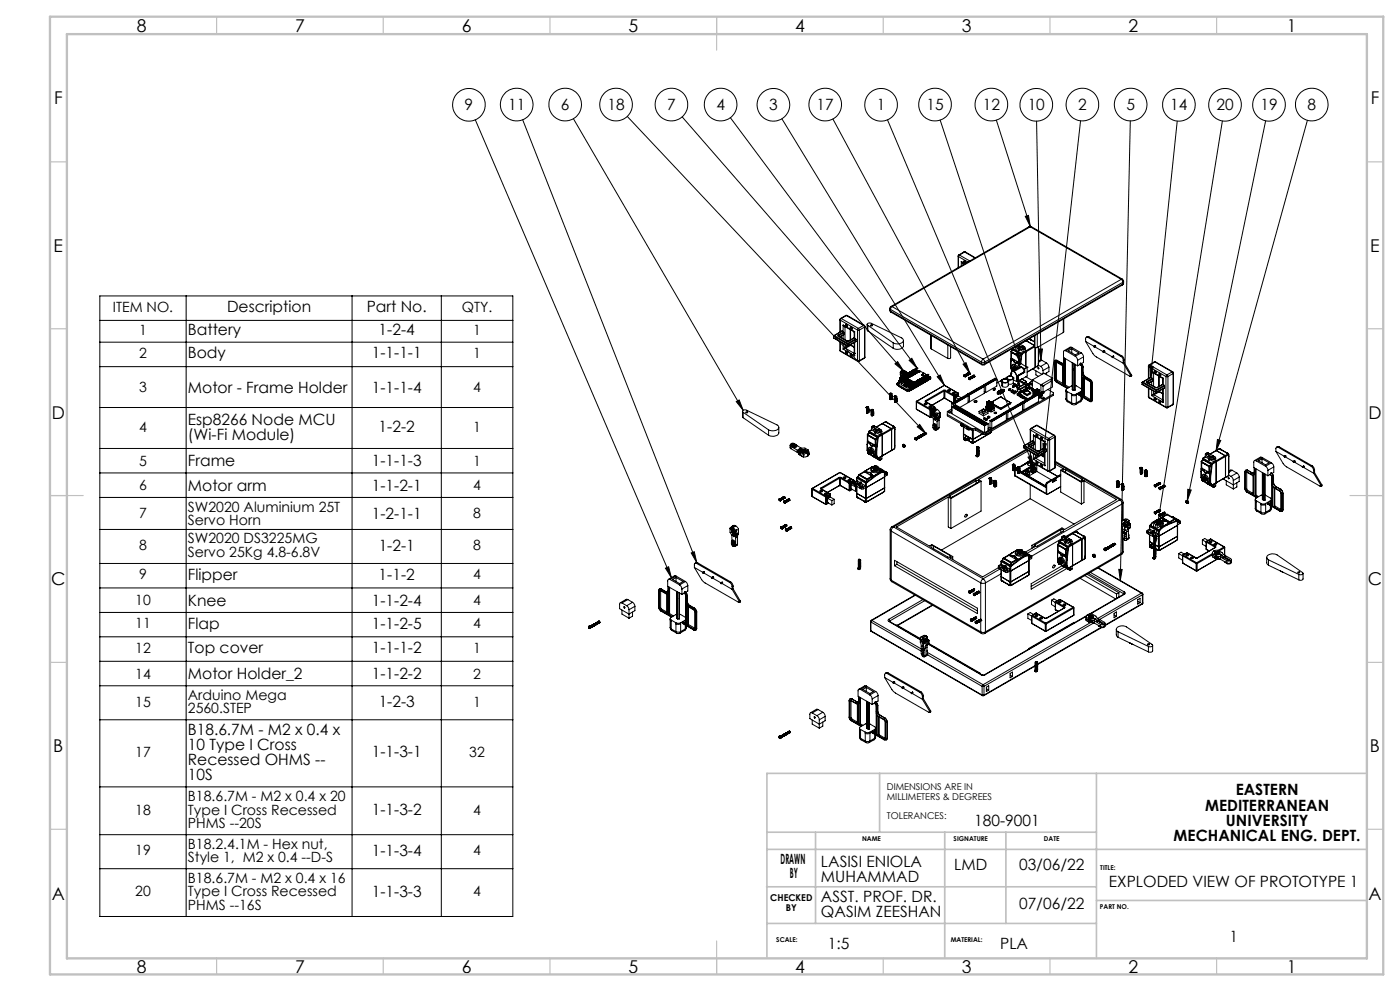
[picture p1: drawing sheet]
<svg xmlns="http://www.w3.org/2000/svg" width="420mm" height="297mm" viewBox="0 0 420 297" stroke-linecap="round" stroke-linejoin="round" font-family="sans-serif">
<defs><g id="words">
<g font-size="5.3">
<text x="41" y="9.5">8</text>
<text x="88.5" y="9.5">7</text>
<text x="138.5" y="9.5">6</text>
<text x="188.5" y="9.5">5</text>
<text x="238.5" y="9.5">4</text>
<text x="288.5" y="9.5">3</text>
<text x="338.5" y="9.5">2</text>
<text x="386" y="9.5">1</text>
<text x="16.2" y="31.3">F</text>
<text x="411.2" y="31.3">F</text>
<text x="16.1" y="75.5">E</text>
<text x="411.1" y="75.5">E</text>
<text x="15.5" y="125.5">D</text>
<text x="410.5" y="125.5">D</text>
<text x="15.4" y="175.5">C</text>
<text x="410.4" y="175.5">C</text>
<text x="16" y="225.5">B</text>
<text x="411" y="225.5">B</text>
<text x="15.5" y="269.8">A</text>
<text x="410.5" y="269.8">A</text>
<text x="41" y="291.5">8</text>
<text x="88.5" y="291.5">7</text>
<text x="138.5" y="291.5">6</text>
<text x="188.5" y="291.5">5</text>
<text x="238.5" y="291.5">4</text>
<text x="288.5" y="291.5">3</text>
<text x="338.5" y="291.5">2</text>
<text x="386" y="291.5">1</text>
</g>
<g font-size="4.7">
<text x="139.4" y="33.1">9</text>
<text x="152.4" y="33">11</text>
<text x="168.3" y="33">6</text>
<text x="182.2" y="33">18</text>
<text x="200.1" y="33">7</text>
<text x="214.9" y="33">4</text>
<text x="230.7" y="33.1">3</text>
<text x="245" y="33">17</text>
<text x="263" y="33.1">1</text>
<text x="277.9" y="33">15</text>
<text x="294.8" y="33">12</text>
<text x="308.3" y="33.1">10</text>
<text x="323.4" y="33">2</text>
<text x="337.9" y="33">5</text>
<text x="351.1" y="33.1">14</text>
<text x="364.9" y="33.1">20</text>
<text x="378.1" y="33.1">19</text>
<text x="392.3" y="33">8</text>
<text x="68.1" y="93.6">Description</text>
<text x="110" y="93.6">Part No.</text>
<text x="56.4" y="100.5">Battery</text>
<text x="113.6" y="100.5">1-2-4</text>
<text x="56.4" y="107.4">Body</text>
<text x="111.5" y="107.4">1-1-1-1</text>
<text x="56.4" y="117.7">Motor - Frame Holder</text>
<text x="111.5" y="117.7">1-1-1-4</text>
<text x="56.4" y="127.3">Esp8266 Node MCU</text>
<text x="56.4" y="131.8">(Wi-Fi Module)</text>
<text x="113.6" y="129.5">1-2-2</text>
<text x="56.4" y="139.7">Frame</text>
<text x="111.5" y="139.7">1-1-1-3</text>
<text x="56.4" y="147.1">Motor arm</text>
<text x="111.5" y="147.1">1-1-2-1</text>
<text x="111.5" y="155.5">1-2-1-1</text>
<text x="113.6" y="165">1-2-1</text>
<text x="56.4" y="173.8">Flipper</text>
<text x="113.6" y="173.8">1-1-2</text>
<text x="56.4" y="181.5">Knee</text>
<text x="111.5" y="181.5">1-1-2-4</text>
<text x="56.4" y="188.4">Flap</text>
<text x="111.5" y="188.4">1-1-2-5</text>
<text x="56.4" y="195.8">Top cover</text>
<text x="111.5" y="195.8">1-1-1-2</text>
<text x="56.4" y="203.5">Motor Holder_2</text>
<text x="111.5" y="203.5">1-1-2-2</text>
<text x="113.6" y="211.9">1-2-3</text>
<text x="56.4" y="220.2">B18.6.7M - M2 x 0.4 x</text>
<text x="56.4" y="224.8">10 Type I Cross</text>
<text x="111.5" y="227">1-1-3-1</text>
<text x="56.4" y="229.3">Recessed OHMS --</text>
<text x="56.4" y="233.8">10S</text>
<text x="370.7" y="238.4">EASTERN</text>
<text x="111.5" y="244.2">1-1-3-2</text>
<text x="361.5" y="242.9">MEDITERRANEAN</text>
<text x="292.2" y="247.4">180-9001</text>
<text x="352.1" y="252">MECHANICAL ENG. DEPT.</text>
<text x="367.8" y="247.4">UNIVERSITY</text>
<text x="111.5" y="256.5">1-1-3-4</text>
<text x="246.3" y="259.9">LASISI ENIOLA</text>
<text x="286.3" y="260.9">LMD</text>
<text x="305.7" y="260.9">03/06/22</text>
<text x="111.5" y="268.7">1-1-3-3</text>
<text x="246.3" y="264.5">MUHAMMAD</text>
<text x="332.7" y="265.8">EXPLODED VIEW OF PROTOTYPE 1</text>
<text x="246.3" y="270.3">ASST. PROF. DR.</text>
<text x="246.3" y="274.9">QASIM ZEESHAN</text>
<text x="305.7" y="272.5">07/06/22</text>
<text x="248.4" y="284.5">1:5</text>
<text x="300.1" y="284.5">PLA</text>
<text x="368.8" y="282.2">1</text>
</g>
<g font-size="4.2">
<text x="33.9" y="93.5">ITEM NO.</text>
<text x="138.6" y="93.5">QTY.</text>
<text x="41.7" y="100.4">1</text>
<text x="142" y="100.4">1</text>
<text x="41.8" y="107.3">2</text>
<text x="142" y="107.3">1</text>
<text x="41.8" y="117.5">3</text>
<text x="142" y="117.5">4</text>
<text x="41.8" y="129.4">4</text>
<text x="142" y="129.4">1</text>
<text x="41.8" y="139.6">5</text>
<text x="142" y="139.6">1</text>
<text x="41.8" y="146.9">6</text>
<text x="142" y="146.9">4</text>
<text x="41.8" y="155.4">7</text>
<text x="56.4" y="153.3">SW2020 Aluminium 25T</text>
<text x="142" y="155.4">8</text>
<text x="56.4" y="157.4">Servo Horn</text>
<text x="41.8" y="164.9">8</text>
<text x="56.4" y="162.8">SW2020 DS3225MG</text>
<text x="56.4" y="166.9">Servo 25Kg 4.8-6.8V</text>
<text x="142" y="164.9">8</text>
<text x="41.8" y="173.7">9</text>
<text x="142" y="173.7">4</text>
<text x="40.6" y="181.4">10</text>
<text x="142" y="181.4">4</text>
<text x="40.6" y="188.3">11</text>
<text x="142" y="188.3">4</text>
<text x="40.6" y="195.6">12</text>
<text x="142" y="195.6">1</text>
<text x="40.6" y="203.4">14</text>
<text x="142" y="203.4">2</text>
<text x="56.4" y="209.7">Arduino Mega</text>
<text x="40.6" y="211.7">15</text>
<text x="56.4" y="213.8">2560.STEP</text>
<text x="142" y="211.7">1</text>
<text x="40.6" y="226.9">17</text>
<text x="140.8" y="226.9">32</text>
<text x="56.4" y="240">B18.6.7M - M2 x 0.4 x 20</text>
<text x="40.6" y="244.1">18</text>
<text x="56.4" y="244.1">Type I Cross Recessed</text>
<text x="142" y="244.1">4</text>
<text x="56.4" y="248.2">PHMS --20S</text>
<text x="40.6" y="256.4">19</text>
<text x="56.4" y="254.3">B18.2.4.1M - Hex nut,</text>
<text x="142" y="256.4">4</text>
<text x="56.4" y="258.4">Style 1, M2 x 0.4 --D-S</text>
<text x="234.2" y="259">DRAWN</text>
<text x="237" y="263.2">BY</text>
<text x="40.6" y="268.6">20</text>
<text x="56.4" y="264.5">B18.6.7M - M2 x 0.4 x 16</text>
<text x="56.4" y="268.6">Type I Cross Recessed</text>
<text x="142" y="268.6">4</text>
<text x="56.4" y="272.7">PHMS --16S</text>
</g>
<g font-size="2.8">
<text x="266.1" y="236.8">DIMENSIONS ARE IN</text>
<text x="266.1" y="239.7">MILLIMETERS &amp; DEGREES</text>
<text x="266.1" y="245.3">TOLERANCES:</text>
<text x="231.1" y="270.1">CHECKED</text>
<text x="235.8" y="272.9">BY</text>
</g>
<g font-size="2">
<text x="258.6" y="251.9">NAME</text>
<text x="286.1" y="251.9">SIGNATURE</text>
<text x="313.2" y="251.9">DATE</text>
<text x="330.1" y="260.8">TITLE:</text>
<text x="330" y="272.5">PART NO.</text>
<text x="232.9" y="282.4">SCALE:</text>
<text x="285.2" y="282.4">MATERIAL:</text>
</g>
</g></defs>
<g fill="none" stroke="#000" stroke-width=".3">
<path d="M142.6 35.9l58.8 137.2M156.8 35.9l52.2 132.7M172 35.6l51 87.4M188.2 34.9l89.6 95.1M204.6 35l66.5 76.2M219.1 35.3l56 75M234.6 35.6l48.7 79.9M249.9 35.7l41 76.1M266.2 35.9l44 103.9M282 36l24.2 72.9M298.9 36l10.2 31.8M311 36.3l1.3 71.6"/>
<path d="M324.2 36.2l-11.2 100M339.1 36.2l-3 137.8M353.2 36.3l-8 76.8M366.7 36.3l-20.6 128.3M379.7 36.2l-23.5 113.8M392.2 36.1l-27.4 98.9M287.4 76.8l.1 .1M287.4 76.8v3.4M287.5 76.9v3.2M287.5 76.9l2.9 1.6M287.7 76.4l-.3 .4M287.7 76.4h.1"/>
<path d="M287.8 76.4l-.3 .5M287.8 76.4l3.1 1.8M288.4 78.4l.6 .5M288.4 78.4l1 .7M288.4 78.4v1.3M288.4 78.4l1.1 .6M289 78.8v.5M289 78.9h.1M289.2 75.5h.4M289.2 78.1a.39 .39 0 0 1 .5 .3 .39 .39 0 0 1-.3 .5l-.3-.4zM289.2 75.5h.2M289.2 75.5l-1.5 .9"/>
<path d="M289.4 75.5l-1.6 .9M289.4 75.5l3.1 1.8M289.5 78.2v.4h.2M289.6 75.5h-.2M289.6 75.5l3 1.8M307.6 64.8l.9-.2 .6 3.2zM308.7 67.9h.7M308.7 67.9l.4 .1M308.7 67.9l-41.4 24M309.1 68l-41.4 23.9M309.1 68l27.3 15.7M309.4 67.9l-.3 .1"/>
<path d="M309.4 67.9l27.3 15.8M30 88.7h123.8v186h-123.8zM30 96h123.8M55.8 88.7v186M105.6 88.7v186M132.4 88.7v186M252 95.8l.1 .2M252 95.8v3.8M252.1 96l5.1 2.9M252.1 96v3.5M252.2 95.5l-.2 .3M252.2 95.5h.2"/>
<path d="M252.4 95.5l-.3 .5M252.4 95.5l5.1 2.9M252.7 99.2l-2.6 1.4M252.7 99.2l-2.4 1.4M252.7 99.2l.4 .3M252.9 97.4l3.5 2M252.9 97.4l.4 .5h.2M252.9 97.4v2M253.1 99.5l.1 .2M253.1 99.5l-1.6 .9M253.2 99.7l-1.6 .9M253.2 99.7v.5"/>
<path d="M253.5 97.9v3.9M253.7 94.5h.4M253.7 94.5l.2 .1M253.7 94.5l-1.5 1M253.8 97.2a.39 .39 0 0 1 .4 .2 .39 .39 0 0 1-.2 .5l-.3-.4zM253.9 94.6l-1.5 .9M253.9 94.6l5.2 2.9M254 97.3v.2l.2 .1M254.1 94.5l-.2 .1M254.1 94.5l5.2 3M255.1 98.8v3.1M255.1 98.1a.36 .36 0 0 1 .5 .2 .36 .36 0 0 1-.2 .4z"/>
<path d="M255.2 98.8v3M255.4 98.1v.3l.3 .1M256.2 99.4l.1 .2M256.3 99.6v1.7M256.4 99.4l-.1 .2M256.4 99.4v2M257.2 98.9h.6M257.2 98.9v9.2M257.5 98.4l.3 .5M257.5 98.4l-.3 .5M257.8 98.9v9.2M259.1 97.5l.3 .5"/>
<path d="M259.1 97.5l-1.6 .9M259.3 97.5l.2 .4M259.3 97.5h-.2M259.4 98l-1.6 .9M259.4 98v9.2M259.5 97.9l-.1 .1M259.5 97.9v9.1M260.1 97.2v1.7l.2 .3M260.3 97.5l-.1-.1a.67 .67 0 0 1 .4-.7 .67 .67 0 0 1 .8 .2l9.1 4.4a.87 .87 0 0 1 .5 1 .87 .87 0 0 1-.9 .6l-.8 .2-1.3-.3M260.3 97.5v1.7M260.3 97.5l7.7 5.3M260.3 99.2l7.7 5.2"/>
<path d="M261.1 97.4h.1a.25 .25 0 0 1 .3-.1 .25 .25 0 0 1 .1 .3h-.4zM261.6 97.4v.2M266.9 93l.4 .6M266.9 92.5l.3 .2M266.9 93l.3 .2M266.9 92.5v.5M267.2 93.2l.1 .4M267.2 92.7v.5M267.2 92.7l27.2 15.8M267.2 93.2l27.2 15.8M267.3 91.9l-.4 .6M267.3 91.9h.4"/>
<path d="M267.3 93.6l27.3 15.7M267.7 91.9l-.5 .8M267.7 91.9l27.2 15.7M319 99.7l-7.8 4.4M319 95.6v4.1M319.1 95.6l-.1 4.1M336.4 83.7l.5 .9M336.4 83.7l-41.5 23.9M336.7 83.7l.4 .6M336.7 83.7h-.3M336.7 85.4l-41.4 23.9M336.9 85.1l-.2 .3"/>
<path d="M336.9 84.6v.5M336.9 84.6l-41.5 23.9M336.9 85.1l-41.5 23.9M337.1 84.8l-.4 .6M337.1 84.3l-.2 .3M337.1 84.8l-.2 .3M337.1 84.3v.5M30 102.5h123.8M30 109.9h123.8M250 101.2l.1 .1M250 101.2l4.4 2.5M250 100.7l4.4 2.5"/>
<path d="M250 100.7v.5M250.3 100.6l-.3 .1M250.3 100.6l4.1 2.3M251.5 100.4v.3M251.5 100.4l.1 .2M251.5 100.7h.1M251.5 100.7l2.6 1.5M251.6 100.7l2.6 1.5M251.6 100.6v.1M252 105l.2 .3M252 105l.1 .1M252 102.4v2.6"/>
<path d="M252.1 105.1l.1 .2M252.1 105.1l5.1 3M252.1 100.9v.1M252.1 102.4v2.7M252.2 105.3l5.1 3M252.9 104.6l3.5 2M252.9 100.4v1.1M252.9 102.9v1.7M253.2 100.2l-1.2 .8M253.2 100.2l-1.2 .7M253.5 104.1l-.6 .5M253.5 104.1l.1 .3"/>
<path d="M253.5 103.3v.8M253.6 104.4l-.7 .2M253.6 104.4l2.7 1.5M253.8 105.3a.39 .39 0 0 1 .4 .3 .39 .39 0 0 1-.2 .4l-.3-.3zM254 105.4v.3l.2 .1M254.1 102.2h.5M254.2 102.2h.3M254.2 102.2h-.1M254.3 103.7l-.8 .4M254.4 102.9v.3M254.4 103.7h.1M254.4 103.2v.5"/>
<path d="M254.5 102.2h.1M255.1 106.2a.36 .36 0 0 1 .5 .2 .36 .36 0 0 1-.2 .5zM255.1 103.3l.1 .2M255.2 103.3l.1 .1M255.2 103.5l-1.6 .9M255.2 103.5l1.1 .6M255.3 103.4l-.1 .1M255.3 103.4l1 .6M255.4 106.2v.3l.3 .1M256.3 101.3l-1.8 .9M256.3 105.9l.1 .7M256.3 102.7l.1 3.9"/>
<path d="M256.3 105.9h.1M256.3 101.3l-1.7 .9M256.3 101.3l.4 .2M256.4 102.6v4M256.7 101.5l.1 .3M256.7 101.5l-2.3 1.4M256.8 102.3l-2.4 1.4M256.8 101.8l-2.4 1.4M256.8 101.8v.5M257.2 108.1h.6M257.2 108.1l.1 .2M257.3 108.3h.4"/>
<path d="M257.8 108.1l-.1 .2M259.3 107.4l-1.6 .9M259.4 107.2l-.1 .2M259.4 107.2l-1.6 .9M259.5 107l-.2 .4M259.5 107l-.1 .2M266.8 118a.36 .36 0 0 1 .5-.2 .36 .36 0 0 1 .2 .4h-.4zM266.8 118v.1M266.9 118.2l.5 .1M267 118.5h.1M267 118.6h.1M267 118.7h.1"/>
<path d="M267 119h.1M267 119.1h.1M267 119.2h.1M267 119.4h.1M267 119.5h.1M267 119.6h.1M267 118.3h.4M267 118.4l.4 .1-.3 .1zM267 118.5h.4M267 118.6h.4M267 118.7h.4M267 119v-.2h.4v.2"/>
<path d="M267 118.8l.4 .2h-.3zM267 119h.4M267 119.1h.4M267 119.2h.4M267 119.3h.4M267 119.4h.4M267 119.5h.4M267 119.6h.4M267.2 117.9h.1M267.2 117.9v.1M267.2 118h-.2h.2M267.2 118h.1"/>
<path d="M267.2 118l.1 .1M267.2 117.9v.2M267.3 118v.1M267.4 118.5h.1M267.4 118.6h.1M267.4 118.7h.1M267.4 119h.1M267.4 119.1h.1M267.4 119.2h.1M267.4 119.4h.1M267.4 119.5h.1M267.4 119.6h.1"/>
<path d="M267.4 117.9l-.1 .1M267.4 117.9h-.2M267.4 118.3h-.4v.2M267.4 118.3v.2M267.4 117.9v.1M267.5 118.2l-.1 .1M267.6 118l-.3 .3-.5-.2M268 102.8v1.6M268.3 118.8v-.1a.3 .3 0 0 1 .4-.1 .3 .3 0 0 1 .2 .4zM268.3 118.8l.3 .3 .4-.3M268.4 119.1h.4M268.4 119.2h.1"/>
<path d="M268.4 119.4h.1M268.4 119.5h.1M268.4 119.6h.1M268.4 119.9h.1M268.4 118.7l.3 .1M268.4 119.1l.4 .1zM268.4 119.2h.5M268.4 119.2h.4M268.4 119.4h.5M268.4 119.4h.4M268.4 119.5h.5M268.4 119.5h.4"/>
<path d="M268.4 119.6h.5M268.4 119.6l.4 .1zM268.4 119.8h.5M268.4 119.8h.4M268.4 119.9h.5M268.4 119.9h.4M268.4 120h.4M268.4 119.2v.2M268.4 119.7v.1M268.4 118.7l.1 .1M268.5 109l.8-.6 1.8 2.8zM268.6 118.7h.1"/>
<path d="M268.6 118.7h-.2M268.6 118.7v.2M268.7 118.7l.2 .1M268.7 118.7v.1M268.8 119.3l-.4 .1 .5-.1M268.8 119.8h-.4h.5M268.9 119.2h.1M268.9 119.4h.1M268.9 119.5h.1M268.9 119.6h.1M268.9 119.9h.1M268.9 118.8h-.2"/>
<path d="M268.9 119.2h-.5l.2 .2 .2-.1M268.9 119.7h-.5l.2 .2 .2-.2M268.9 119.2v.2M268.9 119.7v.1M268.9 118.8h-.1M268.9 119.1h-.1M269.1 115l.1 .4M269.2 115.1l3.1 1.8M269.2 115.1v.3M269.2 115.4l3.1 1.8M269.6 115.6h.1M269.6 115.6l2.4 1.6"/>
<path d="M269.6 115.6l2.4 1.4M269.6 114.5l-.5 .4 .1 .2M269.6 114.1v.5l.4 .2M269.6 114.1l.4 .2M269.7 114.9h-.5l.1 .2M269.7 114.9v.2h-.4M269.9 114l-.3 .1M269.9 113.3h.1M269.9 113.3v.9M269.9 113.2v.1M270 114.3v.5M270 113.2l-.1 .1"/>
<path d="M270 113.2h-.1M270 113.2h.1M270.1 113.2v.1M270.1 111.6v.8l.2 .2M270.1 113.3v.8l-.2 .1M270.1 113.3h-.2M270.1 114l.2 .1v.5M270.2 113.1h.1M270.2 113.1l.1 .9M270.2 113.8l-.1 .1M270.3 113.1v.9M270.3 113v.1"/>
<path d="M270.3 114.5h.1M270.3 111.9v.7M270.3 111.9l1 .6M270.3 112.6l.4 .2M270.4 113h-.1M270.4 113h.1M270.4 113l-.1 .1M270.4 115v.3l1.6 .9 1.2-.4M270.4 115l-.1 .2M270.4 115h.1M270.4 113.1v.8l-.1 .1M270.4 113.8l.3 .1"/>
<path d="M270.5 111.9l-.2-.6a.34 .34 0 0 0-.2 .3 .34 .34 0 0 0 .2 .3M270.5 111.5a.49 .49 0 0 1 .2-.6 .49 .49 0 0 1 .6 .2l.7 .4a.56 .56 0 0 1-.4 .5 .56 .56 0 0 1-.6-.1M270.5 111.5v.4M270.5 111.9l.5 .3M270.5 111.5l.5 .4M270.6 112.9h.2M270.6 113.7v.1M270.6 112.9v.9M270.6 113.6l-.2 .1M270.6 111.3h.5zM270.7 112.8h.1M270.7 112.8l-.1 .1"/>
<path d="M270.7 114.3h.1M270.7 113.9l-.7 .4M270.7 113.9v.5l-.7 .4M270.8 112.8h.1M270.7 111.2v.2M270.8 112.8l-.2 .1M270.8 112.8v.1M270.8 112.9v.8l-.2 .1M270.8 112.9l.2 .1M270.8 113.6l.2 .1M271 112.6v.1M271 112.6v1l.1-.1v-.9"/>
<path d="M271 112.6h.1M271 113.4h-.2M271 112.2l.7 .1M271 102v1.6a2.07 2.07 0 0 1-3 .8M271 114.1h.1M271 111.9v.3M271 113.7v.5M271 114.2l-.3 .1M271 113.7l-.3 .2M271.1 112.6v.1M271.1 112.6h-.1M271.1 115.4h.1"/>
<path d="M271.1 115.4a.92 .92 0 0 0 1.4 .3M271.1 112.7h-.1M271.1 113.3l.3 .2M271.1 113.1l.2 .1M271.1 113.4l.3 .1-.4 .2M271.3 111.5l.4 .1-.3 .2zM271.3 111.5v.2M271.3 114.9h.1M271.3 114.9l.1 .1M271.3 113.3h.1M271.3 113.2h-.2M271.4 115a.75 .75 0 0 1 1.2-.2l.6 .4"/>
<path d="M271.4 115l-.2 .1a.7 .7 0 0 0 .4 .8 .7 .7 0 0 0 .9-.2M271.4 112.5h.1M271.4 112.5v.8M271.4 112.4v.1M271.4 113.9h.1M271.4 113.9l-.4 .2M271.4 115.4l.3-.1zM271.4 113.5v.4M271.5 112.4l-.1 .1M271.5 112.4h-.1M271.5 112.4h.1M271.5 115.1l.5-.2z"/>
<path d="M271.5 112.5v.8h-.1M271.5 112.5h-.1M271.5 112.6l.2 .1M271.5 113.2l.2 .1M271.5 113.1l.3 .2M271.6 115.3h.1M271.7 115.2l.4-.2 .4 .2-.4 .3zM271.7 113l-.2 .1M271.7 112.3v.8M271.7 112.2v.1M271.7 113.3l-.3 .2M271.8 114.3h.5"/>
<path d="M271.8 114.3h.1M271.8 115.4l-.2 .1M271.8 114.3l-1.4 .7M271.8 113.3v.4l-.1-.4M271.8 115.4h.1M271.8 112.2h-.1M271.8 112.2h.1M271.9 112.2v.1M271.9 115.2h.1M271.9 114.9h.1M271.9 112.3h.1M271.9 112.3v.8h-.2"/>
<path d="M271.9 112.3h-.2M271.9 115.4l-.3 .1M271.9 114.9l.1 .1M272 117h.1M272 115.5h.1M272 117v.2M272 115.5l-.3 .1M272 115.3h.1M272 115.2h-.1M272 115.2l.1 .2M272 115.2h.1M272 115.2v.1"/>
<path d="M272 112l.1 .1M272 112.9h.1M272 112l.1 .9M272 112.7l-.1 .2M272.1 115.3h.1M272.1 115h.1M272.1 112.1h.1M272.1 117.1l-.1 .1M272.1 112v.1M272.1 113.5h.1M272.1 113.5l-.7 .4M272.1 115.1l-.1 .1"/>
<path d="M272.1 115.1h.1M272.1 115.1l.1 .1M272.1 113.1l-.2-.2 .2 .2-.3 .2M272.1 113.1v.4M272.2 115.2h.1M272.2 115.2l-.1 .1M272.2 112h-.1M272.2 112h.1M272.2 115.3h.1M272.2 115.3h-.1M272.2 112l-.1 .1M272.2 115.5l.5-.1z"/>
<path d="M272.2 112v.9h-.1M272.2 112.7l.3 .2v.4M272.3 113.9l.8 .5M272.3 113.9h-.1M272.3 115.2h.1M272.3 116.9h.6M272.3 117.2h.6M272.3 115.2v.1M272.3 114.9h.1M272.3 116.9v.3M272.3 114.9l-.2 .1h.4M272.3 114.3h.1"/>
<path d="M272.3 114.3l1.2 .7M272.4 111.9h.1M272.4 111.8l-.3-.2-.2 .6M272.4 112.7h.1M272.4 111.8v.1M272.4 111.8v.9M272.4 112.5l-.2 .1M272.5 115.7l.7-.1-.7 .1M272.5 115.7h.1M272.5 115h.1M272.5 113.9h.1M272.5 111.8l-.1 .1"/>
<path d="M272.5 115.2l.2-.1zM272.5 113.9l-.1 .1M272.5 115l-.2 .1M272.5 113.7h.2M272.5 113.7l.2 .1M272.5 111.8h.1M272.5 113.7l-.2 .2M272.6 111.8h.1M272.6 115.3h.1M272.6 111.8v.9h-.2M272.6 111.8l-.2 .1M272.6 111.9l.2 .1"/>
<path d="M272.6 112.5l.2 .2M272.6 115.3l-.4 .3M272.6 113.9l-.3 .1M272.6 114.1l.1 .1M272.6 113.9l-.1 .1 .2 .1M272.7 114.1h.1M272.7 113.9h.1M272.7 115.1h.1M272.7 114.1v.1M272.7 113.9h-.1M272.7 113.7v.1M272.7 113.8l.8 .5"/>
<path d="M272.7 113.7l.8 .5M272.7 113.8l-.2 .2M272.7 113.8l-.2 .1M272.7 113.8h.1M272.7 108l.8-.6 1.6 2.9zM272.7 114.2h.2M272.7 114.2h.1M272.8 111.6v.1M272.8 111.6h.1M272.8 112.5h.1M272.8 111.6v.9M272.8 112.3l-.2 .1"/>
<path d="M272.8 116.7h-.5l.1 .2M272.8 116.7v.2h-.4M272.8 114h.2M272.8 114l.1 .2M272.8 113.1h.1M272.8 113.1l-.7 .4M272.8 112.7l-.7 .4M272.9 111.5v.1M272.9 111.5l-.1 .1M272.9 112.6v.5M272.9 116.9v.3M272.9 114.2h.1"/>
<path d="M272.9 114.3h.1M272.9 114.1v.1M272.9 111.6h.1M272.9 111.6l-.1 .9M272.9 111.6l-.1 .1M272.9 116v.5l.4 .2M272.9 112.3l.3 .2M272.9 112.1l.1 .1M272.9 116l.4 .2M273 114l-.3 .2M273 114v.1M273 114h.1"/>
<path d="M273 114.3h.1M273.1 112.3h.1M273.1 112.1l-.2 .1M273.2 114.1h.1M273.2 111.4h.1M273.2 111.4v.9M273.2 114.1l-.2 .2M273.2 114.1l-.3 .2M273.2 115.2h.1M273.2 116v.1M273.2 115.2v.9M273.2 112.9h.1"/>
<path d="M273.2 115.9l-.3 .1M273.2 112.5l-.3 .1M273.2 114.3h.1M273.2 114.4h.1M273.2 115.2h.2M273.2 112.5v.4M273.2 114.3v.1M273.2 114.3h-.3M273.3 111.3l-.1 .1M273.3 115.1l-.1 .1M273.3 111.3v.1M273.3 111.3h.1"/>
<path d="M273.3 115.1h.1M273.3 114.2h.1M273.3 111.4h.1M273.3 116.2v.5M273.3 114.2l-.3 .1M273.3 115.1l.1 .1M273.3 111.4v.9h-.1M273.3 111.4h-.1M273.3 112.1l.2 .2v.4M273.3 112.1l.3 .2-.1 .4M273.3 114.2l-.1 .2M273.4 115.2l-.2 .9"/>
<path d="M273.4 116.9l-.2 .1M273.4 114.5h.1M273.4 116.9h.1M273.4 115.9l.2 .1M273.4 114.5l.1 .1M273.4 114.3h.1M273.4 114.3l-.2 .1M273.5 111.2h.1M273.5 111.2v.9M273.5 114.4v.2M273.5 114.4h.1M273.5 114.4l-.1 .1"/>
<path d="M273.5 111.9l-.2 .1M273.5 111.2h.2M273.5 114.2l-.4 .2M273.5 114.3h.1M273.5 114.2v.1M273.5 115h.3M273.5 115l.1 .9M273.5 114.5h.1M273.5 115.6l-.1 .1M273.5 115.7l-.1 .1M273.6 115h.1M273.6 115v.9"/>
<path d="M273.6 114.4h.1M273.6 116v.4v-.4M273.6 114.4h.2l-.3 .2M273.6 114.4h-.1M273.6 116l-.3 .2M273.6 114.4l.1 .2M273.6 114.4l-.2 .1M273.6 114.5l-.1 .1M273.7 114.9l-.1 .1M273.7 114.6v.2M273.7 114.6h.3M273.7 114.6v.1"/>
<path d="M273.7 114.6h.1M273.7 111.2v.9h-.2M273.7 114.9h.1M273.7 114.7l.1 .1M273.7 111.9l.2 .1M273.7 114.9l.1 .1M273.8 115v.8l-.2 .1M273.8 116.7l-.2 .1M273.8 114.7h.1M273.8 116.7h.1M273.8 115.1h.1M273.8 115.7l.2 .1-.4 .2"/>
<path d="M273.8 115.7l.2 .1M273.8 115.1l.1 .1M273.8 111h.1M273.8 111l.1 .9M273.8 111.8l.1 .1M273.8 111.7l-.1 .1M273.9 111h.1M273.9 114.8h.1M273.9 114.8v.1M273.9 114.6h-.2M273.9 110.9v.1M273.9 115.5l-.1 .1"/>
<path d="M273.9 112.5h.1M273.9 114.8v.9M273.9 115.4l-.1 .1M273.9 115.6v.1M273.9 112l-.7 .5M273.9 114.7h.3h-.1M273.9 114.7v.1M273.9 114.6h.1M273.9 112v.5l-1 .6M273.9 114.6l-.1 .1M274 114.6h-.4l.1 .1M274 114.8h-.1"/>
<path d="M274 114.6h.1M274 110.9h-.1M274 114.6l-.2 .2M274 116.3l-.7 .4M274 116.2v.1M274 110.9l-.1 .1M274 110.9h.1M274 115.8v.5M274 110.9v.1M274 114.7v.1M274 111v.9h-.1M274 114.7h.1"/>
<path d="M274 111h-.1M274 111.7l.3 .1M274.1 114.7v.1M274.1 114.7l.1 .1M274.1 114.9l.1 .1M274.1 114.8h.1M274.1 114.8v.8l-.2 .1M274.1 116.5l-.1 .1M274.1 114.9h.1M274.1 114.8h-.2M274.1 115.5l.2 .1-.3 .2M274.2 114.9h-.1"/>
<path d="M274.2 114.9h.1M274.2 114.8h.1M274.2 110.8h.1M274.2 114.8v.1M274.2 111.6v.1M274.2 110.8v.9M274.2 111.5l-.2 .1M274.2 114.6h.1M274.2 115.4l.1 .1M274.2 114.6l.1 .9M274.2 115.3l-.1 .2 .3 .1M274.3 112.3h.1"/>
<path d="M274.3 114.6h.1M274.3 110.7l-.1 .1M274.3 110.7h.1M274.3 111.8v.5M274.3 112.3l-.4 .2M274.3 114.5v.1M274.3 116l.1 .1M274.3 116.1l-.3 .2M274.4 110.7v.1M274.4 115.6v.5M274.4 110.7h-.1M274.4 114.5h-.1"/>
<path d="M274.4 110.8v.9h-.2M274.4 114.5h.1M274.4 110.8h-.2M274.4 111.5l.2 .1M274.4 111.5l.3 .1M274.4 114.5l-.1 .1M274.4 114.5l.1 .1M274.5 114.9h.1M274.5 114.6v.8l-.2 .1M274.5 116.3l-.2 .1M274.5 114.6h-.2M274.5 115.3l.2 .1"/>
<path d="M274.6 111.4v.1M274.6 111.3l-.2 .1M274.6 110.6v.9M274.6 114.9v.1M274.6 115l-.1 .1 .1-.1M274.6 114.9l-.1 .1M274.6 115h.1M274.6 110.6h.1M274.6 112h.1M274.6 115.2h.1M274.6 112.1l-.3 .2M274.6 115.1l-.1 .1"/>
<path d="M274.6 111.6l-.7 .4M274.6 114.4h.1M274.7 114.4v.8M274.7 114.3h.1M274.7 111.6l-.1 .5M274.7 110.5l-.1 .1M274.7 114.3v.1M274.7 110.5h.1M274.7 115.8l-.3 .3M274.7 115.8h.1M274.7 115.4l-.3 .2M274.7 114.3l.1 .1"/>
<path d="M274.7 110.5l.1 .1M274.7 115.4v.4M274.8 110.6v.8l-.2 .1M274.8 110.6h-.2M274.8 114.4h.1M274.8 114.4l-.1 .8M274.8 116.1l-.1 .1M274.8 114.4h-.1M274.9 110.4h.1M274.9 111.2l.1 .1M274.9 111.1l-.1 .1M275 110.4v.9"/>
<path d="M275 115h.1M275 110.3v.1M275 110.3h.1M275 111.4l-.2-.1 .2 .1v.5M275 114.2v.8M275 111.9l-.3 .1M275 111.8v.1M275 114.2h.1M275 114.9l-.2 .1M275.1 114.1l-.1 .1M275.1 110.3h.1M275.1 115.6v-.4l-.3-.1 .3 .1v.4"/>
<path d="M275.1 110.3v.1M275.1 114.1h.1M275.1 110.4h.1M275.1 110.4v.8l-.1 .1M275.1 110.4h-.1M275.1 111.1l.2 .1M275.2 114.1v.1M275.2 114.2v.8h-.2M275.2 115.9l-.2 .1M275.2 114.2h-.2M275.2 115.8v.1M275.3 113.9l.1 .1"/>
<path d="M275.3 111.3l.7-.1 2.2 1.3M275.3 113.9h.1M275.3 113.9l.1 .9M275.3 111.2v.5l-.3 .2M275.3 114.6l-.1 .2M275.3 111.2l-.6 .4M275.4 114v.8M275.4 113.9v.1M275.4 115.4l-.2-.5 .2 .1v.4M275.4 115.4l-.7 .4M275.4 115.4h.1M275.5 113.9h.1"/>
<path d="M275.5 113.9h-.1M275.6 113.9h.1M275.6 113.9v.9h-.2M275.6 115.7h-.2M275.6 111.5h.3M275.6 113.9l-.2 .1M275.6 115.6v.1M275.6 114.6l.2 .2M275.7 114.6h.1M275.7 114.4l-.1 .1M275.7 113.8h.1M275.7 113.8v.8"/>
<path d="M275.8 113.7l-.1 .1M275.8 115.2h.1M275.8 114.8l-1.1 .6M275.8 114.8v.4l-.4 .2M275.8 113.7h.1M275.9 113.7l-.2 .1M275.9 113.7h.1M275.9 113.7v.9h-.2M275.9 115.5h-.1M275.9 114.4l.3 .2M275.9 111.3v.2M276.1 113.6h.1"/>
<path d="M276.1 113.5v.1M276.1 114.4h.1M276.1 113.5v.9M276.1 114.2l-.2 .1M276.2 115h.1M276.2 113.5l-.1 .1M276.2 114.6v.4l-.4 .2M276.2 113.4v.1M276.2 113.4l-.1 .2M276.2 113.5h.1M276.3 113.5v.9h-.2M276.3 115.3h-.2"/>
<path d="M276.3 113.5l-.2 .1M276.3 115.2v.1M276.3 114.2l.2 .2M276.5 113.3h.1M276.4 113.3h.1M276.4 114.2h.1M276.4 113.3l.1 .9M276.4 114l-.1 .1M276.5 112.4h.1M276.5 112.3v.1M276.5 113.2h.1M276.5 114.8l-.3 .2"/>
<path d="M276.5 114.8h.1M276.5 114.4l-.7 .4M276.5 113.2l.1 .1M276.5 114.4v.4M276.6 113.3l-.1 .9M276.6 115.1h-.1M276.6 114l.3 .2v.4v-.4zM276.6 115v.1M276.6 112.3l-.1 .1M276.6 112.3l.1 .1M276.7 112.4h.1M276.8 113.1h.1"/>
<path d="M276.8 113.9v.1M276.8 113.1v.9M276.8 113.8l-.2 .1M276.8 112h.1M276.8 112l.1 .1M276.9 112h.1M276.9 113.1h-.1M276.9 113v.1M276.9 113h.1M277 113l-.2 .1M277 113v.1M277 113.1h.1"/>
<path d="M277 112v.1M277 113.1v.8l-.2 .1M277 114.9h-.2M277 113.1h-.2M277 113.8l.2 .1v.5M277 114.8v.1M277 112.7h.1M277.1 112.6l-.1 .1M277.1 112.7h.1M277.1 112.9h.1M277.1 111.9v.1M277.1 112.9l.1 .9"/>
<path d="M277.1 111.9l-.2 .1M277.1 112.9l.1 .1M277.1 111.9h.1M277.1 112h-.1M277.1 113.6l-.1 .1M277.1 111.9l-.1 .1M277.2 111.9h.1M277.2 113v.8M277.2 112.6l-.2 .1M277.2 112.6h.1M277.2 112.9v.1M277.2 112.9h.1"/>
<path d="M277.2 114.4l-.7 .4M277.2 114.4h.1M277.2 112.7h.1M277.3 112.9l-.1 .1M277.4 112.9v.9h-.2M277.4 114.6l-.2 .1M277.4 113.6l.2 .1M277.5 112.7h.1M277.5 113.6h.1M277.5 112.7v.9M277.5 113.4l-.1 .1M277.6 112.7h-.1"/>
<path d="M277.6 114.2h.1M277.6 114.2l-.4 .2M277.6 113.7l-1.1 .7M277.6 113.7v.5M277.6 112.4h.4M277.6 112.4h.1M277.6 112.6v.1M277.6 112.5h.1M277.6 112.4v.1M277.6 112.6h.1M277.7 112.6l-.2 .1M277.7 112.6h.1"/>
<path d="M277.7 112.6v.1M277.7 112.7v.9h-.2M277.7 114.4l-.1 .1M277.7 112.7h-.2M277.9 113.2l-.2 .1M277.9 112.5h.1M277.9 112.5v.9M278 112.3v.1M278 112.3h.1M278 112.5h-.1M278 112.4h-.4M278 112.4h.1"/>
<path d="M278 113.6v.4l-.4 .2M278 113.9v.1M278 113.6l-.4 .1M278 112.4v.1M278 113.5v.5M278 113.5l-.3-.1 .3 .2M278 112.4l.1 .1M278.1 112.5h.1M278.1 112.5l-.2 .9M278.1 114.2l-.2 .1M278.1 112.5h-.2M278.1 114.2h.1"/>
<path d="M278.1 113.2l.2 .1v.4M278.2 113.1l.1 .1M278.2 113l-.1 .1M278.3 112.3h.1M278.3 112.3v.9M278.4 112.2l-.1 .1M278.4 112.2v.1M278.4 112.2h.1M278.4 112.6l.8 .5-.1 .2M278.4 112.3v.8l-.1 .1M278.4 114l-.1 .1M278.4 112.3h-.1"/>
<path d="M278.4 114h.1M278.4 113l.3 .1M278.7 113.3h.3M278.7 113.1v.5l-.7 .4M278.7 113.1l-.7 .4M279 113l-.4 .1M279 113l.1 .2-.4 .1M279 113v.3M279.1 113.3l-6.2 3.6M279.1 113.3v.3M279.1 113.6l-6.2 3.6M279.2 100.5l.2 4.1"/>
<path d="M279.2 113.2l-.1 .4M279.4 104.6l4.9 2.8M279.4 100.5v4.1M281.2 112.9l.8-.5 1.3 3.1zM283 117h.6M283 117l.2 .2M283 117l-5.4 3.1M283.1 119.4h.4M283.1 119.4l-3.5 2.1M283.2 117.2h.3M283.2 119.3h.3M283.2 119.3l-.1 .1"/>
<path d="M283.2 119.3l-3.7 2.2M283.2 117.2l-5.4 3.1M283.2 117.2v2.1M283.2 115.5h.1M283.2 115.5l-8.2 4.8M283.3 115.5l4.1 2.3M283.3 115.5l-8.2 4.8M283.5 119.3v.1M283.5 117.2l2.6 1.5M283.5 117.2v2.1M283.5 119.3l2.3 1.4M283.5 119.4l2.3 1.3"/>
<path d="M283.6 117l-.1 .2M283.6 117l2.6 1.5M284.3 116.9a.38 .38 0 0 1 .5-.2 .38 .38 0 0 1 .2 .5h-.6zM284.3 103.4v4M284.5 117.2l.2-.2 .2 .2M285.2 103.9v3.3l-.2 .2h-.7M285.7 117.7a.38 .38 0 0 1 .5-.2 .38 .38 0 0 1 .2 .5h-.6zM285.9 118l.2-.2 .2 .2M286.1 118.7h.2M286.1 118.7v1.8M286.2 118.5l.1 .2M286.2 118.5l-.1 .2"/>
<path d="M286.3 118.7v1.7M286.4 118.9l.3 .2M286.4 118.9v1.4M286.7 119.1l1 .5M286.7 119.1v1.1M287.3 117.8l.2 .3M287.3 117.8h.1M287.3 117.8l-1.1 .7M287.4 118.4v.3M287.4 118.7l-.7 .4M287.4 118.7l1 .5M287.4 118.4l-1 .5"/>
<path d="M287.4 117.8l.1 .2M287.5 118.1v.6M287.5 118.1l-1.2 .6M287.5 119.8l.2 .2M287.5 118v.1M287.5 118v.7M287.6 119.9h.3M287.7 119.7l-.2 .1M287.7 119.7l.2 .1-.2 .2M287.7 119.7v.3M288.1 119.6h.3M288.3 119.4v.3"/>
<path d="M288.3 119.4l-.2 .2 .2 .1M288.3 119.4l.2 .2M288.5 119.6l-.2 .1M288.6 119.3h.4M288.8 119.1l-.2 .1 .2 .1M288.8 119.1v.2M288.8 119.1l.2 .1-.2 .1M288.9 109.1l.9-.4 1.1 3.1zM289.1 112.4a.32 .32 0 0 1 .5 .1 .32 .32 0 0 1-.1 .5zM289.2 112.6h.1M289.2 112.6v.1M289.2 112.3l.4 .2v.5"/>
<path d="M289.2 119h.3M289.2 112.7h.1M289.3 112.5h.1M289.3 112.5v.1M289.3 112.5l.1 .1M289.3 112.7l.1 .2M289.3 112.7h.1M289.3 112.6h.1M289.3 118.8v.2M289.3 118.8l.3 .1-.3 .1M289.3 118.8l-.2 .1 .2 .1M289.4 112.6h.1"/>
<path d="M289.4 112.7v.2M289.5 112.3l.1 .1M289.5 112.8l-.1 .1M289.5 112.6l-.1 .1M289.5 112.6l-.3 .1M289.5 112.3h.1M289.6 112.4l.1 .3M289.6 112.3l.1 .4zM289.6 112.3h.1M289.6 112.3l.2 .3M289.7 112.3l.1 .3M289.7 112.3h.1"/>
<path d="M289.7 112.3l.2 .3M289.7 112.2l.2 .4M289.7 112.2l-.1 .1M289.8 112.2l-.1 .1M289.8 112.2l.1 .4M289.8 112.6v.1M289.8 112.2h.1M289.8 112.6h.1M289.8 112.2l.2 .3M289.8 112.2h-.1M289.9 112.1l-.1 .1M289.9 112.1l.1 .4"/>
<path d="M289.9 118.5l.2 .1-.2 .1M289.9 118.5l-.2 .1 .2 .1M289.9 118.5l-.2 .1M289.9 118.5v.2M289.9 118.5l.2 .1M289.9 112.1h.1M289.9 112.1l.2 .4M289.9 112.6h.1M289.9 112.1h-.1M290 112.1h.1M290 112.1l.2 .3M290.1 112.5h.1"/>
<path d="M290.1 112l.1 .4M290.1 112h.1M290.1 112l-.1 .1M290.1 112l-.2 .1M290.1 112l.2 .4M290.2 112l.1 .4M290.2 112.4h.1M290.2 112h-.1M290.2 111.9v.1M290.2 111.9l.2 .4M290.3 111.9l.1 .4M290.3 112.4h.1"/>
<path d="M290.3 111.9l-.2 .1M290.3 111.9h.1M290.3 111.9l.2 .4M290.3 118.1v.5M290.3 112.3h.1M290.3 111.9l.2 .3M290.3 111.9l-.1 .1M290.4 111.9h.1M290.4 118.6l-4.4 2.5M290.4 118.6h.1M290.4 118.6l-.5-.3-4.4 2.5M290.4 118l.4 .3"/>
<path d="M290.4 118l-.1 .1M290.4 112.3h.1M290.4 111.9l.1 .3M290.4 111.8l.2 .4M290.4 111.8h.1M290.4 118.6l-4.4 2.6-.5-.3M290.4 118.6v2.1l-2.4 1.4M290.5 111.8h.1M290.5 111.8l.1 .4M290.5 112.3h-.1M290.5 111.8l-.1 .1M290.5 111.8l.2 .3"/>
<path d="M290.5 112.2v.1M290.5 111.8l-.2 .1M290.6 111.8l.1 .3M290.6 112.2h-.1M290.6 112.2h.1M290.6 113.4h.1M290.6 113.4l.1 .1M290.6 113.1a.33 .33 0 0 1 .5 .2 .33 .33 0 0 1-.3 .5zM290.6 113.1a.4 .4 0 0 1 .5 .2 .4 .4 0 0 1-.1 .5M290.6 111.7v.1M290.6 111.7l.2 .4M290.6 111.7h.1"/>
<path d="M290.6 111.7l-.1 .1M290.7 111.7h.1M290.7 111.7h.2v.3M290.7 112.1h.1M290.7 111.7h-.1M290.7 111.7l.1 .3M290.7 113.4h.1M290.7 113.5l.1 .1M290.7 111.7l.2 .3M290.8 112.1h.1M290.8 113.6h.1M290.8 113.4l.1 .2h-.1"/>
<path d="M290.8 113.4l-.1 .1M290.8 118.3v2.1M290.9 112h.1M290.9 113.1l.2 .5M290.9 113.2l.2 .3M290.9 117.9l.2 .1-.2 .1M290.9 117.9l.2 .1M290.9 117.9l-.2 .1 .2 .1M290.9 117.9l-.1 .1M290.9 117.9v.2M291 113.1h.1M291.1 113.1v.4"/>
<path d="M291.1 113.1h.1M291.1 113.1l.1 .4M291.1 113.1h-.1M291.1 113.1l.1 .3M291.1 113.1l.2 .3M291.1 113.1h.2M291.2 113.5h.1M291.2 113h.1M291.2 113.1h-.1M291.2 113.1l.1 .3M291.3 113.4h.1M291.3 113.1v.3"/>
<path d="M291.3 113l.1 .3M291.3 113h.1M291.3 113l.1 .4M291.3 112.9h.1M291.3 112.9l.1 .1M291.4 113.4h.1M291.4 112.9h.1M291.4 113l.1 .3M291.4 113.3h.1M291.5 112.9h.1M291.5 112.9h-.1M291.5 117.6v.2"/>
<path d="M291.5 117.6l.2 .1-.2 .1M291.5 117.6l-.2 .1 .2 .1M291.5 117.6l-.2 .1M291.5 117.6l.1 .1M291.5 112.9l.1 .4M291.5 112.9l.1 .3M291.5 112.8l.1 .1M291.5 112.8v.1M291.5 113.3h.1M291.5 112.8h.1M291.6 112.9v.3M291.6 112.8h.1"/>
<path d="M291.6 113.2h.1M291.6 112.8h-.1M291.6 112.9l.1 .3M291.6 112.8l.1 .4M291.6 112.7h.2M291.7 112.7h.1M291.7 112.8v.3M291.7 112.8l.1 .3M291.7 112.7h.2M291.7 113.1v.1M291.8 112.7h.1M291.8 112.7l.1 .4"/>
<path d="M291.8 113.1h.1M291.8 117.4l.2 .1M291.9 112.6h.1M291.9 112.7v.4M291.9 112.6l.2 .4M291.9 117.4h.3M291.9 112.7l.1 .3M291.9 113.1h.1M291.9 112.6l-.1 .1M291.9 112.6l.1 .4M291.9 112.6h.2M292 112.6h.1"/>
<path d="M292 113h.1M292 112.6h-.1M292 112.6l.1 .4M292 112.6l.2 .3M292 112.5h.1M292 112.5h.2M292 117.3v.2M292 117.3l.2 .1M292 117.3l-.2 .1M292.1 112.5h.1M292.1 112.6v.3M292.1 113h.1"/>
<path d="M292.1 112.5l.1 .4M292.1 112.5l.2 .3-.1-.3M292.2 112.5v.4M292.2 112.5l.1 .4M292.2 112.9h.1M292.2 117.4l-.2 .1M292.3 112.9h.1M292.3 117l.3 .2M292.4 117.1h.3M292.6 116.9v.3M292.6 116.9l-.3 .1M292.6 116.9l.2 .1-.2 .2"/>
<path d="M292.9 116.8h.3M293.1 116.6v.3M293.1 116.6l-.2 .2 .2 .1M293.1 116.6l.2 .2-.2 .1M293.4 116.4l.2 .2M293.5 116.5h.3M293.6 116.3v.3M293.6 116.3l.2 .1-.2 .2M293.6 116.3l-.2 .1M294.2 116l.2 .1-.2 .1M294.2 116.1l-.2 .1M294.2 116l-.2 .1 .2 .1"/>
<path d="M294.2 116v.2M294.2 116.1l.1 .1M294.4 108.5h1M294.4 109h1M294.4 109l.2 .3M294.4 108.5v.5M294.6 109.3h.7M294.6 115.8h.3M294.7 115.7l-.2 .1 .2 .2M294.7 115.7l.2 .1-.2 .2M294.7 115.7v.3M294.9 107.6l.5 .9"/>
<path d="M294.9 107.6l-.5 .9M295.2 115.8l-4.4 2.5M295.2 115.8l-.5-.3-4.3 2.5M295.2 115.8h.1M295.2 115.3v.5M295.2 115.2v.1M295.2 115.2l.5 .3M295.3 115.8v2.1l-4.5 2.5M295.3 117.4l.4 .2M295.3 115.8l-4.5 2.6-.5-.3M295.4 109l-.1 .3M295.4 108.5v.5"/>
<path d="M295.7 115.2h.3M295.7 115.5v2.1M295.8 115.1v.2M295.8 115.1l.2 .1-.2 .1M295.8 115.1l-.2 .1 .2 .1M296.2 114.9h.3M296.3 114.8l-.1 .1 .1 .1M296.3 114.8l.2 .1-.2 .1M296.3 114.8v.2M296.7 114.6h.3M296.9 114.4l.2 .1-.2 .2M296.9 114.4l-.2 .1 .2 .2"/>
<path d="M296.9 114.4v.3M297.3 114.3h.3M297.4 114.1v.3M297.4 114.1l.2 .2-.2 .1M297.4 114.1l-.2 .2 .2 .1M297.8 114h.3M298 113.8l-.3 .1 .3 .1M298 113.8l.2 .1-.2 .1M298 113.8v.2M298 116.6h.1M298 116.6l.2 .4M298 116.6l.2 .1"/>
<path d="M298.2 116.7h.1M298.2 116.7v.3M298.3 116.4h.1M298.3 116.4l-.3 .2M298.3 116.4l.2 .1M298.3 116.4l.1 .1M298.4 116.5h.1M298.4 116.5l-.2 .2M298.5 116.5v.4l-.3 .1M298.5 116.5l-.3 .2M298.5 113.5v.2M298.5 113.5l-.2 .1 .2 .1"/>
<path d="M298.5 113.5l.2 .1-.2 .1M298.5 113.6l.2 .1M298.5 113.6l-.2 .1M299 113.6l-3.3 1.9M299 113.6v.1M299 113.6l-.5-.3-3.3 1.9M299 113.7v2l-3.3 1.9M299 113.7l-3.3 1.9-.5-.3M299.2 117.7v.3l.3 .2M299.2 117.7l.3 .2M299.2 117.7h.1M299.4 117.6h.1"/>
<path d="M299.4 117.6l.3 .2M299.4 117.6l-.2 .1M299.4 117.4l.7 .4M299.4 117.4v.2M299.4 117.3v.1M299.4 117.3l.7 .4M299.5 117.9h.1M299.5 117.9v.3M299.7 117.8h.1M299.7 117.2h.1M299.7 117.2l.7 .4M299.7 117.2l-.3 .1"/>
<path d="M299.7 117.8l-.2 .1M299.7 117.8l-.2 .4M299.7 117.9l.4 .2M299.9 117l.7 .4M299.9 117v.3M300 117h-.1M300 117l.6 .4M300.1 117.7v.1M300.1 117.8v.3M300.2 119h.1M300.2 119l3 1.7M300.2 119l-2.8 1.5"/>
<path d="M300.2 114.1l-1.2 .7M300.2 114v.4l.3 .1M300.2 114h.1M300.2 114l.3 .2M300.3 114l.2 .2M300.4 117.6h.1M300.4 116.8h.1M300.4 116.8l.6 .4M300.4 116.8l-.4 .2M300.4 117.6l-.3 .1M300.4 117.6v.3l-.3 .2M300.4 117.6l.2 .2"/>
<path d="M300.5 114.2v1.3l.3 .4M300.5 114.2l.3 .4M300.6 117.4h.1M300.6 116.8v.2M300.6 117.4v.4M300.6 116.8l.5 .3M300.7 116.8h-.1M300.7 116.8l.4 .2M300.8 114.6v1.3M300.8 116.7h.1M300.8 114.5v.1M300.8 116.7l.5 .2"/>
<path d="M300.8 116.7l-.2 .1M301 117.2h.1M301 117.2l-.4 .2M301 117.4h.1M301 117.2v.3l-.4 .3M301.1 117v.1M301.1 113.6h.1M301.1 117.1v.3M301.1 113.6l-.8 .4M301.3 116.9v.1M301.3 116.9l-.2 .1M301.3 117l-.2 .1"/>
<path d="M301.3 117l-.2 .4M302 113.3l.3 .4M302 113.3v.4M302.1 113.8a.54 .54 0 0 1 .2 .7 .54 .54 0 0 1-.7 .2l-.8-.2M302.1 113.8a.85 .85 0 0 0-.9-.2 .85 .85 0 0 0-.5 .8l.1 .1M302.1 113.8h.1M302.2 113.8l.3 .4M302.2 113.8l-.4-.2a1.07 1.07 0 0 0-1.3 .6M302.3 113.7v.2M302.4 113.6l-.1 .1M302.5 114.2v1.3a1.15 1.15 0 0 1-1.7 .4M302.5 114.2h.1"/>
<path d="M302.5 114.2a1.12 1.12 0 0 1-1.7 .4M302.6 116.7h.1M302.6 116.7l.2 .4M302.6 116.7l.2 .1M302.7 116.7h.1M302.8 116.7v.1M302.8 116.8v.3M303 116.5h.1M303 116.5l-.4 .2M303 116.5l.1 .1M303 116.5l-.3 .2M303.1 116.6h.1"/>
<path d="M303.1 116.6l-.3 .1M303.1 116.6v.3l-.3 .2M303.1 116.6l-.3 .2M303.2 108.3l.1 1.8M303.2 108.3l.1 .1M303.3 107.5l.9 .5 .4 .6 .3-.2M303.3 107.6h.1M303.3 107.9l-.1 .4M303.3 107.6l.8 .5M303.3 110.2l.2 .2M303.3 110.2l.1 .3M303.3 117.1h.1"/>
<path d="M303.3 117.1l.2 .4M303.3 117.1l.2 .1M303.4 111.8a.61 .61 0 0 1 .5-.6 .61 .61 0 0 1 .7 .5l.3 1M303.4 105.3l-.1 4.9M303.4 111.8h.1M303.4 112.3l-3.2 1.7M303.4 111.8v.9M303.4 117.1l.1 .1M303.4 105.3l2.4 1.4M303.4 110.6l.1 .2M303.4 110.6h.1M303.4 105.6h.1"/>
<path d="M303.4 110.4l.1 .1M303.4 110.4v.1M303.4 110.4h.1M303.4 110.5v.1M303.5 110.5h-.1M303.5 110.5h.1M303.5 110.9v.1M303.5 110.8v.1M303.5 117.2h.1M303.5 110.4v.1M303.5 110.4h.1M303.5 111h.1"/>
<path d="M303.5 110.3v.1M303.5 110.3v.2M303.5 110.3h.1M303.5 105.6l-.1 1.7 2.2 1.3M303.5 105.6h.1M303.5 117.2v.3M303.5 105.6l2.1 1.3M303.5 111l.2 .2M303.6 110.3v.1M303.6 110.3h.1M303.6 110.3l-.1 .1M303.6 110.3h-.1"/>
<path d="M303.6 110.3l.1 .1M303.6 110.2h.1M303.6 110.2v.1M303.7 116.9h.1M303.7 112.9l.1 .1a.82 .82 0 0 1-.5 .9 .82 .82 0 0 1-.9-.3M303.7 112.9a1.02 1.02 0 0 0-1.6 .5l.3 .2M303.7 110.4h.1M303.7 111.2h.1M303.7 110.2l-.1 .1M303.7 116.9l-.3 .2M303.7 116.9l.1 .1M303.7 112.9h.1"/>
<path d="M303.7 112.9l.3 .4M303.7 112.9l-.3-.2a1.09 1.09 0 0 0-1.4 .6M303.7 104.5l-.1 .4M303.7 110.3v.1M303.7 110.3h.1M303.7 104.8l-.4 .5M303.8 110.4v.1M303.8 110.3l-.1 .1M303.8 104.8h.1M303.8 104.8h-.1M303.8 115.8l.1 .4M303.8 111.2h.1"/>
<path d="M303.8 104.8l-.4 .5M303.8 104.8l2.4 1.4M303.8 117h.1M303.8 115.7v.1M303.8 110.6l.1 .4M303.8 117v.3l-.3 .2M303.8 117l-.3 .2M303.8 115.7l.1 .1M303.8 110.5h.1M303.8 110.3v.1M303.8 110.3h.1M303.9 111l.2-.1z"/>
<path d="M303.9 110.3l-.1 .2M303.9 104.7h.1M303.9 111l-.1 .2M303.9 117.5h.1M303.9 110.5l.1 .1M303.9 115.8v.4M303.9 117.5v.4l.3 .1M303.9 104.7l-.2 .1M303.9 117.5l.3 .2M303.9 104.7l2.5 1.4M304 110.6h.1M304 110.4l-.2 .1"/>
<path d="M304 110.4h.1M304 117.5l.2 .2M304 113.3v1.3a1.04 1.04 0 0 1-1.5 .5M304 113.3h.1M304 110.4l-.1 .1M304 113.3a1.12 1.12 0 0 1-1.7 .4M304 113.8l.9 .5M304 110.6v.1M304.1 110.7h.1M304 110l-.4 .3M304 110h.1M304.1 110.7v.1"/>
<path d="M304.1 111.1l-.4-.6-.2 .2 .3 .5M304.1 110.5l-.1 .1M304.1 110.5h.1M304.1 108.1l.5 .7h.3M304.1 108.1a.58 .58 0 0 0 .2 .6 .58 .58 0 0 0 .7 0M304.1 108.1h.1M304.1 115.6h.1M304.1 115.1h.1M304.1 110.8v.1M304.1 110.8h.1M304.1 110h.1M304.1 115.6l-.3 .1"/>
<path d="M304.1 115.6h.2M304.1 115.1v.3l.7 .4M304.1 115.1l.7 .4 .2-.1M304.1 115.1l.7 .4M304.1 110l-.4 .2M304.1 110l-.5 .2M304.1 110.9h.1M304.1 110.9l.1 .1M304.1 110.6l-.1 .1M304.1 110.6l.1 .1M304.2 111.4a.49 .49 0 0 0-.6-.1 .49 .49 0 0 0-.2 .5M304.2 111.4l.4 .4 .4 .9"/>
<path d="M304.2 110.7h-.1M304.2 110.8h.1M304.2 110.8l-.1 .1M304.2 110l.1 .1M304.2 110h.1M304.2 110l-.4 .3M304.2 117.7h.1M304.2 115.6l.1 .1M304.2 117.7v.3M304.2 115.6l-.3 .2M304.3 115h.1M304.3 115.7v.3l-.4 .2"/>
<path d="M304.3 115l.7 .4M304.3 115l-.2 .1M304.3 115.7l-.5 .1M304.3 110.1h.1M304.3 110.1l-.4 .2M304.3 110.1l-.5 .2M304.3 109.5l.8 1M304.3 109.5h-.6l-.2 .8M304.3 110.1l.4 .6M304.4 110.1l.1 .1M304.4 110.2h.1M304.4 110.1v.1"/>
<path d="M304.4 110.1h.1M304.4 110.1l-.6 .4M304.4 110.2l-.4 .2M304.4 110.1l-.4 .3M304.5 110.2l-.6 .3M304.5 117.2h.1M304.5 110.2l.1 .1M304.5 110.3h.1M304.5 110.2h.1M304.5 110.2v.1M304.5 104h.1M304.5 117.2l-.5 .3"/>
<path d="M304.5 117.2l.3 .2M304.5 110.2l-.5 .4M304.5 110.3l-.4 .2M304.6 109.3l-.7-.1-.4 .6M304.6 109.3l.8 1M304.6 104l-.8 .4 2.7 1.5M304.6 104l.9 .5M304.6 109.3l-.3 .2M304.6 110.3v.1M304.6 110.4h.1M304.6 110.3l-.6 .4M304.6 110.3l-.6 .3"/>
<path d="M304.6 110.4l-.5 .2M304.6 110.4l-.4 .3M304.7 110.5v.1M304.7 110.5h.1M304.7 110.5l-.6 .2M304.7 110.5l-.5 .3M304.7 106l.9-.3 .6 3.2zM304.7 110.7h.1M304.7 110.7l-.6 .2M304.7 110.6l-.6 .3M304.8 115.5v.3M304.8 108.6h.1"/>
<path d="M304.8 117.4h.1M304.8 117.4v.3l-.6 .3M304.8 117.4l-.6 .3M304.9 108.4l-.1 .2M304.9 108.4l.9 .5M304.9 114.3h.1M304.9 115.4h.1M304.9 112.7h.1M304.9 103.7l.3 .2M304.9 112.7v1.6M304.9 115.4l-.1 .1M305 115.8h.1"/>
<path d="M305 115.4l-.2 .4M305 115.8v.4l.3 .1M305 115.8l.5 .3-.5-.3M305 108.7h.1M305 108.7l.8 .4M305.2 118.1h.1M305.2 118.1v.3l.7 .4M305.2 118.1l.7 .4M305.3 114.2h.1M305.3 112.6h.1M305.3 112.6v1.6M305.3 112.6l-.3 .1"/>
<path d="M305.3 114.2l-.3 .1M305.3 116.2l-.1 .3M305.3 116.2h.1M305.3 114.2h.2M305.3 112.6h.2M305.4 114.8h.1M305.4 114.8v.4l.3 .2M305.4 114.8l.3 .2M305.4 117.9v.1M305.4 103.5v.4h-.2M305.4 117.9l.7 .4M305.4 117.9l-.2 .2"/>
<path d="M305.4 118l-.2 .1M305.4 118l.7 .3M305.4 116.2a.33 .33 0 0 0 .2 .4 .33 .33 0 0 0 .4 0M305.5 114.2h.1M305.5 112.6v.1M305.5 109.4h.1M305.5 104.6l.2 .3M305.5 109.4v.8M305.5 112.6v1.6M305.5 109.4l1.9 1.1M305.5 104.6l.2 .1M305.5 103.7l-.3 .2"/>
<path d="M305.5 114.8h.1M305.5 114.8l.4 .1M305.5 114.8h-.1M305.5 103.4l.9 .5M305.6 115.5h.1M305.6 115.5l.5 .3M305.6 115.5l-.6 .3M305.6 106.9l.1 .1M305.6 106.9h.1M305.6 108.6h.1M305.7 115h.1M305.7 108.5l-.1 .1"/>
<path d="M305.7 107h.1M305.7 108.5h.1M305.7 104.7v.2M305.7 107v1.5M305.7 115v.4M305.7 117.6l.2 .5M305.7 117.6l.2 .2M305.7 103.7l.3 .2M305.7 103.7l-.2 .9M305.7 103.7l.2 .2M305.7 117.6h.1M305.7 117.6l.2 .1"/>
<path d="M305.8 106.7v.2M305.8 114.9h.1M305.8 109.1h.1M305.8 108.9h.1M305.8 106.9v2.3M305.8 114.9l-.1 .1M305.9 118.5h.1M305.9 114h.1M305.9 114.9l-.2 .5M305.9 114l-.4 .2M305.9 114v.3l1.3 .8M305.9 118.5v.3"/>
<path d="M305.9 114.9l-.2 .1M305.9 114l1.3 .8M305.9 117.7v.1M305.9 117.8v.3M305.9 103.9l-.2 .8M306 103.9v.9M306 104.8l1.1 .7M306 104.8l-.3 .1M306 103.9h-.1M306 116.6l.1 .2M306 118.6v.4l.3 .1M306 117.4h.1"/>
<path d="M306 117.4l-.3 .2M306 117.4l.2 .1M306 118.7l-.1 .1M306 118.6l.3 .2M306.1 118.3v.1M306.1 117.5h.1M306.1 118.3l-.2 .2M306.1 118.4v.2M306.1 116.8h-.6l-.3-.3 .1 .8 .6 .2M306.1 116.8v.7M306.2 117.5h.1M306.2 117.5l-.3 .2"/>
<path d="M306.2 108.9h.1M306.2 106.2v.2M306.2 106.2h.1M306.2 108.9l-.7 .5M306.2 117.5v.4l-.3 .2M306.2 117.5l-.3 .3M306.2 108.9l2 1.2M306.2 106.2l-.4 .5M306.2 106.4l-.4 .5M306.3 118.8v.3M306.4 106.1v.2M306.4 106.1l-.2 .1"/>
<path d="M306.4 118.4h.1M306.4 117.2v.1M306.4 118.4l-.4 .2M306.4 118.4l.3 .1M306.4 117.3l-.3 .2M306.4 117.3l.2 .4M306.4 118.4l.2 .1M306.4 117.2l.2 .1M306.4 117.3l.2 .1M306.4 106.3l-.4 2.7M306.4 106.3l-.2 .1M306.4 110.1l.5 .4 .3 .9"/>
<path d="M306.4 110.1l-.5-.1-2.3 1.3M306.4 104a.44 .44 0 0 0-.1 .4 .44 .44 0 0 0 .3 .3M306.4 103.9v.1M306.4 110.1l-2.2 1.3M306.5 105.9l.1 .2M306.5 118.9v.3l.3 .2M306.5 119l-.2 .1M306.5 118.9l.3 .2M306.6 117.3v.1M306.6 113.6h.1M306.6 113.6l1.3 .8M306.6 113.6l-.7 .4"/>
<path d="M306.6 117.4v.3M306.6 106.1l-.4 2.9M306.6 118.5l-.3 .3M306.6 118.5l.1 .1M306.7 104.1l.2 .4-.1 .2h-.2M306.7 118.6l-.4 .2M306.7 104.1h.1M306.7 118.6v.2M306.7 104.1l.2 .1M306.7 117h.1M306.7 103.8v.3M306.7 117l-.3 .2"/>
<path d="M306.7 117l.1 .2M306.8 119.1v.3M306.8 117.2h.1M306.8 117.2l-.2 .1M306.9 104.2l.3 .5M306.9 117.2v.3l-.3 .2M306.9 117.2l-.3 .2M306.9 103.6l-.5 .4M306.9 103.6l-.5 .3M306.9 104.6l-.3 .1M307 119.1h.1M307 119.3l-.2 .1"/>
<path d="M307 119.1v.3l.7 .4M307 119.1l.7 .3M307 115.2l.7 .1M307 115.2l.1 .1M307 115.2l-1.7 1M307 116.9l.2 .4M307 116.9l-.3 .2M307 116.9l.2 .1M307 116.9h.1M307.1 116.9h.1M307.1 117.6v.1M307.1 115.3h.5"/>
<path d="M307.1 117.7v.3l1 .6M307.1 117.6l1 .7M307.1 115.3l-1.7 .9M307.1 105.5h.1M307.1 105.5l-.6 .4M307.2 119h.1M307.2 119l.6 .3M307.2 119l-.2 .1M307.2 118.8l-.3-.1-.4 .2M307.2 104.7v.8M307.2 118.8v.2M307.2 118.8l-.4 .3"/>
<path d="M307.2 116.9v.1M307.2 117v.3M307.2 114.8h.1M307.2 111.4v.1M307.2 114.8v.3M307.2 111.4l-1.9 1.2M307.2 111.5h.2M307.3 116.7l.2 .1M307.3 103.9l.3 .5M307.3 116.7l-.3 .2M307.3 103.9l-.4 .3M307.3 103.9l-.6 .2"/>
<path d="M307.4 111.5v.1M307.4 110.5h.1M307.4 111.5l-1.9 1.1M307.4 110.5v1.1M307.4 111.6l-1.9 1.1M307.5 116.8l-.3 .1M307.5 116.8h.1M307.6 116.8v.3l-.4 .2M307.6 116.8l-.4 .2M307.6 115.3l.1 .3M307.6 105.2l.1 .3M307.6 105.2l.2 .3"/>
<path d="M307.6 104.4v.8M307.6 104.4l-.4 .3M307.6 105.2l-.4 .3M307.7 119.4v.1M307.7 115.6l.1 .2M307.7 119.5v.3M307.7 115.6l-1.7 1M307.7 115.3l.2 .3M307.7 116.4h.1M307.7 115.3h-.1M307.7 116.5l-.6 .4M307.7 116.5l.2 .4"/>
<path d="M307.7 119.8h.1M307.7 119.6l.3 .1M307.7 119.6v.3M307.7 105.5v4.3M307.7 116.4l.2 .1M307.7 105.5l-1.1 .6M307.8 112.9l-1.2 .7M307.8 112.9l1.9 1.1M307.8 105.5v4.3M307.8 115.8v.6M307.8 115.8l-1.7 1M307.8 102.1h.1"/>
<path d="M307.8 120l.2 .1-.2 .1M307.8 120l-.2 .1 .2 .1M307.8 120v.2M307.8 102.1l-1.8 1 .9 .5M307.8 102.1l2.5 1.5M307.8 119.3v.1M307.8 119.4v.1M307.8 119.3l-.1 .1M307.8 119.4l-.1 .1M307.8 102.1l2.5 1.4M307.9 115.6v.8M307.9 115.6l-.1 .2"/>
<path d="M307.9 116.5v.4M307.9 114.4h.1M307.9 114.4l-.7 .4M307.9 114.4v.3l-.7 .4M308 119.7h.1M308 116.3h.1M308 116.3l-.3 .1M308 116.3l.2 .1M308 116.3h.2M308.1 115.1h.1M308.1 115.1v.4l.6 .3M308.1 115.1l.6 .4"/>
<path d="M308.1 118.2v.1M308.1 118.3v.3M308.2 117h.1M308.2 116.3v.1M308.2 110.1h.1M308.2 117l-1.1 .7M308.2 117l1 .6M308.2 110.1v2.6l-.4 .2M308.2 116.3l-.3 .2M308.2 110.1l-.8 .4M308.2 116.4v.3l-.3 .2M308.2 119.8h.3"/>
<path d="M308.2 116.4l-.3 .2M308.3 119.5h.1M308.3 115h.1M308.3 119.7l.2 .1-.2 .1M308.3 115l.6 .3M308.3 115l-.2 .1M308.3 119.7l-.2 .1 .2 .1M308.3 119.7v.2M308.3 119.5l-.3 .2M308.3 119.5l-.2-.2-.4 .3M308.4 116.1l.1 .4M308.4 116.1l.1 .1"/>
<path d="M308.5 116.2v.3M308.7 115.9h.1M308.7 115.5h.1M308.7 115.9l-.3 .2M308.7 115.9l.2 .1M308.7 115.5v.3M308.7 101.6l.6 .3M308.8 116.3l.1 .4M308.8 116.4l-.3 .1M308.8 116.3l.1 .1M308.8 116.3h.1M308.8 116l-.3 .2"/>
<path d="M308.8 116h.1M308.9 119.4l.2 .1-.2 .1M308.9 119.4l-.2 .1 .2 .1M308.9 119.4l-.2 .1M308.9 116v.2M308.9 119.4v.2M308.9 119.4l.1 .1M308.9 116l-.4 .2M308.9 101.6l.2 .1zM308.9 116.3v.1M308.9 114.7v.3l.8 .5M308.9 116.4v.3"/>
<path d="M308.9 115.3l-.2 .2M308.9 115.4h.1M308.9 115.4v.3l-.2 .1M308.9 115.4l-.2 .1M308.9 114.6v.1M308.9 114.6l.8 .5M308.9 101.7h.1M309 101.7h.1M309 101.7l.1 .1M309.1 116.1h.1M309.1 116.1l.1 .1M309.1 116.1l-.3 .2"/>
<path d="M309.1 101.7h-.1M309.1 101.7h.1M309.1 101.7l.2 .2M309.2 101.7l.1 .2M309.2 117.6h.1M309.2 117.6l-1.1 .6M309.2 116.2h.1M309.2 116.2v.3l-.3 .2M309.2 116.2l-.3 .1M309.2 117.6v.4l-1.1 .6M309.2 119.2l.2 .1M309.2 116.2l-.3 .2"/>
<path d="M309.2 117.6l-1.1 .7M309.2 119.2h.4M309.3 101.9l1 .6M309.3 101.9l1 .5M309.4 119.1l-.2 .1M309.4 119.1l.2 .1M309.4 119.1v.2M309.5 116.7h.1M309.5 116.7l.1 .4M309.5 116.7l.1 .1M309.6 114.3h.1M309.6 114.3l.1 .1"/>
<path d="M309.6 114.3l-.7 .4M309.6 116.8h.1M309.6 119.2l-.2 .1M309.6 116.8v.3M309.7 118.7h.1M309.7 118.7v.1M309.7 113.8h.1M309.7 113.9v2.6M309.7 113.9l2.6 1.4M309.8 116.5h.1M309.8 116.5l-.3 .2M309.8 116.5l.2 .1"/>
<path d="M309.8 118.6h.1M309.8 118.6l-.1 .1M309.8 118.9h.3M309.8 116.8h.1M309.8 117l-.2 .1M309.8 116.8l.2 .4M309.8 116.8l.7 .4M309.9 117.3h.3M309.9 117.3v1.3M309.9 116.8l.6 .4M309.9 117.3h.1M310 116.6h.1"/>
<path d="M310 118.7l-.3 .1 .3 .2M310 118.7l.2 .1-.2 .2M310 118.7v.3M310 116.6l-.4 .2M310 116.7l.5 .2M310 116.6v.2M310 117.3v1.3M310.1 116.7h.1M310.1 116.7l.5 .3M310.1 116.7l-.2 .1M310.1 110.4v.3l2.5 1.5M310.1 116.7l.4 .3"/>
<path d="M310.1 117.3h-.1M310.2 117.3l.3 .2M310.2 117.3v1.2M310.3 103.9l.2 .2M310.3 100.6v3.3M310.3 118.6h.4M310.3 104l-2.5 1.5M310.3 103.6l-2.7 1.6M310.4 118.2h.1M310.4 118.2l-.1 .2M310.4 117.6v.7M310.4 117.6h.3l-.1 .1"/>
<path d="M310.4 117.6l.2 .1M310.5 104.1h.7M310.5 118.4l-.2 .2 .2 .1M310.5 118.4l.2 .2-.2 .1M310.5 100.5v3.6M310.5 116.9l.1 .7M310.5 118.4v.3M310.5 116.9l.1 .1M310.5 116.9h.2M310.5 110.2l-2.3 1.3M310.5 116.9h.1M310.6 110.1l-.1 .1"/>
<path d="M310.6 104.2v5.9M310.6 117.6v.6M310.6 117v.5M310.7 117.6h-.1M310.7 116.9l-.1 .1M310.7 116.9h.1M310.7 117.1l.2 .1M310.7 117.8h.1M310.7 116.9v1.2M310.7 117.4l.1 .1M310.8 111.1v1.3l.7 .4M310.8 117.4v.4"/>
<path d="M310.8 118v.1M310.9 118h-.1M310.9 118.3h.3M310.9 118v.1M311 117.9h.1M311 117.2h.1M311 117.9l-.2 .1M311 117.2l-.3 .1 .3-.1M311 117.9l-.1 .1M311 117.2l.3 .1M311 117.3v.7M311 118.1v.3"/>
<path d="M311 117.7l-.2 .1M311 118l-4.3 2.5M311 118l.5 .2M311 118.1l.2 .1-.2 .2M311 118.1l-.2 .1 .2 .2M311 117.3h.1M311 117.3h.3M311 117.3l-.2 .1M311.1 116.6h.2M311.1 117.3h.2M311.1 116.6v.7M311.1 116.6h.1"/>
<path d="M311.2 100.1v4M311.2 116.6v1.4M311.3 116.6h-.1M311.3 116.6h.1M311.3 116.6h-.2M311.4 118.1h.1M311.3 117.9h.1M311.3 117.4l.1 .1M311.3 116.6v1.5M311.3 118.1h.1M311.4 117.9h.1M311.4 117.9l.2 .1"/>
<path d="M311.5 117.5h.1M311.5 117.5h-.2M311.5 109v.3M311.5 109.5l-3.3 2M311.5 118.2l-4.3 2.6M311.5 118.2h.1M311.5 109.4l.7 .4M311.5 109.5l-.9 .6M311.5 104v5.5M311.6 118.2v2.1l-4.4 2.6M311.6 119.3h.4M311.6 118.2l-4.4 2.6-.6-.3"/>
<path d="M311.6 103.9l-.1 5M311.6 118.6h.4M311.6 118.4h.1M311.6 117.5h.1M311.6 117.5l-.3 .2 .3-.1M311.6 117.9l-.1 .1M311.6 118.4l.1 .1M311.6 116.9h.3M311.6 116.9v1.5M311.7 116.9h.2M311.7 116.9h-.1M311.7 116.9h.1"/>
<path d="M311.7 110.4l-.2 .1M311.7 104.6h1l-.4 3.3zM311.7 118.5h.1M311.7 116.9v1.6M311.9 116.9h-.2M311.9 116.9h.1M311.9 118.4h.1M311.9 118.2l.2 .1M311.9 117.8l.4 .2M311.9 118.4l-.2 .1M311.9 116.9v1.5M311.9 117.9h.1"/>
<path d="M311.9 117.9l.7 .4M312 118.6v.7M312.1 118.3l-.1 .3M312.1 118.3l-.1 1M312.1 118.8h.1M312.1 118.5h.1M312.2 109.8l.5 .5 .2 .8M312.2 118.5h.1M312.2 118.5v.3M312.3 115.3h.1M312.3 115.3v2.7M312.3 115.3l.6 .4v1.6"/>
<path d="M312.5 117.8l-.2 .2M312.5 117.6l.2 .4M312.5 117.6l.2 .1M312.6 117.5l-.1 .1M312.6 108l-.3-.1-.7 .3M312.6 117.5l.1 .2M312.6 108l1.4 .8M312.6 108l-1 .5M312.6 118.3h.1M312.6 118.3l-.4 .2M312.6 118.3v.3l-.4 .2M312.7 117.7h.1"/>
<path d="M312.7 117.7v.3M312.9 115.7h.1M312.9 117.3h.1M312.9 117.3l-.4 .2M312.9 117.3l.3 .1M312.9 111.1v.9M313.1 119.1h-.6v.4M313.1 119.1a.37 .37 0 0 1-.1 .5 .37 .37 0 0 1-.5-.1M313.1 119.1v.4h-.6M313.2 117.5h.1M313.2 117.5v.3l-.5 .2M313.2 117.5l-.5 .2"/>
<path d="M314 108.8l.5 .5 .2 .7M314 108.8l-1.8 1M314 111.8v.5M314.4 116.7l-1.2 .7M314.4 116.7l1.6 1v.8l-20.3 11.7M314.7 110l-1.8 1.1M314.7 110v1.3l-1.2 .7M315.7 113.3l-2.5-1.4-3.5 1.9M315.7 113.3v2.7l-1.3 .7M315.7 113.3l-3.4 2M315.7 113.3l-.6 1.1-2.2 1.3M316 118.1l-20.3 11.7"/>
<path d="M316.3 113.4l.2 .6 .5 .6M316.3 108.5l.1 .2M316.3 113.4l.1 .2M316.3 108.5v4.9M316.4 113.6l.5 .8M316.4 108.7v4.9M316.5 108l.7 .1M316.6 113.8l.2 .4M316.6 108.6v5.2M316.8 108.5l-.2 .1M316.8 108.5l2.1 1.2v5.7M316.8 114.2l2.1 1.2"/>
<path d="M316.9 108.3a.32 .32 0 0 0-.3 0 .32 .32 0 0 0-.2 .4M316.9 113.6l.3 .4M316.9 114.4l.1 .2M316.9 114.4l3.4 1.9M316.9 108.3l1.4 .9M316.9 113.6l-.3 .2M316.9 108.5v5.1M317 114.6l3.2 1.8M317 108.1l-.5-.1-.2 .5M317 108.1l-.1 .2M317 108.1h.2M317 108.1l1.5 .8"/>
<path d="M317.2 114l-.4 .2M317.2 114l1.6 .9M317.2 108.1l1.4 .8M318.3 109.2h.8M318.5 108.9l-.2 .3M318.5 108.9h.1M318.6 108.9h.3M318.8 109.6l.1 5.8M319.1 109.2l.1 .1M319.2 108.5l-.1 .1a.38 .38 0 0 1-.2 .4 .38 .38 0 0 1-.4-.1M319.2 109.3h.1M319.2 109l-.1 .2"/>
<path d="M319.2 109h.1M319.2 109v.1M319.2 108.5v.1M319.2 107.2v1.3M319.2 115.6h.3M319.2 109.1v.2M319.2 109.3v6.3M319.2 115.6l1.2 .7M319.2 108.6v.4M319.2 107.3v1.3M319.3 109.2l-.1 .1M319.5 107.5v8.1"/>
<path d="M319.6 115.5l-.1 .1M319.6 107.5v8M319.6 115.4l1.2 .7M319.8 105.1a.44 .44 0 0 0-.5 0 .44 .44 0 0 0-.2 .4v1.7l4.2 2.4M319.8 105.1l2.8 1.7M319.8 119.5l.5 .9M319.8 117.2l.3 .4M319.8 119.5l.3 .4M319.8 116.9v2.6M320.1 119.9l.2 .5M320.1 117.3l1.4 .8M320.1 119.9l1.4 .9"/>
<path d="M320.1 117.3v2.6M320.5 105.1l1-.6 2.1 1.3-1 .6zM321.5 118.4l.5 .2 .9-.2M321.5 118.1l.7 .2 .7-.2M321.5 118.1v2.7M321.5 104.1h-.5l-1.7 1M321.5 104.1l2.8 1.7M321.5 104.1l-1.7 1M321.5 104.5v1.3M321.7 108.7l.1 8.1M321.7 115.6l-1.6 .9a.43 .43 0 0 0-.3 .4 .43 .43 0 0 0 .3 .4M321.8 110.6l.2 .1"/>
<path d="M321.8 110.6v.2M321.8 110.8l.1 .1M321.8 108.8v1.8M321.8 110.8v6M321.8 116.8l.2 .1M321.9 110.9h.1M322 110.7v.2M322 108.9v1.8M322 110.9v6M322 110.8l-.1 .1M322.5 109.1v7.8h-.5M322.5 115.5l1.9 1.1"/>
<path d="M322.6 106.8l.6 .7 .1 .5M322.9 118.1v2.7M323.3 108v1.6M323.4 118.2l3.5 2.1M323.4 118.2l3.4 1.9M323.4 118v.2M323.4 118l1.2 .6M323.4 118l.4-.2 .6 .4M323.9 109.3l.4 .2M324 109.2l.3 .3M324 109.2h.1M324 109.2l-.7 .4"/>
<path d="M324.1 108.9l.5 .2 .3 .9M324.1 108.9l-.1 .3M324.1 108.9l.6 .7 .1 .5M324.3 119.9l-.2 .5M324.3 117.3l-1.4 .8M324.3 119.9l-1.4 .9M324.3 117.3v.8M324.3 118.8v1.1M324.3 105.8l.6 .7 .1 .5M324.3 105.8l-1.7 1M324.3 109.5l.2 .1M324.4 109.6l.2 9"/>
<path d="M324.4 117.5l-.1 .1M324.4 117.2l-.1 .1M324.5 109.6v.5M324.5 110.1h.3M324.5 111.7h.3M324.5 110.1v1.6M324.5 111.7l.1 .3M324.6 112.4h.1M324.6 112.2v.2M324.6 112v.2M324.6 112.2h.1M324.6 112.4v6.2"/>
<path d="M324.6 112.2l.1 .2M324.6 119.5l-.1 .5-.4 .4M324.6 119.5l-.3 .4M324.6 119v.5M324.7 112.4l.7 .8M324.7 112.4h-.1M324.8 111.7l.1 .6 .6 .7M324.8 110.1v1.6M324.8 118.8v-5.7l2.4 1.5v5.3M324.8 118.8l.4 .1M324.8 118.8l2.1 1.2M324.9 111.6l.3 .8 .5 .5"/>
<path d="M324.9 110l-.1 .1M324.9 111.6l-.1 .1M324.9 110v1.6M325 107l-1.7 1M325 107v1.6l-.6 .4M325.2 113.3v5.6M325.3 113.3l-.1 5.6M325.3 118.6l1.9 1.2M325.4 113.2l1.4 .8M325.5 113l-.1 .2M325.5 113l1.4 .8M325.7 102.3l2.8 4.4 10.5 6.1 .3-.1-.1-.2"/>
<path d="M325.7 112.9l-.2 .1M325.7 102.3l2.5 1.5 .4-.2M325.7 112.9l1.4 .9M326.4 101.1a.44 .44 0 0 0-.5 0 .44 .44 0 0 0-.2 .4v.8M326.4 101.1l9.9 5.7M326.7 101l-.4-.1-.4 .2M326.7 101l9.8 5.7M326.7 101l-.3 .1M326.8 114l.5 .9M326.9 113.8l-.1 .2M326.9 113.8l.6 .7 .1 .5M326.9 113.8h.2"/>
<path d="M327.1 113.8l.3 .2 .3 .9M327.2 119.9l-.3 .1M327.3 114.9l.3 .1M327.3 119.8l-.1 .3h-.4M327.3 119.8l.3 .1M327.3 114.9v4.9M327.6 119.9a.44 .44 0 0 1-.2 .5 .44 .44 0 0 1-.5-.1M327.6 115v4.9M327.7 119.8l-.3 .6M327.7 114.9l-.1 .1M327.7 119.8l-.1 .1M327.7 114.9v4.9"/>
<path d="M328.5 104l2.4 1.3 .4-.2M328.5 103.6h.1M328.6 103.6l.1 .2-.4 .2M331.3 105.5l2.3 1.4 .4-.2M331.3 105.1l.2 .3-.4 .3M331.3 105.1l-.3 .2M333.9 107.1l3.1 1.8M334 106.7h.1M334 106.7l.2 .3-.4 .2M336.3 106.8l.5 .5 .2 .8M336.5 106.7l.6 .5 .2 .7M336.5 106.7l-.2 .1"/>
<path d="M337 108.1v.8M337 108.9l2.2 3.6M337.3 107.9l-.3 .2M337.3 107.9v.8l2.1 3.7M339.4 112.4l.1 .2M339.4 112.4l-.2 .1M339.5 112.6l-.3 .2M342.6 115.1l4.3 2.6M342.6 114.6l4.3 2.5M342.6 115.1l4.3 2.5M342.6 114.6v.5M342.9 114.5l-.3 .1"/>
<path d="M342.9 114.5l4 2.3M344 114.3v.3M344 114.3l.2 .2M344 114.6l2.7 1.5M344.2 114.5l-.2 .1M344.2 114.5v.1M344.5 118.9l.2 .3M344.5 109.7l.2 .2M344.5 118.9l.2 .2M344.5 109.7v3.7M344.5 116.3v2.6M344.7 119.1v.1"/>
<path d="M344.7 109.9l5.1 3M344.7 119.1l5.1 2.9M344.7 109.9v3.5M344.7 114.8v.1M344.7 116.4v2.7M344.7 109.4l-.2 .3M344.7 109.4h.2M344.7 119.2l5.2 3M344.9 109.4l-.2 .5M344.9 109.4l5.2 3M345 109.8l1 .1-.8 3.2zM345.1 113.1h.1"/>
<path d="M345.1 113.1l-2.4 1.4M345.2 113.1l.5 .3M345.2 113.1l-2.3 1.4M345.5 111.3l.6 .5M345.5 111.3l3.2 2M345.5 118.6l3.4 1.9M345.5 111.3l3.4 2M345.5 111.3v2M345.5 114.4v1M345.5 116.9v1.7M345.7 113.4l.1 .2M345.7 113.4l-1.7 .9"/>
<path d="M345.8 114.1l-1.2 .8M345.8 113.6v.5M345.8 113.6l-1.6 .9M345.8 114.1l-1.3 .8M346.1 118.1l-.6 .5M346.1 118.1l.1 .2M346.1 111.8h.1M346.1 111.8v3.9M346.1 117.2v.9M346.2 119.3a.41 .41 0 0 1 .5 .1 .41 .41 0 0 1-.1 .6l-.3-.3zM346.2 111.2a.37 .37 0 0 1 .5 .2 .37 .37 0 0 1-.2 .5zM346.2 118.3l-.7 .3"/>
<path d="M346.2 118.3l2.6 1.5M346.3 108.5h.4M346.3 108.5h.2M346.3 108.5l-1.6 .9M346.5 108.5h.2M346.5 108.5l-1.6 .9M346.5 108.5l5.1 3M346.6 111.2l-.1 .3 .3 .1M346.6 119.3l-.1 .3 .3 .1M346.7 108.5l5.1 2.9M346.7 116.1h.4M346.7 116.1h.5"/>
<path d="M346.8 117.6l-.7 .5M346.9 116.8v.3M346.9 117.6v.1M346.9 117.1v.5M347.1 116.1h.1M347.6 112a.37 .37 0 0 1 .6 .2 .37 .37 0 0 1-.3 .5zM347.6 117.3l.2 .1M347.6 112.7v3.1M347.7 117.2l.1 .1M347.7 112.8v3M347.8 117.4l-1.6 .9M347.8 117.4l1 .6"/>
<path d="M347.8 117.3v.1M347.8 117.3l1 .6M348 112l-.1 .3 .3 .1M348.7 113.3l.1 .2M348.7 113.3h.2M348.8 119.8l.1 .7M348.8 115.2l-1.7 .9M348.8 115.2l-1.6 .9M348.8 115.2l.4 .3M348.8 119.8h.1M348.8 116.6l.1 3.9M348.8 113.5v1.7"/>
<path d="M348.9 113.3l-.1 .2M348.9 113.3v2M348.9 116.5v4M349.2 115.5l.2 .2M349.2 115.5l-2.3 1.3M349.4 116.2l-2.5 1.5M349.4 115.7l-2.5 1.4M349.4 116.2l-2.5 1.4M349.4 115.7v.5M349.8 112.9h.6M349.8 112.9v9.1M350.1 112.4l-.3 .5"/>
<path d="M350.1 112.4l.3 .5M350.4 112.9v9.1M351.6 111.5l.3 .4M351.6 111.5l-1.5 .9M351.8 111.4l.2 .4M351.8 111.4l-.2 .1M351.9 111.9l-1.5 1M351.9 111.9v9.2M352 111.8l-.1 .1M352 111.8v9.2M30 122.1h123.8M30 134.4h123.8"/>
<path d="M220.9 120.4l.9-.5 1.2 3.1zM222.7 123.3v1.7l.3 .2M223 123.6a.5 .5 0 0 1 0-.7 .5 .5 0 0 1 .6-.1l9.5 4.5a.87 .87 0 0 1 .5 1.1 .87 .87 0 0 1-.9 .6l-1.1 .1-1-.3M223 123.6l7.6 5.2M223 123.6v1.6M223 125.2l7.6 5.3M224.3 123.4v.3M230.6 128.8v1.7M233.6 128.1v1.6a2.13 2.13 0 0 1-3 .8M237 133.5v.7l.3 .3M237.3 133.8l1.9 1.1M237.3 133.8v.7"/>
<path d="M237.3 134.5l1.9 1.1M237.4 133.7l-.2-.5a.34 .34 0 0 0-.2 .3 .34 .34 0 0 0 .3 .3M237.4 133.4a.49 .49 0 0 1 .2-.7 .49 .49 0 0 1 .7 .2l.6 .4a.56 .56 0 0 1-.3 .6 .56 .56 0 0 1-.6-.2M237.4 133.7l.6 .4M237.4 133.4l.6 .3M237.4 133.4v.3M237.6 133.1l.5 .1-.4 .1zM237.7 133.1v.2M238 134.1a.63 .63 0 0 0 .7 0 .63 .63 0 0 0 .3-.6l1.5 .9M238 133.7v.4M238.2 133.4l.5 .1-.4 .1zM238.2 133.4v.2"/>
<path d="M239.2 134.9l.4 .4M239.2 135.6l.5 .6M239.2 134.9v.7M239.6 135.7l.1 .3M239.6 135.3v.4M239.7 135.6h.3M239.7 135.6l-.1 .1M239.7 135.2v.4M239.7 135.2l-.1 .1M239.7 136.2l1.3 .7M239.7 134.6l.1 .3M239.7 134.6v.2"/>
<path d="M239.7 136v.2M239.8 134.9h.2M239.8 134.9l.3-.4 .6 .4M239.8 134.9l-.1 .3M239.9 135.7v.5l-.2-.2M239.9 135.7a.73 .73 0 0 0 1.1 .3M240 135.6h.1M240 134.9v.7M240 134.9l.3 .2M240.1 135.4l.9 .6M240.1 135.4l-.2 .3M240.1 134.5l-.4 .1"/>
<path d="M240.2 134.5l1.1-.2 1.1 .5M240.2 135.4h-.1M240.2 134.5l.6 .4M240.2 134.5v.1M240.3 135.1v.2M240.3 135.3l-.2 .1M240.6 135l.1 .1M240.6 135v.1M240.6 135.1h.1M240.6 135.1l.1 .2M240.6 135.2l.1 .1M240.6 135.2v.1"/>
<path d="M240.6 135.3h.1M240.7 135h.1M240.7 135v.1M240.7 135.3h.1M240.7 135.3l.1 .1M240.7 135.1v.2M240.7 134.9a.51 .51 0 0 0 .2 .7 .51 .51 0 0 0 .7-.2M240.7 135.1h.1M240.7 134.9h.1M240.8 134.9v.1M240.8 135.4h.1M240.8 135v.4"/>
<path d="M240.8 135h.1M240.8 134.9h.9l.1 .2-.1 .3M240.8 134.9h.1M240.9 134.8v.1M240.9 135.3v.1M240.9 134.8v.6l.2 .1M240.9 134.9v.5M241 134.8l.1 .1M241 134.8h.1M241 134.8l-.1 .1M241 134.8l-.1 .6M241 135.3h.1"/>
<path d="M241.1 135.5h.3M241.1 135.5h.1M241.1 134.9h.1M241.1 135.3h.1M241.2 134.8l-.1 .1M241.2 135.3h.1M241.2 134.8h.1M241.2 135.3h-.1M241.2 134.8l-.1 .5M241.2 134.8v.5M241.2 136.3l-.1 .2M241.3 134.8h.1"/>
<path d="M241.3 135.3h.1M241.3 134.8v.5M241.4 134.8l.1 .1M241.4 135.3h.1M241.4 134.8v.5M241.5 134.9h.1M241.5 135.4h.1M241.5 134.9v.5M241.6 134.9v.1M241.6 134.9h-.1M241.6 134.9v.5v-.4M241.6 135.3l-.1 .1"/>
<path d="M241.6 135.4h.1M241.6 135.4l.6 .3M241.7 134.9h.1M241.7 134.9l-.1 .1M241.7 135.4h.1M241.7 135.4l.6 .3M241.7 134.9v.1M241.7 135.1v.3M241.7 135.3v.1M241.7 134.9v.2M241.8 135.3h-.1M241.8 135.2h.1"/>
<path d="M241.8 135.3h.1M241.8 135l-.1 .1M241.8 135h.1M241.8 135.2v.1M241.8 135.1v.1M241.8 135.1h.1M241.8 135.1h-.1M242.1 135v.1M242.1 135.1l.5 .3M242.2 135.7v1l-1.2 .2M242.2 135.7l-1.2 .3M242.2 136.6l.1 .1"/>
<path d="M242.3 135.7v1M242.4 134.8l.1 .6M242.4 134.8l-.3 .2M242.6 135.4l-.3 .3M242.6 135.4v.7v-.5M242.7 135.9l-.4 .8M259.8 122.1l.4 .3 .4-.3M259.9 122a.32 .32 0 0 1 .4-.2 .32 .32 0 0 1 .2 .4h-.5zM259.9 122.3h.6M260 122.5h.1M260 122.7h.1M260 122.9h.1"/>
<path d="M260 123h.1M260 123.1h.1M260 123.4h.1M260 123.5h.1M260 123.6h.1M260 122.3h.4M260 122.4h.4M260 122.5h.4M260 122.6h.4M260 122.7h.4M260 122.8h.4M260 122.9h.4"/>
<path d="M260 123h.4M260 123.1h.4M260 123.2h.4M260 123.2h.4zM260 123.3h.4M260 123.4h.4M260 123.5h.4M260 123.6h.4M260 123.6l.4 .1-.2 .1zM260 123.6l.1 .2 .3-.2M260 122.4v.1M260 122.8v.1"/>
<path d="M260 123.2v.1M260.1 121.9l.1 .1M260.1 121.9v.1M260.1 122l-.1 .1h.2M260.1 122h.1M260.1 121.9l.1 .2M260.1 134.9l.1 .1M260.2 122.1v.1M260.2 132.3l.9 .6 .4 .6 .3-.2M260.2 132.5h.1M260.2 132.8v.4M260.2 132.5l.8 .5"/>
<path d="M260.2 135.1l.2 .2M260.2 135.1l.1 .3M260.3 122l-.1 .2M260.3 130.2l-.1 4.9M260.3 122v.2M260.3 130.2l2.4 1.4M260.3 135.5v.1M260.3 135.4v.1M260.3 135.4h.1M260.3 130.5v1.7l2.3 1.2M260.3 130.5h.1M260.3 135.3v.1"/>
<path d="M260.3 135.7l.4 .4M260.3 135.6h.1M260.4 122h.1M260.4 122h-.2M260.4 135.3h-.1M260.4 130.5h-.1M260.4 130.5h.1M260.4 122h-.1M260.4 130.5l2.1 1.2M260.4 122.5h.1M260.4 122.7h.1M260.4 122.9h.1"/>
<path d="M260.4 123h.1M260.4 123.1h.1M260.4 123.4h.1M260.4 123.5h.1M260.4 123.6h.1M260.4 135.3h.1M260.4 135.2v.1M260.4 135.2h.1M260.4 122.4v.1M260.4 122.8v.1M260.4 123.2v.1M260.5 135.5a.31 .31 0 0 1 .4 .1 .31 .31 0 0 1-.2 .4z"/>
<path d="M260.5 135.2h.1M260.5 135.1v.1M260.5 135.1h.1M260.5 135.1l-.1 .1M260.6 135.2v.1M260.6 135.1h.1M260.6 135.1l-.1 .1M260.6 135.3h.1M260.6 135.1v.1M260.6 135.2l-.3 .1M260.7 135.3h.1M260.7 136.1h.1"/>
<path d="M260.7 135.1l-.1 .2M260.7 135.1h.1M260.7 129.7l-.5 .5M260.7 136.1l.1 .1M260.7 135.1v.2M260.7 129.7h.1M260.7 129.7l-.4 .5M260.7 129.7l2.4 1.4M260.7 135.4l.1 .5M260.8 136.2h.1M260.8 135.3h.1M260.8 135.3v.1"/>
<path d="M260.8 135.2l-.1 .1M260.8 135.2h.1M260.8 129.3l-.2 .5M260.8 129.3l2.6 1.4M260.8 135.2v.1M260.8 135.9l-.1 .1M260.8 135.4h.1M260.8 129.6l-.1 .1M260.8 129.6l2.5 1.4M260.9 135.4v.1M260.9 135.3h-.1M260.9 135.3h.1"/>
<path d="M260.9 136.2h.1M260.9 135.5h.1M260.9 135.3l-.1 .1M260.9 134.9h.1M260.9 135.5l.1 .1M260.9 135.8l-.1 .1M260.9 136.2h.2M260.9 134.9l-.4 .2M261 136.1h.1M261 135.6h.1M261 136.1l-.1 .1M261 135.4h-.1"/>
<path d="M261 135.4h.1M261 135.4l-.1 .1M261 136.1l.1 .1M261 136.2h.1M261 133l.3 .5 .5 .2M261 133a.58 .58 0 0 0 .3 .6 .58 .58 0 0 0 .6-.1M261 133h.1M261 135.6l.1 .1M261 134.9h.1M261 134.9l-.4 .2M261.1 136.1h.1M261.1 135.9h.1"/>
<path d="M261.1 135.7v.1M261.1 135.8v.1M261.1 136v.1M261.1 136.1h-.1M261.1 135.5h-.2M261.1 135.5h.1M261.1 135.8h.1M261.1 136h.1M261.1 136.2h.1M261.1 136.2h-.1M261.1 135.9v.1M261.1 135.5l-.1 .1"/>
<path d="M261.1 135.6v.1M261.1 135.7h.1M261.1 134.9h.1M261.1 134.9l-.4 .2M261.2 135.8h.1M261.2 135.8l-.1 .1M261.2 136v.1M261.2 136h-.1M261.2 135.9h.1M261.2 135.9l-.1 .1M261.2 122.9l.1 .2M261.2 134.9l.1 .1"/>
<path d="M261.2 134.9h.1M261.2 134.9l-.4 .3M261.3 122.8a.32 .32 0 0 1 .4-.2 .32 .32 0 0 1 .2 .4h-.6zM261.3 134.9v.1M261.3 134.4a1.25 1.25 0 0 1 .4 2.1l-.6-.3M261.3 134.4l-.6-.1-.2 .8M261.3 134.9l.4 .7M261.3 123.1h.6M261.3 135l.1 .1M261.3 135h.1M261.3 135l-.5 .3M261.3 135l-.4 .3"/>
<path d="M261.4 123.4h.1M261.4 123.5h.1M261.4 123.6h.1M261.4 123.8h.1M261.4 123.9h.1M261.4 124h.1M261.4 124.2h.1M261.4 124.3h.1M261.4 124.5h.1M261.4 123.2h.4M261.4 123.2l.4 .1zM261.4 123.3h.4z"/>
<path d="M261.4 123.4h.4M261.4 123.5h.4M261.4 123.6h.4M261.4 123.7h.4M261.4 123.8h.4M261.4 123.9h.4M261.4 124h.4M261.4 124.1h.4M261.4 124.1h.4zM261.4 124.2h.4M261.4 124.3h.4M261.4 124.4h.4"/>
<path d="M261.4 124.5h.4M261.4 123.2v.2M261.4 123.6v.2M261.4 124v.2M261.4 135.1l-.6 .3M261.4 135.1l.1 .1M261.4 135.1h.1M261.4 128.8h.1M261.4 128.8l-.7 .5M261.4 135.1l-.5 .3M261.4 135.1l-.4 .3M261.5 134.1h-.7l-.3 .6"/>
<path d="M261.5 134.1a1.94 1.94 0 0 1 .8 2.2M261.5 128.9l.9 .5M261.5 128.9l-.7 .4M261.5 134.1l-.2 .3M261.5 122.7l.1 .1M261.5 122.7v.1M261.5 135.2v.1M261.5 135.3h.1M261.5 135.2l-.6 .3M261.5 135.3l-.4 .2M261.5 122.8l-.1 .1 .3-.1M261.5 135.9h.1"/>
<path d="M261.5 135.9v.1M261.5 122.8v.1M261.5 135.3l-.5 .3M261.6 135.3v.1M261.6 135.4h.1M261.6 135.9l-.5 .3M261.6 135.3l-.6 .3M261.6 135.4l-.5 .2M261.6 135.5h.1M261.6 135.7v.1M261.6 135.8h.1M261.6 135.4l-.5 .4"/>
<path d="M261.6 135.5l-.4 .3M261.6 135.8l-.4 .2M261.6 135.8v.1M261.7 135.6h.1M261.7 135.6v.1M261.7 135.6l-.6 .3M261.7 135.6l-.5 .3M261.7 139.9h.1M261.7 139.9l-1.5 .9M261.7 122.9h.1M261.7 122.8v.1M261.7 133.5h.1"/>
<path d="M261.7 127.8l-.3 .1v.9M261.7 127.8l.2 .2M261.8 122.8h-.1M261.8 122.8h-.2M261.8 136.5l.1 .3M261.8 123.4h.1M261.8 123.5h.1M261.8 123.6h.1M261.8 123.8h.1M261.8 123.9h.1M261.8 124h.1M261.8 124.2h.1"/>
<path d="M261.8 124.3h.1M261.8 124.5h.1M261.8 133.3l-.1 .2M261.8 123.2v.2M261.8 123.6v.2M261.8 124v.2M261.8 133.3l.9 .5M261.9 128a.45 .45 0 0 0 .1 .8M261.9 128h.1M261.9 136.8h.1M261.9 133.5h.1M262 133.5l.7 .5"/>
<path d="M262 122.9l-.3 .3-.4-.1M262 139.9h.1M262 139.9v.7M262 139.9l-.2-.1-2.2 1.3M262 136.6l1.1 .6M262.1 139.9v.1M262.1 139.9h.1M262.1 139.9l-.1 .1M262.1 139.9h-.1M262.1 139.8v.1M262.1 139.8l-.4 .1M262.1 139.8h.1"/>
<path d="M262.1 136.6l-.6-.1 .4 .3M262.1 136.7l-.2 .1M262.2 139.8h-.1M262.2 139.8h.1M262.2 139.8l-.1 .1M262.2 128.1l.2 .6-.4 .1M262.2 127.6l-.7 .2M262.2 136.9v.1M262.2 128.1l1.1 .7M262.2 128.1l.4-.3 1.2 .7M262.2 127.6l-.5 .2M262.2 127.6l.2 .1"/>
<path d="M262.2 137l1.1 .7M262.2 127.8v.3M262.2 136.7l-.3 .1M262.3 139.7l-.1 .1M262.3 139.7h.1M262.3 139.9a.34 .34 0 0 1 .4-.2 .34 .34 0 0 1 .2 .4l-.4 .1zM262.3 136.3v.3h-.2M262.3 136.3l.4 .3M262.4 136.8l-.2 .1M262.4 128.6l-.4 .2M262.4 127.7l-.5 .3M262.4 129.4l.2 .4"/>
<path d="M262.4 129.4l.2 .2M262.5 131.7l.1 .1M262.5 131.7h.1M262.5 136.9l.3 .3M262.6 133.5h.1M262.6 131.8h.1M262.6 133.4h.1M262.6 133.4v.1M262.6 129.6v.2M262.6 131.8v1.6M262.6 128.6l.3 .1M262.6 128.6l-.2 .8"/>
<path d="M262.6 128.6l.2 .2M262.6 139.7h-.3M262.6 139.7h.1M262.7 139.7l.3 .1M262.7 131.6v.1M262.7 134h.1M262.7 133.8h.1M262.7 131.7v4.9M262.7 136.6l.4 .6M262.7 137l.1 .2M262.8 140v.2M262.8 140l-.4 .2"/>
<path d="M262.8 140v.9M262.8 128.8l-.2 .8M262.9 134.8v1.7M262.9 134.8l.1 .1M262.9 136.5l.3 .6M262.9 136.5l.1 .1M262.9 128.7v1M262.9 137.1l-.1 .1M262.9 139.8l-.1 .2M262.9 129.7l1.2 .6M262.9 129.7l-.3 .1M262.9 128.7l-.1 .1"/>
<path d="M263 139.8h.1M263 134.9v1.7M263 136.6l.5 .7M263.1 139.8h.1M263.1 139.9h.1M263.1 139.8l.1 .1M263.1 137.2h.1M263.1 139.9v.1M263.1 140h.1M263.1 139.9l.1 .1M263.1 131.1l.1 .1M263.1 131.1h.1"/>
<path d="M263.1 137.2l.4 .1M263.1 140v.8M263.1 131.1l-.4 .5M263.2 137.2l.1 .4M263.2 139.9v.8M263.2 131.2l-.5 .5M263.2 137.1l-.1 .1M263.2 137.1h.1M263.3 131v.2M263.3 131l-.2 .1M263.3 131.2h-.1M263.3 131.2l-.4 3.6"/>
<path d="M263.3 128.8a.44 .44 0 0 0-.1 .5 .44 .44 0 0 0 .3 .3M263.3 128.8h.1M263.3 137.6v.1M263.4 130.7l.1 .3M263.5 131l-.5 3.9M263.6 128.9v.1a.32 .32 0 0 1 .2 .3 .32 .32 0 0 1-.3 .3M263.6 137.8h.1M263.6 128.9l.2 .1M263.6 128.7v.2M263.7 137.2l.1 .3-.2 .3M263.8 137.4l-.5 .2M263.8 137.7l-.2 .1"/>
<path d="M263.8 129l.3 .5M263.8 128.6l-.5 .2M263.8 128.5l-.5 .3M263.8 128.5v.1M263.8 129.4l-.3 .2M264.1 130.3h.1M264.1 130.3l-.7 .4M264.1 137.8l-.2 .2-.3-.2M264.1 129.5v.9M264.1 137v.8M264.3 128.8l.2 .5M264.3 128.8l-.5 .2"/>
<path d="M264.3 128.8l-.2-.1-.5 .2M264.5 130.1l.2 .2M264.5 137.5l-.5 .4M264.5 129.3l-.4 .2M264.5 130.1l-.4 .3M264.5 129.3v.8M264.5 136.7v.8M264.5 137.5l-.4 .3M264.7 136.6h.1M264.7 130.3l-1.2 .7M264.7 136.6l-1.2 .7M264.7 130.3v6.3"/>
<path d="M264.7 127l-1.8 1M264.8 127l2.5 1.4M265.7 126.4l-.9 .6M265.7 126.4l.5 .3M265.8 126.5h.2zM265.9 126.5l.1 .1M265.9 126.6h.1M266 126.6h.1M266 126.5h.1M266 126.5l.2 .2M266 126.5v.1M266 126.5l.2 .2-.1-.1"/>
<path d="M266.2 126.7l1.5 .9M266.2 126.7l1.7 1M267.3 128.4l.2 .3M267.3 128.5l.2 .2M267.3 128.5l-2.8 1.6M267.5 128.7v6.3M267.5 128.7l-2.8 1.6M267.5 135l-2.8 1.6M267.7 127.6l.6 .3M267.7 127.6l.2 .1M267.9 127.7l.2 .1M267.9 127.7h.1"/>
<path d="M268 127.7l.2 .2M268 127.8h.1M268.1 127.8l.3 .2M268.1 127.8h.1M268.1 127.8l.3 .4M268.2 127.8l.2 .4M268.3 127.9l.1 .3M268.3 127.9l-1 .5M268.4 128v.4v-.2M268.4 133.9v.3M268.4 134.4l-.9 .6M268.4 134.4l-4.9 2.9"/>
<path d="M268.4 128.2v6.2M268.4 128.2l-.9 .5M268.4 128.5l.1 .1M268.4 120h.1M268.4 120.1h.1M268.4 120.3h.1M268.4 120.4h.1M268.4 120.5h.1M268.4 120h.5M268.4 120.1h.5M268.4 120.1h.4M268.4 120.2h.5"/>
<path d="M268.4 120.2l.4 .1zM268.4 120.3h.5M268.4 120.3h.4M268.4 120.4h.4M268.4 120.4h.5M268.4 120.5h.5M268.4 120.1v.1M268.5 128.6l-.1 5.2M268.5 128.6l-.1 .2M268.9 120h.1M268.9 120.1h.1M268.9 120.3h.1"/>
<path d="M268.9 120.4h.1M268.9 120.5h.1M270.8 133.7l.2 .3M270.8 133.4v.3M270.9 133.2l.5 .1M270.9 133.2l-.1 .2M270.9 133.2l.1 .1M271 133.5h.1M271 133.5l.2 .2M271 133.5l.1 .3M271 133.5l.2 .3M271 133.3l.3 .3"/>
<path d="M271 133.3l-.2 .1M271 133.3l.2 .1M271 134l.3 .1M271.1 133.5l.1 .2M271.2 133.4l.1 .2M271.3 133.6l.1 .2M271.3 133.6v.3M271.3 133.9l-.3 .1M271.3 133.9v.2M271.4 133.3l.2 .4M271.4 133.8l-.1 .1M271.4 133.3l-.2 .1"/>
<path d="M271.6 133.7l-.3 .4M271.6 133.7l-.2 .1M274.5 131.2h.1a.35 .35 0 0 1 .3 .3 .35 .35 0 0 1-.2 .4zM274.5 131.4h.1M274.5 131.4l.1 .1M274.6 131.5v.2M274.6 131.7h.1M274.6 131.5h.1M274.6 131.4v.1M274.6 131.5l.1 .1M274.6 131.1l-.1 .1a.4 .4 0 0 1 .5 .1 .4 .4 0 0 1 0 .6v-.4l-.4-.3M274.7 131.7h.1"/>
<path d="M274.7 131.6v.1M274.7 131.6l-.1 .1M274.9 122.6l.1 .1M274.9 120.4l.1 .1M274.9 122.6h.1M274.9 120.4v2.2M274.9 131.2l.3 .3M274.9 131.2l.3 .1M275 122.6v.1M275 120.5v2.1M275 131.2h.1M275 122.6l4 2.4"/>
<path d="M275 120.5l4 2.3M275 120.3l-.1 .1M275 120.3h.1M275 122.7l4 2.3M275 131.1l.2 .2M275 131.1l.2 .4M275 131.1l.3 .2M275.1 131.1h.1M275.1 131.1l.2 .1M275.1 120.3l-.1 .2M275.1 120.3l4 2.3M275.1 131.1l.3 .1"/>
<path d="M275.2 127.9l.7-.7 1.9 2.8zM275.2 131.1h.1M275.2 131.3l-.1 .2M275.2 131.3v.2M275.2 131.1l.2 .1M275.2 131.5h.1M275.2 131l.2 .2M275.2 131h.1M275.3 131.3l-.1 .2M275.3 131.3v.1M275.3 131l.1 .3M275.3 131.4l-.1 .1"/>
<path d="M275.3 131h.1M275.3 131l.2 .1M275.3 131l.3 .1M275.3 131.4h.1M275.3 130.9h.1M275.3 131.2v.2M275.3 130.9l.3 .2M275.4 131.2l-.1 .2M275.4 130.9l.2 .1v.3M275.4 131.4h.1M275.4 130.9h.1M275.4 131.2v.2"/>
<path d="M275.4 130.9l.2 .2M275.4 130.9l.3 .2M275.4 130.9l.3 .1M275.5 131.3h.1M275.5 130.9l.2 .1M275.5 130.8h.1M275.5 131.1v.2M275.5 130.8l.2 .4M275.6 131.3h.1M275.6 131.1l-.1 .2M275.6 131.1v.2M275.6 130.8l.2 .2"/>
<path d="M275.6 130.8h.1M275.6 130.8l.2 .1M275.7 131.1l-.1 .1M275.7 130.8l.2 .1M275.7 131v.2M275.7 130.7l.2 .2M275.7 131.2h.1M275.7 130.7v.1M275.7 130.7l.3 .2M275.7 130.7h.1M275.8 131.2h.1M275.8 131l-.1 .2"/>
<path d="M275.8 130.7l.2 .1zM275.8 131v.2M275.8 131.1h.1M275.8 130.9v.3M275.8 130.9v.2M275.8 130.7l.2 .1M275.8 130.7h.1M275.9 130.6l.2 .2M275.9 130.6h.1M275.9 130.9l-.1 .2M275.9 130.9v.2M275.9 131.1h.1"/>
<path d="M276 130.9l-.1 .2M276 130.6l.2 .1M276 130.6h.1M276 130.8v.3M276 130.8v.2M276 130.6l.3 .1M276 131v.1M276 131h.1M276.1 130.5h.1M276.1 130.8l-.1 .2M276.1 130.5l.2 .2M276.1 130.8v.2"/>
<path d="M276.1 130.8v.1M276.1 130.5l.2 .1M276.2 130.9h.1M276.2 130.5l.2 .1M276.2 130.5h.1M276.2 130.7l-.1 .2M276.2 130.7v.2M276.2 130.5l.2 .3M276.2 130.5l.3 .1M276.3 130.7l-.1 .2M276.3 130.4l.2 .2M276.3 130.9h.1"/>
<path d="M276.3 130.4h.1M276.3 130.7v.2M276.3 130.8h.1M276.3 130.6v.2M276.3 130.4l.3 .1M276.4 130.3h.1M276.4 130.6l-.1 .2M276.4 130.3l.2 .2M276.4 130.8h.1M276.4 130.6v.2M276.4 130.3l.3 .2M276.5 130.6l-.1 .2"/>
<path d="M276.5 130.3l.2 .2M276.5 130.7h.1M276.5 130.6v.1M276.5 130.3l.3 .1M276.5 130.2v.1M276.6 130.2h.1M276.6 130.5l-.1 .2M276.6 130.5v.2M276.6 130.2l.2 .2M276.6 130.7h.1M276.6 130.2l.3 .1M276.7 130.6h.1"/>
<path d="M276.7 130.5l-.1 .2M276.7 130.5v.1M276.7 130.2l.2 .1M276.7 130.1l.3 .2M276.8 130.1h.1M276.8 130.4l-.1 .2M276.8 130.4v.2M276.8 130.1l.2 .1M276.8 130.6h.1M276.9 130.1h.1M276.9 130.3l-.1 .3M276.9 130.3v.2"/>
<path d="M276.9 130.1l.1 .3M276.9 130.1l.2 .1M276.9 130.5l-.1 .1M276.9 130.5h.1M276.9 130h.1M277 130.5h.1M277 130.3l-.1 .2M277 130.3v.2M277 130l.1 .3M277 130h.1M277 130l.2 .3M277 130l.2 .1"/>
<path d="M277 130.2v.3M277.1 130.4h.1M277.1 130l.2 .1M277.1 129.9h.1M277.1 130.2v.2M277.1 129.9l.2 .2M277.1 129.9l.2 .4M277.1 129.9l.3 .2M277.2 130.3h.1M277.2 129.9l.2 .1zM277.2 130.1v.2M277.2 129.9l.3 .1"/>
<path d="M277.3 129.8l.2 .2M277.3 121a.4 .4 0 0 1 .5-.2 .4 .4 0 0 1 .2 .4l-.5 .1zM277.3 129.8l-.1 .1M277.3 129.8h.1M277.3 130.1v.2M277.4 130.2h.1M277.4 129.8l.2 .1M277.4 129.8h.1M277.4 130.1v.1M277.4 130v.2M277.4 129.7l.2 .2M277.5 130.2h.1"/>
<path d="M277.5 129.7l.2 .2M277.5 129.7h.1M277.5 130l-.1 .2M277.5 130v.2M277.5 121.3l.1-.2 .3 .2M277.5 130v.2zM277.5 129.7l.3 .1zM277.6 129.9v.2M277.6 130.1h.1M277.6 120.1v.3M277.6 120.1l.2 .2M277.6 120.4h.1"/>
<path d="M277.6 120.4l2.6 1.5M277.7 129.9l-.1 .2M277.7 130.1h.1M277.7 120.4h.1M277.7 129.9v.2M277.7 130h.1M277.7 120.4l2.7 1.5M277.8 129.8l-.1 .2M277.8 120.3l-.1 .1M277.8 120.3v.1M278.7 121.8a.4 .4 0 0 1 .5-.2 .4 .4 0 0 1 .2 .5h-.6zM278.9 122.1l.2-.2 .2 .2"/>
<path d="M279 122.8h.3M279 125h.3M279 125h.1M279 122.8v2.2M279 125h.2M279.1 122.6l-.1 .2M279.1 122.6l.2 .2M279.3 125h-.1M279.3 122.8v2.2M279.3 123l.3 .2M279.3 123v1.7M279.4 124.6l.8 1"/>
<path d="M279.4 123.5l.3 .2M279.4 123.5v1.1M279.4 124.6l-.1 .1M279.5 124.5l-.2 .2M279.5 124.8l-.2 .2M279.6 124.8l-.4 .2M279.6 123.2h.1M279.6 123.2v.1M279.8 123l.1 .2M279.8 123l.4 .2M279.8 123l-.2 .2M279.9 123.6l-.2 .1"/>
<path d="M279.9 123.2v.4M279.9 123.1l-.5 .4M279.9 124h.1M279.9 124.1h.1M279.9 124.1l.1 .1M279.9 124.2h.1M279.9 124.4h.1M280 123.9h.1M280 123.9v.1M280 124.5h.1M280 124.2h-.1M280 123l.5-.3-.7 .3"/>
<path d="M280 124v.1M280 124.2v.1M280 124.3l-.1 .1M280 125.4v1.7a.62 .62 0 0 1 .7 0 .62 .62 0 0 1 .3 .6M280 124h.1M280 124.4h.1M280 124.4v.1M280.1 124.5h.1M280.1 123.8h.1M280.1 123.8l.1 .1M280.1 123.9h.1M280.1 124.5l-.1 .1"/>
<path d="M280.1 124.7h.1M280.1 124.6h-.1M280.1 124.6h.1M280.1 127.5l.3 .1v.3zM280.2 124.6l-.1 .1M280.2 123.9l-.2 .1M280.2 123.9h.1M280.2 124.8h.1M280.2 123.9a.52 .52 0 0 0-.4 .5 .52 .52 0 0 0 .4 .5M280.2 124.7h-.1M280.2 124.7h.1M280.2 124.7v.1"/>
<path d="M280.2 121.9l.2 .3M280.2 121.9h.2M280.2 123.9h.2M280.2 123.2v.7M280.2 124.9v.7M280.2 121.9l-1.1 .7M280.3 124.8h-.1M280.3 124.8l-.1 .1M280.3 124.1h.1M280.3 122.4v.3M280.3 123.9h.1M280.3 124.1l-.4 .3"/>
<path d="M280.3 122.4l-1 .6M280.4 121.9l.1 .2M280.4 123.2l.8-.5 .8 1M280.4 123.2l.8 1M280.4 125.6l.4 .2M280.4 123.9a.5 .5 0 0 1 .4 .5 .5 .5 0 0 1-.4 .5M280.4 124.2h.1M280.4 124v.1M280.4 123.9v.1M280.4 125.7l.2 .2M280.4 123.2v.7M280.4 124.9v.7"/>
<path d="M280.4 125.5l-.2 .1M280.4 123.9l-.4 .3M280.4 124l-.4 .3M280.4 124.2l-.4 .3M280.4 124.1v.1M280.4 124.1l-.4 .3M280.4 124.2l.1 .1M280.4 122.2l-1.1 .6M280.4 122.6l.7 .1M280.4 124.8v.1M280.4 124.8h.1M280.4 125h.1"/>
<path d="M280.4 122.6l-.2 .2M280.5 124.8l-.1 .2M280.5 124.4h.1M280.5 124.3h.1M280.5 122.1l-.1 .1M280.5 122.1v.5M280.5 124.3v.1M280.5 124.3l-.4 .2M280.5 124.9l-.1 .1M280.5 124.4l-.5 .2M280.5 124.8v.2M280.5 124.1l.2 .3"/>
<path d="M280.5 128.4l-.2 .1M280.5 124.4l-.4 .2M280.5 124.8h.1M280.5 127.8l-.2 .1M280.5 125h.1M280.5 124.4l.1 .1M280.5 124.4l-.3 .2M280.6 124.5l-.5 .2M280.6 124.8l-.1 .2M280.6 124.8h.1M280.6 124.8v.1M280.6 124.5l-.4 .2"/>
<path d="M280.6 124.6l-.4 .2M280.7 124.8l-.1 .1M280.7 124.8h.1M280.7 124.4h.1M280.7 124.8h-.1M280.7 124.4l-.1 .2M280.7 124.6l-.4 .2M280.7 124.7v.1M280.7 124.7h.1M280.7 124.7l-.2 .1M280.7 125.6l.1 .2M280.7 124.6v.1"/>
<path d="M280.7 124.6h.1M280.7 127.9a.51 .51 0 0 0-.2-.6 .51 .51 0 0 0-.6 .1l.2 1.3 .4 .2 .2-.4M280.7 125.2v.4M280.7 127.9v.6M280.7 124.6l-.3 .2M280.8 125.7l-.2 .2M280.8 125.8l-.2 .1M280.9 125.1l-.2 .1M280.9 125.1l.3 .2M281 125.2h.1M281 128.4l-.4 .4a.34 .34 0 0 0 .4 0 .34 .34 0 0 0 .1-.3M281 127.7v.7"/>
<path d="M281 127.7l-.3 .2M281 128.4l-.3 .1M281.1 122.7l-.9 .5M281.1 122.7v.1M281.1 125.7l-.3 .1M281.1 126.3v2.2M281.1 125.7l.1 .1M281.2 124.2a.76 .76 0 0 1 .2 1M281.2 124.2v1.1M281.2 125.8l-.1 .5M281.3 125.3l.2 .2M281.3 125.3h.1"/>
<path d="M281.3 125.3l-.6 .3M281.3 123.8l.2 .1M281.4 125.2l.5-.2-.1 .2M281.4 125.2l-.2 .1M281.5 125.5l-.4 .2M281.5 125.5l.1 .1M281.6 125.6l-.4 .2M281.7 128.2l-.1 .3-.6 .4M281.7 125.9l-.6 .4M281.7 128.2l-.6 .3M281.7 125.9v2.3M281.8 125.2l-.2 .4"/>
<path d="M282 123.7v1.4M282 125.1l-.3 .8M282 125.1l-.2 .1M284.2 124.2l7.4 4.2M284.7 123.3l.8 .1a.45 .45 0 0 1-.5 .4 .45 .45 0 0 1-.4-.4zM284.7 123.7h.6M285.4 123.3v.4M285.5 120.9l.1 2.1M285.5 122.6l-1.3 .7v1.3l7.4 4.3M285.5 120.8v.1M285.5 120.8l.5 .3M285.6 122l9.8 5.6"/>
<path d="M285.6 122v2l9.8 5.7M285.6 121.9v.1M285.6 121.9l9.8 5.7M285.6 121.9l1-.6 9.8 5.7M286 120.8h.3M286 122h.3M286 121.1v.6M286.1 120.6l.2 .2-.2 .1M286.1 120.6v.3M286.1 120.6l-.2 .2 .2 .1M286.1 121.8l.2 .1-.2 .2M286.1 121.8l-.2 .1 .2 .2"/>
<path d="M286.1 121.8v.3M286.5 122.3h.3M286.5 121.7h.3M286.7 122.1l.2 .1M286.7 122.1l-.2 .1 .2 .2M286.7 121.5l.2 .1-.2 .1M286.7 121.5l-.2 .1 .2 .1M286.7 120.4v.2M286.7 121.5v.2M286.7 122.1v.3M286.7 120.4l-.2 .1 .2 .1M286.7 120.4l.1 .1-.1 .1"/>
<path d="M286.7 120.4l-.2 .1M286.7 120.4l.1 .1M286.9 122.2l-.2 .2M287.1 122h.3M287.1 120.2h.2M287.2 121.8l.2 .2M287.2 121.8l-.2 .2 .2 .1M287.2 120v.3M287.2 121.8v.3M287.2 120l-.2 .2 .2 .1M287.2 120l.2 .2-.2 .1M287.2 122.4l-.2 .2 .2 .1"/>
<path d="M287.2 122.4l.2 .2-.2 .1M287.2 122.4v.3M287.2 122.5l.2 .1M287.4 122l-.2 .1M287.5 122.2l.3 .2M287.6 122.3h.3M287.6 122.9h.3M287.8 122.7l-.3 .2 .3 .1M287.8 122.7l.2 .2-.2 .1M287.8 122.1l.1 .1M287.8 122.1l-.3 .1M287.8 122.1v.3"/>
<path d="M287.8 122.7v.3M287.9 122.2l-.1 .2M288.1 123.2h.4M288.3 122.4l-.2 .2 .2 .1M288.3 123l-.2 .2 .2 .1M288.3 122.4l.2 .2-.2 .1M288.3 123l.2 .2-.2 .1M288.3 122.5l.1 .1M288.3 122.4v.3M288.3 123v.3M288.4 127.1v.5M288.4 127.1l.2 .1"/>
<path d="M288.4 127.6l.2 .1M288.6 127.7h.1M288.6 127.2h.1M288.6 127.2v.5M288.7 123.5h.3M288.8 127.3l-.2 .2M288.8 122.8l-.2 .1 .2 .1M288.8 123.4l.2 .1-.2 .1M288.8 123.4l-.2 .1 .2 .1M288.8 122.8l.2 .1-.2 .1M288.8 122.8l.2 .1M288.8 122.8v.2"/>
<path d="M288.8 123.4v.2M288.8 127.3v.5l1.2 .7M288.8 122.8l-.1 .1M288.8 127.3l1.2 .7M288.9 127.3h-.1M288.9 127.3h.1M289.1 130.1h.1M289 128l.1 3.2M289.1 131.5l.2 .3zM289.1 130.1l.9 .5M289.1 131.2l.3 .1M289.1 128v3.2"/>
<path d="M289.1 130.1l2.6 1.5M289.2 123.8h.3M289.2 123.2h.3M289.2 131.3l.1 .1M289.4 131.4h.1M289.3 131.8h.1M289.3 123v.3M289.3 123l.3 .2-.3 .1M289.3 123l-.1 .2 .1 .1M289.4 131.2v.1M289.4 123.7v.2M289.4 131.2v.2"/>
<path d="M289.4 123.7l-.2 .1 .2 .1M289.4 123.7l.2 .1-.2 .1M289.4 131.3l.7 .4M289.4 131.2h.1M289.5 131.2l-.1 .1M289.5 131.2l.6 .3M289.5 131.4l.1 .1M289.5 131.4l-.4 .1M289.5 131.4l-.3 .1M289.5 131.9h.1M289.7 123.5l.2 .1M289.7 131.5l.1 .2"/>
<path d="M289.7 131.5l-.4 .2M289.7 123.5h.4M289.7 131.5l-.3 .2M289.8 124.1h.3M289.8 130.7v.1M289.9 131.6h.1M289.9 130.8h.1M289.9 131.6l-.3 .2M289.9 130.8l-.5 .4M289.9 130.7h-.1M289.9 124l.2 .1-.2 .1M289.9 124l-.2 .1 .2 .1"/>
<path d="M289.9 123.4l.2 .1-.2 .1M289.9 123.4l-.2 .1M289.9 123.4v.2M289.9 124v.2M289.9 130.7l.8 .5M289.9 130.6h.1M289.9 131.6l.2 .2M289.9 130.6l-.1 .1M289.9 130.8l-.4 .4M289.9 130.8l.8 .4M290 128v.5M290 130.6l-.1 .1"/>
<path d="M290 128h.1M290 131.9l-.3 .2M290.1 131.8h.1M290.1 131.7h.1M290.1 132h.1M290.1 131.7v.3M290.1 131.5l.1 .2M290.1 131.5v.2M290.2 132h.1M290.2 131.7v.3M290.2 128.2l-.2 .1M290.2 128.2v.5l.2 .1"/>
<path d="M290.2 128.2l.2 .1M290.3 128.1l-.1 .1M290.3 132l1 .6M290.4 131.9l.8 .5M290.4 128.8h.6M290.4 128.3h.3M290.4 123.7l-.2 .1 .2 .1M290.4 124.3l.3 .1-.3 .1M290.4 124.3l-.2 .1 .2 .1M290.4 123.7l.3 .1-.3 .1M290.4 123.8h-.1M290.4 120.2l.4 .2"/>
<path d="M290.4 123.7v.2M290.4 124.3v.2M290.4 128.3v.5M290.4 124.4l-.1 .1M290.7 131.2l.1 .1M290.7 131.2l-.6 .3M290.7 131.8v.1M290.8 131.8h.1M290.8 131.8l-.6 .2M290.8 131.3l-.6 .4M290.8 131.8l-.1 .1M290.8 131.3v.5"/>
<path d="M290.8 131.1l.1 .1M290.8 124.1h.3M290.8 124.8h.3M290.8 131.1l.9 .5M290.8 131.1l-.1 .1M290.9 131.8l-.1 .1M290.9 131.2l-.1 .1M290.9 131.8h-.1M290.9 131.2v.6M291 124v.2M291 124l.2 .1M291 124l-.2 .1 .2 .1"/>
<path d="M291 124.6v.2M291 128.5v.3M291 124.6l-.2 .1 .2 .1M291 124.6l.2 .1-.2 .1M291.2 124.1l-.2 .1M291.2 132.4l.5 .3M291.2 132.4l.1 .2M291.2 128.7l-.2 .1M291.4 132.5l.1 .2M291.4 132.5l-.1 .1M291.4 132.5l.1 .1M291.5 132.6l.5 .1"/>
<path d="M291.5 132.7h.5M291.5 132.7h.1M291.5 132.6h.1M291.5 132.7h.3M291.5 132.6v.1M291.5 124.3v.2M291.5 124.9v.3M291.5 124.9l.2 .2-.2 .1M291.5 124.9l-.2 .2 .2 .1M291.5 124.3l-.2 .1 .2 .1M291.5 124.3l.2 .1-.2 .1M291.5 125l.2 .1"/>
<path d="M291.5 125l-.1 .1M291.5 124.4l-.1 .1M291.6 128.4v.5M291.6 128.4h1M291.6 128.9h1M291.7 132.7h.3M291.7 128.9v3.8M291.9 125.4h.3M292 132.7l.2-.1-.3 .1M292 128.9v3.8M292.1 124.6l.2 .1-.2 .1M292.1 124.6l-.2 .1 .2 .1"/>
<path d="M292.1 125.2l-.2 .1 .2 .2M292.1 125.2l.2 .1-.2 .2M292.1 124.6v.2M292.1 125.2v.3M292.1 124.7l-.2 .1M292.1 124.7l.1 .1M292.3 132.5l.1 .1M292.5 125.7h.3M292.5 132.4l-.5 .3M292.5 132.4l-.1 .2M292.6 124.9v.3M292.6 125.6v.2"/>
<path d="M292.6 124.9l-.2 .2 .2 .1M292.6 125.6l-.2 .1 .2 .1M292.6 125.6l.2 .1-.2 .1M292.6 124.9l.2 .2-.2 .1M292.6 125l-.1 .1M292.6 125l.1 .1M292.6 128.4v.5M292.6 128.4l2.4 1.4M292.6 128.9l2.4 1.3M292.8 136.5a.41 .41 0 0 0 .4 .4 .41 .41 0 0 0 .4-.4M292.9 126l.3 .1M293 120.1a.39 .39 0 0 0-.5-.1 .39 .39 0 0 0-.2 .5"/>
<path d="M293 120.1v.4h-.7M293 120.1l-.1 .4h-.6M293 126h.3M293 125.4h.3M293 134h.1M293 134.1h.1M293 134.2h.1M293 134.4h.1M293 134.6h.1M293 134.7h.1M293 134.9h.1M293 135h.1"/>
<path d="M293 135.3h.1M293 135.4h.1M293 135.5h.1M293 135.6h.1M293 135.7h.1M293 135.8h.1M293 135.9h.1M293 136h.1M293 136.2h.1M293 136.3h.1M293 136.4h.1M293 133.9h.4z"/>
<path d="M293 133.9l.3 .1M293 133.9l.3 .2M293 134l.3 .1M293 134.1l.3 .1M293 134.2l.3 .1M293 134.3l.3 .1M293 134.3l.3 .2M293 134.4l.3 .1M293 134.5l.3 .1M293 134.5l.3 .2M293 134.6l.3 .1M293 134.7h.3"/>
<path d="M293 134.7l.3 .1M293 134.8l.3 .1M293 134.9h.3M293 134.9l.3 .1M293 135l.3 .1M293 135.1l.3 .1M293 135.1l.3 .2M293 135.2l.3 .1M293 135.3h.3M293 135.3l.3 .1M293 135.4l.3 .1M293 135.5l.3 .1"/>
<path d="M293 135.6h.3M293 135.6l.3 .1M293 135.6l.3 .2M293 135.7l.3 .1M293 135.7l.3 .2M293 135.8l.3 .1M293 135.9l.3 .1M293 136h.3M293 136l.3 .1M293 136.1l.3 .1zM293 136.2h.3M293 136.3l-.2 .1a.32 .32 0 0 0 .4 .4 .32 .32 0 0 0 .2-.5"/>
<path d="M293 136.5l.1 .1 .3-.1M293 136.2l.3 .1M293 136.3l.3 .1M293 136.4l.3 .1M293 136.5h.4M293 133.9h.1M293 134.7v.2M293 135.1v.2M293 135.6v.1M293 136v.2M293.1 136.9h.2zM293.1 125.2v.3"/>
<path d="M293.1 125.2l.2 .2M293.1 125.2l-.2 .2 .2 .1M293.2 125.9v.2M293.2 125.9l-.3 .1M293.2 125.9l.2 .1-.2 .1M293.3 134.3l-.3-.1v.2M293.3 136.1l-.3-.1 .3 .2M293.3 136.1v.1M293.3 125.4l-.2 .1M293.4 134h.1M293.4 134.1h.1M293.4 134.2h.1"/>
<path d="M293.4 134.4h.1M293.4 134.6h.1M293.4 134.7h.1M293.4 134.9h.1M293.4 135h.1M293.4 135.3h.1M293.4 135.4h.1M293.4 135.5h.1M293.4 135.6h.1M293.4 135.7h.1M293.4 135.8h.1M293.4 135.9h.1"/>
<path d="M293.4 136h.1M293.4 136.2h.1M293.4 136.3h.1M293.4 136.4h.1M293.4 133.9l-.1 .1M293.4 133.9l-.1 .2M293.4 134l-.1 .1M293.4 134.1l-.1 .1M293.4 134.2l-.1 .1M293.4 134.3h-.1M293.4 134.3l-.1 .1M293.4 134.3l-.1 .2"/>
<path d="M293.4 134.4l-.1 .1M293.4 134.5l-.1 .1M293.4 134.5l-.1 .2M293.4 134.6l-.1 .1M293.4 134.7h-.1M293.4 134.7l-.1 .1M293.4 134.8l-.1 .1M293.4 134.9h-.1M293.4 134.9l-.1 .1M293.4 135l-.1 .1M293.4 135.1l-.1 .1M293.4 135.1l-.1 .2"/>
<path d="M293.4 135.2l-.1 .1M293.4 135.3h-.1M293.4 135.3l-.1 .1M293.4 135.4l-.1 .1M293.4 135.5l-.1 .1M293.4 135.6h-.1M293.4 135.6l-.1 .1M293.4 135.6l-.1 .2M293.4 135.7l-.1 .1M293.4 135.7l-.1 .2M293.4 135.8l-.1 .1M293.4 135.9l-.1 .1"/>
<path d="M293.4 136h-.1M293.4 136l-.1 .1M293.3 136.2h.1M293.4 136.2h-.1M293.4 136.2l-.1 .1M293.4 136.3l-.1 .1M293.4 136.4l-.1 .1M293.4 133.9h.1M293.4 134.2v.2M293.4 134.7v.2M293.4 135.1v.2M293.4 135.6v.1"/>
<path d="M293.4 136v.2M293.5 125.7h.3M293.5 126.3h.3M293.7 125.6v.2M293.7 126.1v.3M293.7 126.1l.2 .2-.2 .1M293.7 126.1l-.2 .2 .2 .1M293.7 125.6l-.2 .1 .2 .1M293.7 125.6l.2 .1-.2 .1M293.7 123.3v.6l1.3 .7M293.7 123.3l1.3 .8M293.7 123.3l1.4-.8 1.3 .8"/>
<path d="M294.1 126h.3M294.1 126.6h.3M294.2 126.5l-.2 .1 .2 .1M294.2 126.5l.2 .1-.2 .1M294.2 125.9l.2 .1-.2 .1M294.2 125.9l-.2 .1 .2 .1M294.2 125.9v.2M294.2 126.5v.2M294.6 126.9l.1 .1M294.6 123l.1 .5M294.6 126.3h.3M294.6 126.9h.3"/>
<path d="M294.6 122.9a.4 .4 0 0 1 .5-.2 .4 .4 0 0 1 .3 .5l-.5 .1zM294.7 130.1l-3 1.5M294.7 126.2l-.2 .1 .2 .1M294.7 126.8l.3 .1-.3 .1M294.7 126.8l-.1 .1M294.7 126.2l.3 .1-.3 .1M294.7 123.2v.3M294.7 126.2v.2M294.7 126.8v.2M295 130.2h.7M295 129.8h.7M295 129.8v.4"/>
<path d="M295 124.1v.5M295.1 126.6h.4M295.1 127.2h.4M295.1 125.3v.3l.7 .4M295.1 125.3l.7 .4M295.1 125.3l.3-.2 .7 .5M295.3 126.5l.2 .1-.2 .1M295.3 126.5l-.2 .1 .2 .1M295.3 126.5v.2M295.3 127.1l-.2 .1 .2 .1M295.3 127.1l.2 .1-.2 .1M295.3 127.1v.2"/>
<path d="M295.4 127.6v2.1M295.5 123l-.1 .5h-.7M295.7 127h.3M295.7 129.8v.4M295.8 122h.1M295.8 121.8h.1M295.8 121.8l.1 .9M295.8 122l.1 .1M295.8 126.8l-.2 .1 .2 .1M295.8 126.8l.3 .1-.3 .1M295.8 125.7v.3M295.8 126.8v.2"/>
<path d="M295.9 122.1h.5M295.9 122.7h.5M295.9 122.1v.6M296 121.9h.1M296 121.9l.2 .1M296 121.6l-.2 .2M296 120.4h.3M296 120.4v1.5M296.1 120.4h.1M296.1 120.4h-.1M296.1 125.6l-.3 .1M296.1 125.6v.3l-.3 .1"/>
<path d="M296.2 122h.1M296.2 120.4v1.6M296.2 124.9v.3l.3 .2M296.2 124.9l.3 .2M296.2 120.4h.1M296.3 121.9h.1M296.3 120.4v1.5M296.3 121.9l-.1 .1M296.3 122.1l.3-.1zM296.4 122.7h.1M296.4 122.4h.1M296.4 122.1h.1"/>
<path d="M296.4 122.1l.1 1M296.4 127l-1 .6M296.4 127h.1M296.4 123.3v.6l-1.4 .7M296.4 123.3l-1.4 .8M296.4 127v2.1l-1 .6M296.4 128.6l.1 .1M296.5 122.4h.1M296.5 121.4l-.2 .1M296.5 121.4h.1M296.5 122.4v.7M296.5 123.1h.4"/>
<path d="M296.5 122.4h.4M296.5 128.7h.7M296.5 121.6h.1M296.5 125.1v.3M296.6 122.2h.1M296.6 120.1v1.5M296.6 120.1h.2M296.6 122.2l.1 .1M296.6 120.8h.3M296.6 120.8v1.4M296.6 120l.1 .1M296.6 120v.1"/>
<path d="M296.6 120h.2M296.7 120.7h.1M296.7 120.7l-.1 .1M296.7 122.3h.1M296.7 120.1v2.2M296.8 120v.1M296.8 120l-.1 .1M296.8 120.1l.1 2.1M296.8 120.7l.1 .1M296.9 122.2h.1M296.9 121.8l.2-.1zM296.9 121.4h.1"/>
<path d="M296.9 122.2l-.2 .1M296.9 129.9l-4.4 2.5M296.9 129.9l-4.5 2.7M296.9 129.8h.1M296.9 122.4h.1M296.9 122.4l.3-.1-.2 .1M296.9 121.4l.2 .1M296.9 124.8v.4l-.4 .2M296.9 124.8l-.4 .3M296.9 124.8l-.3-.1-.4 .2M296.9 122.4v.7M297 122.7h.1"/>
<path d="M297 123l-.1 .1M297 122.7l.1 .1M297 122.4v.1M297 122.4l.1 1M297 126.1v2l.5 .3M297 121.5l.1 .2M297 126l.5 .3M297 126v.1M297 121.5h.1M297.1 122.8h.1M297.1 121.7h.1M297.1 121.7l-.2 .1"/>
<path d="M297.1 128.7l-.1 .1M297.1 122.8v.6M297.1 123.4h.4M297.1 122.8h.4M297.1 128.7l-.2 .1M297.1 121.9l.1 .1M297.2 122.6h.1M297.1 121.9h.1M297.2 120.4v2.2M297.2 122.6l.1 .1M297.2 120.4h.2M297.2 120.4h.1"/>
<path d="M297.2 128.3l-.8 .1M297.2 128.3v.4h-.7M297.2 129.7l-.2 .1M297.2 128.3v.4M297.3 121.1h.1M297.3 121.1h.2M297.3 120.4v2.3M297.3 122.7h.1M297.4 120.4h.1M297.4 120.4h-.1M297.4 129.6l-.5 .3M297.4 129.2v.4"/>
<path d="M297.4 120.4l.1 2.2M297.4 121.1h.1M297.4 120.8l.3 .2M297.5 122.6h.1M297.5 129.2l-.1 .4M297.5 121.7h.1M297.5 126h.3M297.5 121.1l.2 .2M297.5 122.6l-.2 .1M297.5 122.8h.1M297.5 121.7l.2 .1M297.5 122.8v.6"/>
<path d="M297.5 126.3v2.1M297.6 125.9l-.2 .1 .2 .1M297.6 125.9l.2 .1-.2 .1M297.6 125.9v.2M297.6 121.8h.1M297.6 121.8l.1 .3M297.6 122l-.1 .1M297.7 122.1h.1M297.7 122.1l-.2 .1M297.7 120.8h.2M297.7 120.8l.2 1.5M297.8 120.7l-.1 .1"/>
<path d="M297.8 120.7l.1 .1M297.8 120.7h.2M297.9 122.3h.1M297.9 120.8v1.5M298 125.7h.3M298 120.7l-.1 .1M298 120.7v.1M298 122.2h.1M298 122.1h.1M298 122.2l-.1 .1M298 121.5l2.2 1.2M298 120.8h-.1"/>
<path d="M298 120.8v1.4M298 122.2l.1 .1M298 121.1l2.2 1.3M298.1 122.1h.1M298.2 125.6l-.2 .1 .2 .1M298.2 125.6l.1 .1-.1 .1M298.2 125.6v.2M298.2 123.6a.36 .36 0 0 1 .5-.1 .36 .36 0 0 1 .2 .4h-.6zM298.2 122.4h.1M298.2 122.1h.1M298.2 122.1l.1 .9-.8 .4M298.2 122.4l-.7 .4"/>
<path d="M298.4 123.9h.4M298.5 125.4l.2 .1M298.5 125.4h.3M298.6 123.9l-.1 .1M298.6 123.9h.1M298.6 123.9v.1M298.7 125.2v.3M298.7 125.2l-.2 .2M298.7 125.2l.2 .2M298.9 123.6v.3M298.9 125.4l-.2 .1M299.2 124.9l.2 .2-.2 .1"/>
<path d="M299.2 124.9l-.2 .2 .2 .1M299.2 125l-.1 .1M299.2 124.9v.3M299.2 125l.2 .1M299.8 124.6l.2 .1-.2 .1M299.8 124.6l-.3 .1 .3 .1M299.8 124.7l-.2 .1M299.8 124.6v.2M299.8 124.7l.1 .1M300.2 122.4v.3M300.3 124.3v.3M300.3 124.4l-.2 .1"/>
<path d="M300.3 124.3l-.2 .1 .2 .2M300.3 124.3l.2 .1-.2 .2M300.3 124.4l.2 .1M300.6 124.1l.2 .1M300.7 124.1h.3M300.8 124l.3 .1-.3 .1M300.8 124l-.2 .1M300.8 124v.2M301.2 123.8l.2 .1M301.2 123.8h.4M301.4 123.7l-.2 .1M301.4 123.7l.2 .1"/>
<path d="M301.4 123.7v.2M301.6 123.8l-.2 .1M301.8 123.3v.5M301.9 123.8l-4.4 2.5M301.9 123.8h.1M301.9 123.8l-.5-.3-4.4 2.5M301.9 123.3l.4 .2M301.9 123.3h-.1M301.9 123.8v2.1l-4.4 2.5M301.9 125.4l.4 .3M301.9 123.8l-4.4 2.6-.5-.3M302.3 123.2h.3"/>
<path d="M302.3 123.5v2.2M302.4 123.1l-.2 .1 .2 .1M302.4 123.1l.2 .1-.2 .1M302.4 123.1v.2M302.8 122.9h.3M303 122.8l-.2 .1 .2 .1M303 122.8l.2 .1M303 122.8v.2M303.2 120.7h.1M303.2 120.7v.3l-3 1.7M303.2 122.9l-.2 .1M303.2 120.7l-3 1.7"/>
<path d="M303.4 122.6h.3M303.5 122.4l-.2 .2 .2 .1M303.5 122.4l.2 .2-.2 .1M303.5 122.4v.3M303.7 139.3l.1-.1a.34 .34 0 0 1 .4-.1 .34 .34 0 0 1 .2 .3l-.4 .1zM303.7 139.3l.3 .3 .5-.3M303.8 139.5h.5M303.9 139.6h.1M303.9 139.7h.1M303.9 139.8h.1M303.9 139.9h.1M303.9 139.2l.2 .2v-.1"/>
<path d="M303.9 139.2h.2M303.9 139.6l.4 .1M303.9 139.7h.4M303.9 139.7l.4 .1M303.9 139.8h.4M303.9 139.8l.4 .1M303.9 139.9h.4M303.9 139.9l.4 .1M303.9 140h.4M303.9 139.8v.1M303.9 122.3h.3M303.9 139.2v.1"/>
<path d="M304.1 122.1v.3M304.1 122.1l.2 .2-.2 .1M304.1 122.1l-.3 .2 .3 .1M304.1 139.1l.1 .1M304.1 139.1v.1M304.1 139.1v.3v-.2M304.1 139.3h.2M304.2 139.2l.1 .1M304.2 139.2l-.1 .1M304.3 139.6h.1M304.3 139.6h-.4h.4M304.3 139.8v.1"/>
<path d="M304.3 139.6v1.3M304.3 139.8h.1M304.3 139.7h.1M304.3 139.9h.1M304.3 139.3h.1M304.3 139.6v.1M304.3 139.9v.1M304.6 121.8l.2 .2-.2 .1M304.6 121.8l-.2 .2 .2 .1M304.6 121.9l-.2 .1M304.6 121.8v.3M304.6 121.9l.1 .1"/>
<path d="M305 121.7h.3M305.1 121.5v.3M305.1 121.5l-.2 .1 .2 .2M305.1 121.5l.2 .1M305.3 121.6l-.2 .2M305.5 121.3l.2 .2M305.5 121.4h.3M305.5 139.9l.1 .1M305.5 139.9v.1M305.7 121.2v.3M305.7 121.2l-.2 .1M305.7 121.2l.2 .1"/>
<path d="M305.9 121.3l-.2 .2M306.1 121h.3M306.2 120.9l.2 .1-.2 .1M306.2 120.9l-.2 .1 .2 .1M306.2 120.9v.2M306.3 139.8l-.6 .1M306.5 139.5v.3M306.5 139.5l.2 .1M306.6 120.5v.5M306.7 120.5h-.1M306.7 121l-4.4 2.5M306.7 121h.1"/>
<path d="M306.7 121l-.5-.2-4.3 2.5M306.7 120.5l.5 .3M306.7 122.6l.5 .3M306.7 121v2.1l-4.4 2.6M306.7 121l-4.4 2.6-.5-.3M307.1 120.4h.3M307.1 134.2l4.3 2.5M307.1 133.7v.5M307.1 133.7l4.3 2.5M307.2 120.8v2.1M307.2 139.3l-.2-.1-.5 .3M307.3 120.3l-.2 .1 .2 .1"/>
<path d="M307.3 120.3l.2 .1-.2 .1M307.3 120.3v.2M307.4 139l.2 .1M307.4 139v.2M307.4 133.5l-.3 .2M307.4 133.5l4 2.4M307.7 120.1h.2M307.8 134.7l-40.3 23.2M308.2 134.8l-40.1 23.1M308.4 138.7l-2.6 1.7h-.6l-.1-.3M308.4 138.5v.9l.8 .1M308.4 137l1-.4 .8 3.2z"/>
<path d="M308.5 138.3v.4h.7M308.5 138.3h.7v.4M308.5 138.3l-1.1 .7M308.6 133.3v.4M308.6 133.3l.1 .3M308.6 133.7h.1M308.6 133.7l2.5 1.5M308.6 135l-15.1 8.8 .8 .4M308.6 138.5h.5zM308.6 133.7l2.7 1.5M308.7 133.6l-.1 .1M308.7 133.6v.1"/>
<path d="M308.7 138.5v.1M309.1 137.9l.1 .4M309.1 138h.1M309.1 138l-.6 .3M309.1 128.8l.1 .1M309.1 137.9l.1 .2M309.1 128.8v3.7M309.1 135.4v2.5M309.2 138.1v.2M309.2 128.9l5.1 3M309.2 138.1l5.1 3M309.2 128.9v3.5"/>
<path d="M309.2 133.9v.1M309.2 135.4v2.7M309.2 138.2l-.2 .1M309.2 138.7v.8M309.2 128.4l-.1 .4M309.2 128.4h.3M309.2 138.3l5.2 2.9M309.4 138.5l-.2 1M309.5 128.4l-.3 .5M309.5 128.4l5.1 3M309.7 132.2l-2.5 1.4M309.7 132.2l.5 .2"/>
<path d="M309.7 132.2l-2.3 1.3M310 130.4l.6 .5M310 130.4l3.3 2M310 130.4v1.9M310 133.4v1.1M310 135.9v1.7M310 137.6l3.5 2M310 130.4l3.5 2M310.2 132.4l.1 .3M310.2 139.8h.1M310.2 139.8l-.7 .4M310.2 132.4l-1.6 .9"/>
<path d="M310.3 139.8l-.7 .5M310.3 139.8l.2 .2M310.3 133.2l-1.2 .7M310.3 132.7l-1.6 .9M310.3 132.7v.5M310.3 133.2l-1.3 .7M310.5 140l.1 .1M310.5 140l-.7 .4M310.6 139l-4.2 2.4M310.6 137.1l-.6 .5M310.6 137.1l.1 .3M310.6 130.8v4"/>
<path d="M310.6 136.2v.9M310.6 139.1h.1M310.6 130.8v.1M310.7 139.1l-4.2 2.4-.8-.5M310.7 137.4l-.7 .2M310.7 137.4l2.6 1.4M310.8 138.3a.36 .36 0 0 1 .5 .2 .36 .36 0 0 1-.3 .5zM310.8 130.2a.36 .36 0 0 1 .5 .2 .36 .36 0 0 1-.3 .5zM310.8 127.5h.4M310.8 127.5h.2M310.8 127.5l-1.6 .9M311 139.3l-4.2 2.4 6.9 4"/>
<path d="M311 127.5l-1.5 .9M311 127.5l5.2 3M311 139.3v2M311.1 130.2v.4h.3M311.1 138.3v.4h.3M311.1 135.2h.6M311.1 135.2h.2M311.2 127.5h-.2M311.2 127.5l5.2 3M311.3 135.2h.3M311.4 136.7l-.8 .4M311.4 135.9v.3"/>
<path d="M311.4 136.7h.1M311.4 136.2v.5M311.6 135.2h.1M312.1 131.7v3.2M312.2 139.1a.36 .36 0 0 1 .5 .2 .36 .36 0 0 1-.2 .5zM312.2 136.3l.1 .2M312.2 130.9a.39 .39 0 0 1 .5 .3 .39 .39 0 0 1-.2 .5l-.3-.4zM312.3 136.2v.1M312.3 131.8v3M312.3 136.5l-1.6 .9M312.3 136.5l1.1 .6M312.3 136.4v.1"/>
<path d="M312.3 136.4l1.1 .5M312.4 136.2l1 .5M312.5 131.1v.3h.3M312.5 139.1v.4h.3M312.7 136l.7 .4M312.9 132.9l1 .1-.9 3.2zM313.3 132.4l.1 .1M313.3 138.8l.2 .8M313.3 134.3l-1.7 .9M313.3 134.3l-1.6 .9M313.3 134.3l.5 .2M313.3 138.8h.1"/>
<path d="M313.4 135.6l.1 4M313.5 132.4h-.2M313.5 132.4l-.1 1.9M313.5 132.4v1.9M313.5 135.5v4.1M313.8 134.5l.1 .2M313.8 134.5l-2.4 1.4M313.9 135.2l-2.5 1.5M313.9 134.7l-2.5 1.5M313.9 134.7v.5M314.3 131.9h.6M314.3 131.9v9.2"/>
<path d="M314.6 131.4l-.3 .5M314.6 131.4l.3 .5M314.9 131.9v9.2M316.2 130.5l.2 .5M316.2 130.5h.2M316.2 130.5l-1.6 .9M316.4 130.5l.2 .3M316.4 131l-1.5 .9M316.4 131v9.2M316.6 130.8l-.2 .2M316.6 130.8v9.2M316.6 138.3l19.8 11.4"/>
<path d="M316.6 138.6l19.4 11.2M316.6 139.1l2.4 1.4-.8 .4M320.3 120.4l1.4 .8M321.5 120.8l.5 .1 .9-.1M321.5 120.8l.2 .4M321.7 121.2h1M322.9 120.8l-.2 .4M324.1 120.4l-1.4 .8M326.8 120.1l.1 .2M347.7 120a.39 .39 0 0 1 .5 .3 .39 .39 0 0 1-.3 .5l-.3-.4zM348 120.1l-.1 .3 .3 .1M349.8 122h.6"/>
<path d="M349.8 122l.1 .2M349.9 122.2h.4M350.4 122l-.1 .2M351.8 121.3l-1.5 .9M351.9 121.1l-.1 .2M351.9 121.1l-1.5 .9M352 121l-.2 .3M352 121l-.1 .1M360.4 138.3v4.9M360.4 138.3l2.4 1.4M360.5 138.6h.1M360.6 138.6l-.1 1.7 2.2 1.2"/>
<path d="M360.6 138.6l2.1 1.2M360.6 138.6h.1M360.8 137.8l-.4 .5M360.9 137.8h-.1M360.9 137.8h.1M360.9 137.8l-.5 .5M360.9 137.8l2.4 1.4M361 137.3l-.3 .6M361 137.7l-.1 .1M361 137.3l2.5 1.5M361 137.7h.1M361 137.7l2.4 1.4"/>
<path d="M361.6 136.9l-.8 .4M361.6 136.9l1 .6M361.6 136.9l-.6 .4M361.9 136l-.3 .1v.8M361.9 136l.2 .1M362.1 136.1a.44 .44 0 0 0-.2 .4 .44 .44 0 0 0 .3 .4M362.3 136.2a.39 .39 0 0 1 .3 .4 .39 .39 0 0 1-.3 .3h-.1M362.3 135.7l-.6 .2M362.3 136.2l1.2 .7M362.3 136.2l.5-.2 1.2 .6M362.3 135.7l-.4 .3M362.3 135.7l.2 .1"/>
<path d="M362.4 136v.2M362.5 137.5l.3 .4M362.5 137.5l.3 .2M362.5 135.8v.1M362.5 135.8l-.4 .3M362.5 136.7l-.3 .2M362.7 139.8l.1 .1M362.7 139.8h.1M362.8 139.9h.1M362.8 137.7v.2M362.8 139.9v1.6M362.8 136.7l.2 .1"/>
<path d="M362.8 136.7l-.3 .8M362.8 139.7l.1 .1M362.9 139.8v4.9M363 136.8l-.2 .9M363 136.1l1.9-1.1 2.6 1.6M363 137.8l-.2 .1M363 137.8l1.2 .7M363 136.8v1M363 136.8h.1M363.3 139.2l.1 .1M363.3 139.2h.1M363.3 139.2l-.5 .5"/>
<path d="M363.4 139.3l-.5 .5M363.4 139.1l.1 .1M363.4 139.1l-.1 .1M363.5 139.2l-.5 3.7M363.5 139.2l-.1 .1M363.5 136.9a.44 .44 0 0 0-.2 .4 .44 .44 0 0 0 .3 .4M363.5 136.9h.1M363.5 138.8l.2 .3M363.7 139.1l-.5 3.9M363.7 137.1l.3 .5-.4 .1M363.7 137v.1M363.7 137l.3 .2"/>
<path d="M363.8 136.8v.2M364 137.2l.2 .4M364 136.7l-.5 .2M364 136.6v.1M364 137.5l-.4 .2M364.2 138.5h.1M364.2 137.6v.9M364.2 138.5l-.7 .3M364.4 136.9l.3 .5M364.4 136.9l-.4 .3M364.4 136.9l-.7 .1M364.7 138.2l.1 .2"/>
<path d="M364.7 138.2l-.5 .3M364.7 137.4l-.5 .2M364.7 137.4v.8M364.8 138.4l-1.1 .7M364.8 138.4v6.3M365.2 131.7l1 .3-1.4 3zM365.7 134.5h.1M365.8 134.5l-2.7 1.6M365.8 134.5l.6 .3M366 134.6h.2M366.1 134.7h.1M366.1 134.7l.1 .1"/>
<path d="M366.2 134.6h.1M366.2 134.6l.2 .2M366.2 134.6l-.1 .1M366.3 134.7l.1 .1M366.4 134.8l1.5 .9M366.4 134.8l1.7 .9M367.5 136.6l-2.8 1.6 .1 .2M367.5 136.6l.1 .2M367.5 136.6l.2 .2M367.6 136.8v6.2M367.6 136.8l-2.8 1.6M367.9 135.7l.5 .3"/>
<path d="M367.9 135.7h.2M368.1 135.8l.2 .1M368.1 135.7v.1M368.1 135.9h.1M368.2 135.9h.1M368.2 135.9l.1 .1M368.3 135.9h.1M368.3 135.9l.2 .2M368.3 135.9h-.1M368.3 135.9l.3 .3-.2-.3M368.4 136l.2 .3M368.4 136l-.9 .6"/>
<path d="M368.5 136.1l.1 .4M368.6 136.2v.3M368.6 136.3l-.9 .5M368.6 136.3v6.2M368.6 136.6l.1 .1M368.7 136.7l-.1 5.2M368.7 136.7l-.1 .2M376.8 138.1a.42 .42 0 0 0-.5-.1 .42 .42 0 0 0-.2 .5v1.6l4.3 2.5M376.8 138.1l2.9 1.6M377.5 138.1l1.1-.6 2.1 1.2-1 .6zM378.6 137.1l-.5-.1-1.8 1M378.6 137.1l-1.8 1"/>
<path d="M378.6 137.1l2.8 1.6M378.6 137.5v1.2M379.7 139.7l.6 .7 .1 .6M381.4 138.7l.6 .5 .1 .7M381.4 138.7l-1.7 1M382.1 139.9l-1.7 1.1M382.1 139.9v1.7l-.5 .3M382.8 135.3l2.5 1.4 .4-.2M382.8 135.3l2.3 3.8 .7 .7 10.1 5.9 .4 .1v-.4M383.5 134.1a.44 .44 0 0 0-.5-.1 .44 .44 0 0 0-.2 .5v.8M383.5 134.1l9.9 5.7M383.8 133.9l-.4-.1-.4 .2"/>
<path d="M383.8 133.9l-.3 .2M383.8 133.9l9.9 5.7M385.3 136.7l.1 .3zM385.6 136.9l2.3 1.4M385.7 136.5l.1 .3-.4 .2M385.7 136.5l-.4 .2M387.9 138.3l.3 .3zM388.3 138.5l2.4 1.4 .5-.2M388.4 138.1l-.4 .2M388.4 138.1l.1 .3-.3 .2M388.4 138.1l-.3 .2M390.7 139.9l.1 .3z"/>
<path d="M391.2 139.7v.2l-.3 .2M391.2 139.7l-.4 .2M393.4 139.8l.5 .5 .2 .7M393.7 139.6l.5 .6 .2 .6M393.7 139.6l-.3 .2M30 141.7h123.8M30 149.1h123.8M30 158.7h123.8M219 158.4l.3 .2M219.4 157.9l.4 .2M219.4 157.9v.6M219.4 158l-.4 .3v1.2l.8 1"/>
<path d="M219.4 158.5l-.1 .1M219.4 159h.1M219.4 159.1h.1M219.4 159.1h.2M219.5 158.9h.1M219.5 159.2h.1M219.5 159h-.1M219.5 158.8h.1M219.5 158.8l.1 .1M219.5 159.4h.1M219.5 157.9l.5-.3-.6 .3M219.5 159v.1"/>
<path d="M219.5 159.1h-.1M219.6 158.7h.1M219.6 158.9h.1M219.6 158.9h-.1M219.6 158.9v.1M219.6 159.1v.1M219.6 159.2h-.1M219.6 159.2v.1M219.6 159.5h.1M219.6 158.7v.1M219.6 158.7l.1 .1M219.6 159.3l-.1 .1"/>
<path d="M219.6 159.4h.1M219.6 159.4v.1M219.7 158.7l.1 .1M219.7 158.7h.1M219.7 158.7v.1M219.7 159.6h.1M219.7 159.5h-.1M219.7 159.5h.1M219.7 158.8l-.1 .1M219.7 157.7l.5-.3 .5 .3M219.7 159.5v.1M219.8 158.7l.1 .1"/>
<path d="M219.8 158.7h.1M219.8 158.8h.1M219.8 159.6h-.1M219.8 159.6h.1M219.8 159.7h.1M219.8 158.7l-.2 .2M219.8 158.7v.1M219.8 158.1l.9-.5 .8 1M219.8 158.7a.52 .52 0 0 0-.4 .6 .52 .52 0 0 0 .4 .5M219.8 159.6v.1M219.8 158.8l-.2 .1M219.8 158.1v.6"/>
<path d="M219.8 159.8v.7M219.9 158.9h.1M219.9 158.8v-.7l.8 1M219.9 159.8v.7l.4 .2M219.9 158.8l.4 .8-.4 .2M219.9 158.8h.1M219.9 159.7h-.1M219.9 159.7l-.1 .1M219.9 159h.1M219.9 159l-.4 .2M219.9 159l.1 .1M219.9 158.8l-.4 .2"/>
<path d="M219.9 159.1h.1M219.9 158.9v.1M219.9 158.8v.1M219.9 159.1l.1 .1M219.9 158.9l-.4 .2M219.9 158.9l-.3 .2M219.9 159.1l-.4 .3M220 159.1l-.4 .2M220 159.1h-.1M220 159.1h.1M220 159.1l-.4 .1M220 159.7l-.1 .1"/>
<path d="M220 159.7v.1M220 159.8h.1M220 159.3h.1M220 159.2h.1M220 159.3l-.4 .2M220 159.2l-.4 .2M220 159.2v.1M220.1 159.7l-.1 .1M220.1 159.7h.1M220.1 159.3h.1M220.1 159l.1 .3M220.1 159.3l-.4 .2"/>
<path d="M220.1 159.7v.1M220.1 159.8h.1M220.1 159.3v.1M220.1 159.4l-.4 .2M220.2 159.7v.1M220.2 159.8h.1M220.2 159.4h.1M220.2 159.4v.1M220.2 159.4l-.5 .2M220.2 159.4l-.4 .2M220.2 159.7h-.1M220.2 159.5l-.4 .2"/>
<path d="M220.2 159.7h.1M220.2 159.3h.1M220.2 159.3l-.3 .4M220.3 159.6l-.1 .1M220.3 159.6h.1M220.3 159.6v.1M220.3 159.5v.1M220.3 159.5h.1M220.3 159.6l-.2 .1M220.3 159.5l-.3 .2M220.4 160l-.1 .1M220.4 160l.3 .2"/>
<path d="M220.7 159.1a.77 .77 0 0 1 .3 1.1M220.7 159.1v1.1M220.9 158.7l.2 .1M221.5 158.6v1.4M221.5 160l-.2 .9M221.5 160l-.2 .1M233.7 149.7l.1 .1M233.7 149.7l.1 .2M233.7 149.5a.34 .34 0 0 1 .4 .2 .34 .34 0 0 1-.2 .4zM233.7 149.5a.39 .39 0 0 1 .5 .1 .39 .39 0 0 1 0 .5M233.7 149.7h.1M233.8 149.9h.1"/>
<path d="M233.9 149.7l.1 .1M233.9 149.7l-.1 .1M233.9 149.9l.1 .1M233.9 149.9h.1M233.9 149.8l-.1 .1M234 149.8l-.1 .1M234 149.5l.2 .4M234 149.7l-.2 .1M234 150h.1M234 149.5l.2 .4-.1-.4M234.1 149.5l.2 .3M234.1 149.5h.1"/>
<path d="M234.1 149.4l.3 .4M234.1 149.4v.1M234.2 150.1h-.1M234.2 149.4h.1M234.2 149.4l.2 .4M234.2 157.9a.31 .31 0 0 1 .5 .2 .31 .31 0 0 1-.2 .4zM234.2 149.4l.3 .4zM234.3 149.8h.1M234.3 149.4l.2 .3M234.3 158h.1M234.3 158l.1 .2M234.3 158.3h.1"/>
<path d="M234.3 157.9l.1-.1a.4 .4 0 0 1 .4 .3 .4 .4 0 0 1-.2 .4M234.3 149.4h.1M234.4 149.3l.1 .4M234.4 158v.2M234.4 158.2l-.1 .1M234.4 149.8h-.1M234.4 149.3h.1M234.4 149.3l.2 .3M234.4 158.3h-.1M234.4 158.3l.1 .1M234.4 149.8h.1M234.5 149.3h.1v.3"/>
<path d="M234.5 158.3l.1 .1M234.5 149.3h.1M234.5 149.3l.2 .3M234.5 149.3h.2v.3M234.5 158.4h.1M234.5 149.2h.1M234.5 149.2l.2 .4M234.5 158.1l.1 .1M234.5 158.1l-.1 .1M234.5 157.9l.3 .4M234.5 158.1l-.2 .2M234.6 149.7h.1"/>
<path d="M234.6 149.2l.2 .3M234.6 158.2l-.1 .1M234.6 158.2l-.3 .1M234.6 158.2l-.2 .1M234.6 149.2h.1M234.6 157.9l.2 .4M234.6 157.9l.2 .1v.3M234.6 149.6h.1M234.6 149.2l.2 .1v.2M234.6 157.9l.2 .3M234.6 157.9h.1M234.7 149.6h.1"/>
<path d="M234.7 149.2l.1 .3M234.7 149.2l.2 .3M234.7 149.1h.1M234.7 149.1l.2 .4M234.7 157.8l.1 .4M234.7 157.8l.2 .4M234.7 157.8l.2 .1v.3M234.7 157.8l.2 .3M234.7 157.8h.1M234.8 149.1l.1 .3M234.8 149.1l.2 .1v.2M234.8 157.8l.2 .3"/>
<path d="M234.8 149.1h-.1M234.8 157.8h.1M234.8 149.1l.2 .3M234.8 158.2h.1M234.8 149.5h.1M234.8 157.8l.3 .3M234.9 158.2h.1M234.9 149l.2 .4M234.9 157.7l.2 .1v.3M234.9 149.5h.1M234.9 149h.1M234.9 157.7h.1"/>
<path d="M234.9 149l.2 .3M234.9 157.7l.2 .4M234.9 149.4h.1M234.9 158.1h.1M234.9 149l.3 .3M234.9 157.7l.2 .3M235 149h.1M235 149l.2 .3M235 157.7l.2 .3M235 157.7h.2v.3M235 149.4h.1M235 157.7h.1"/>
<path d="M235 148.9l.2 .4M235 148.9h.1M235 158.1h.1M235.1 148.9l.2 .1v.3M235.1 157.7l.2 .3M235.1 158.1h.1M235.1 149.4h.1M235.1 148.9h.1M235.1 157.6h.1M235.1 148.9l.2 .4M235.1 157.6l.2 .4M235.1 150.2a.36 .36 0 0 1 .4 .2 .36 .36 0 0 1-.2 .4z"/>
<path d="M235.1 148.9l.2 .3M235.1 157.6l.2 .3M235.1 150.4l.2 .1M235.1 150.4l.1 .1M235.1 150.2l.4 .1M235.1 149.3v.1M235.1 150.4h.1M235.2 158h.1M235.2 148.9l.2 .3M235.2 157.6l.1 .3M235.2 157.6l.2 .3M235.2 150.6h.1"/>
<path d="M235.2 157.5h.1M235.2 148.9h.2v.3M235.2 157.5l.2 .4M235.2 150.5v.1M235.2 149.3h.1M235.2 148.8h.1M235.2 148.8l.2 .4M235.3 157.5l.1 .4M235.3 157.5h.2v.3M235.3 150.6l.1 .1M235.3 150.5l.1 .2M235.3 158h.1"/>
<path d="M235.3 149.3h.1M235.3 157.5h.1M235.3 157.5l.2 .3M235.3 157.9h.1M235.3 149.2h.1M235.3 150.6h.1M235.4 157.4h.1M235.4 157.4l.2 .4M235.4 150.2h.1M235.4 150.4l-.1 .1M235.4 150.4l-.2 .1M235.4 150.4l-.2 .2"/>
<path d="M235.4 149.2h.1M235.4 150.7h.1M235.4 157.9h.1M235.4 157.4l.3 .1v.3M235.4 150.2l.3 .3M235.5 150.2h.1M235.5 157.4l.2 .3M235.5 150.2l.2 .1v.2M235.5 150.2l.2 .3M235.5 157.4h.1M235.5 157.8h.1M235.5 150.2l.1 .1"/>
<path d="M235.5 150.1h.1M235.5 157.3l.3 .1v.3M235.5 150.3v.5M235.5 150.1l.3 .4M235.6 157.3h.1M235.6 157.3l.2 .4M235.6 150.3l.1 .2M235.6 150.1l.2 .1v.3M235.6 150.1h.1M235.6 157.8h.1M235.6 150.1l.2 .4M235.6 150.1l.2 .3"/>
<path d="M235.7 157.3h.1M235.7 150.1h.1M235.7 158.6a.34 .34 0 0 1 .4 .2 .34 .34 0 0 1-.2 .4zM235.7 157.3l.2 .3M235.7 150.1l.2 .3M235.7 157.7h.1M235.7 150.5v.1M235.7 150.5h.1M235.7 158.9h.1M235.7 150h.1M235.7 158.7h.1M235.7 158.7l.1 .2"/>
<path d="M235.7 159h.1M235.7 158.5l.4 .4M235.7 157.2l.2 .4M235.7 150l.2 .4M235.7 158.5v.1M235.8 157.2h.1M235.8 157.2l.2 .4M235.8 150l.2 .1-.1 .3M235.8 150.5h.1M235.8 159l.1 .1M235.8 158.7l.1 .2M235.8 150l.2 .4"/>
<path d="M235.8 157.7h.1M235.8 150h.1M235.8 150l.2 .3M235.8 158.9h.1M235.9 150.4h.1M235.9 159v.1M235.9 150h.2l-.1 .3M235.9 157.6l-.1 .1M235.9 157.6h.1M235.9 149.9l.2 .4M235.9 149.9v.1M235.9 159.1h.1"/>
<path d="M235.9 158.9l.1 .1M235.9 149.9l.2 .3M235.9 158.5l.1 .1M235.9 149.9h.1M235.9 158.9l-.2 .1M235.9 158.9l-.1 .1M236 150.4h.1M236 159h-.1M236 158.9l-.1 .1M236 149.9h.1M236 158.6l.2 .3M236 149.9l.2 .3"/>
<path d="M236 150.3h.1M236 158.6h.1M236 149.9l.3 .3M236.1 150.3h.1M236.1 158.6h.2v.3M236.1 149.8l.2 .4M236.1 158.5h.1M236.1 149.8h.1M236.1 158.5l.2 .4M236.1 150.2h.1M236.1 158.9l-.1 .3M236.1 158.5l.3 .4"/>
<path d="M236.1 149.8l.2 .3M236.2 158.5h.2v.3M236.2 149.8l.2 .3M236.2 158.9v.1M236.2 158.5h.1M236.2 149.8h.1M236.2 158.5l.2 .3M236.2 158.9h.1M236.2 150.2h.1M236.3 158.4h.1M236.3 158.5h.2l-.1 .3M236.3 158.4l.2 .4"/>
<path d="M236.3 149.8l.2 .3M236.3 158.9h.1M236.3 149.7h.1M236.3 158.4l.2 .3M236.3 149.7l.2 .4M236.3 149.7l.2 .1v.2M236.4 158.9h.1M236.4 150.1h.1M236.4 158.4l.2 .1-.1 .2M236.4 149.7l.1 .3M236.4 149.7l.2 .3M236.4 158.4h.1"/>
<path d="M236.4 149.6h.1M236.4 158.4l.2 .3M236.4 149.6l.2 .4M236.4 158.8h.1M236.4 158.3h.1M236.4 158.3l.2 .4M236.4 149.6l.2 .1v.3M236.5 158.8h.1M236.5 158.3l.2 .4M236.5 149.6l.1 .4M236.5 149.6l.2 .3M236.5 150.1h.1"/>
<path d="M236.5 149.6h.1M236.5 158.3l.2 .3M236.5 158.3h.1M236.5 150h.1M236.5 158.3l.3 .1-.1 .2M236.6 158.7h.1M236.6 149.5h.1M236.6 158.3l.2 .3M236.6 158.3h.1M236.6 150h.1M236.6 158.2l.2 .4M236.6 158.2l.3 .3"/>
<path d="M236.7 158.2l.2 .3M236.7 158.6h.1M236.7 158.2h.1M236.7 149.9h.1M236.7 158.1l.3 .4M236.8 158.1h.1M236.8 158.1l.2 .4M236.8 149.9h.1M236.8 149.9l-.2-.4 .2 .4M236.8 158.6h.1M236.9 158.1l.2 .3M236.9 158.5v.1"/>
<path d="M236.9 158.1h.1M236.9 158.1h.2v.3M236.9 158h.1M237 158l.1 .4M237 158l.2 .4M237 158.5h.1M237 158h.1M237 158l.2 .3M237.1 158h.1M237.1 158l.2 .3M237.1 158.4h.1M237.1 158h.2v.3"/>
<path d="M237.1 157.9h.1M237.1 157.9l.2 .4M237.2 157.9h.1M237.2 157.9l.2 .4M237.2 158.4h.1M237.2 158.3h.1M237.3 158.3h.1M243.6 148.7l.1 .1M243.6 146.5v.1M243.6 148.7v.1M243.6 146.5v2.2M243.6 148.8h.1"/>
<path d="M243.6 146.6l4 2.3M243.6 148.8l4 2.3M243.6 146.6v2.2M243.7 146.4l-.1 .1M243.7 146.4h.1M243.7 148.8l4 2.4M243.8 146.4l-.2 .2M243.8 146.4l4 2.3M246 147.1a.38 .38 0 0 1 .4-.2 .38 .38 0 0 1 .3 .5h-.5zM246.1 147.4l.2-.2 .3 .2M246.3 146.2v.3M246.3 146.2l.2 .3"/>
<path d="M246.3 146.5h.1M246.3 146.5l2.6 1.6M246.4 146.5h.1M246.4 146.5l2.6 1.5M246.5 146.5h-.1M246.5 146.5h.1M247.4 147.9a.38 .38 0 0 1 .5-.2 .38 .38 0 0 1 .2 .5h-.5zM247.5 148.2l.2-.2 .3 .2M247.6 148.9h.3M247.6 151.1h.3M247.6 151.1l.1 .1M247.6 148.9v2.2"/>
<path d="M247.7 151.2h.2M247.8 148.7l-.2 .2M247.8 148.7l.1 .2M247.9 151.1v.1M247.9 148.9v2.2M248 149.2l.3 .1M248 149.2v1.6M248.3 150.6l-.3 .2M248.3 150.6l1.3 .7M248.3 149.3v1.3M248.3 149.3l1.3 .7M248.5 150.7l-.6 .4"/>
<path d="M248.5 150.8l-.6 .4M248.9 148.1l.2 .2M248.9 148.1l-1.1 .6M249 148.6v.3M249 148.9l-.7 .4M249 148.9l1.3 .7M249 148.6l-1 .6M249 148l.1 .2M249 148l-.1 .1M249.1 148.3l-1.2 .6M249.1 148.3v.6M249.1 148.2v.1"/>
<path d="M249.1 148.2v.8M249.6 150v1.3M250.3 149.6v1.4l-.7 .3M250.3 149.6l-.7 .4M251.7 143.1h.6M251.7 143.1l.1 .2M251.7 143.1l-5.4 3.1M251.8 145.6h.4M251.8 143.3h.3M251.8 145.5h.3M251.8 145.5v.1M251.8 145.5l-3.5 2.1 3.5-2"/>
<path d="M251.8 143.3l-5.3 3.2M251.8 143.3v2.2M251.9 141.6h.2M251.9 141.6h.1M251.9 141.6l-8.2 4.8M252 141.6l-8.2 4.8M252 141.6l4 2.3M252.1 141.6h-.1M252.1 141.6l4 2.3M252.1 145.5l.1 .1M252.1 143.3l2.6 1.5M252.1 143.3v2.2"/>
<path d="M252.1 145.5l2.6 1.5M252.2 145.6l2.6 1.5M252.3 143.1l-.2 .2M252.3 143.1l2.6 1.5M253 143a.39 .39 0 0 1 .4-.1 .39 .39 0 0 1 .3 .4l-.5 .1zM253.2 143.3l.1-.1 .3 .1M254.4 143.9a.38 .38 0 0 1 .5-.2 .38 .38 0 0 1 .2 .4l-.5 .1zM254.6 144.2l.1-.2 .3 .2M254.7 144.8h.3M254.7 147h.3M254.7 147l.1 .1M254.7 144.8v2.2"/>
<path d="M254.8 147.1h.2M254.9 144.6l.1 .2M254.9 144.6l-.2 .2M255 147v.1M255 144.8v2.2M255.1 145.1l.3 .1M255.1 145.1v1.6M255.4 146.5l-.3 .2M255.4 145.2l1.2 .7M255.4 146.5l1.2 .7M255.4 145.2v1.3M255.6 146.6l-.6 .4"/>
<path d="M255.7 146.7l-.7 .4M256 143.9l.2 .3M256 143.9h.1M256 143.9l-1.1 .7M256.1 144.5v.3M256.1 144.5l-1 .6M256.1 144.8l-.7 .4M256.1 144.8l.1 .1M256.1 143.9l.1 .2M256.2 144.2l-1.2 .6M256.2 144.2v.6M256.2 144.1l.1 1.2"/>
<path d="M256.2 144.1v.1M256.3 144.8l.2 .1M256.3 144.8v.5M256.3 145.3l.2 .1M256.5 144.9v.5M256.6 144.9l-.1 .5M256.6 144.9h-.1M256.6 145.1l.2 .1M256.6 145.9v1.3M256.8 145.1l-.2 .1M256.8 145.1l1.2 .6M256.8 145.1v.5l1.2 .7"/>
<path d="M257 148.8v.1M257 143.2v.9M257 145.7v3.2M257 145.8l-.4 .1M257 147.1l-.4 .1M257 144.1l-.8 .4 .1 .3M257 144.1h.1M257 144.1l1 .5M257 148.9l.6 .3M257.2 149l.1 .2M257.2 149l.1 .1M257.3 144.6a.31 .31 0 0 1 0 .5 .31 .31 0 0 1-.5-.1v.1"/>
<path d="M257.3 144.6a.41 .41 0 0 0-.5-.1 .41 .41 0 0 0-.2 .4M257.3 144.6v.4M257.3 149.2l.3 .1-.2-.1M257.3 149.2h.1M257.3 149.1h.1M257.3 149.1v.1M257.3 149.1l.2 .1M257.4 143h.1M257.4 142.9v.1M257.4 143l2.4 1.5M257.4 143l2.4 1.4M257.4 142.8l-.4 .5 2.6 1.5"/>
<path d="M257.4 145.2h.1M257.4 145.2l.2 .1M257.6 149.2l1.5 .9M257.6 149.2l1.7 1.1M257.6 142.3l-.2 .6M257.6 142.3h.1M257.6 145.3h.1M257.6 142.3l-.2 .7M257.6 142.3l2.4 1.5M257.9 142.3h.1M258 142.3l1.4-.8 2.1 1.3M258 142.3h.1"/>
<path d="M258 145.7v.6M258 145.7h.1M258 142.3l2.1 1.2M258 144.6h.4M258 144.6l.2 .1M258 144.6l-.6 .6M258.2 145.9l-.2 .1M258.2 145.9h.1M258.2 145.9l.2 .1M258.2 145.9l.2 .6M258.2 144.7l-.6 .6M258.4 146h.6"/>
<path d="M258.4 146.5h.6M258.4 146v.5M258.4 144.9l-.8 .4M258.4 144.9l1.2 .7M258.4 144.6v.3M258.4 144.6l-.2 .1M258.7 145.4l.1 .4-.6 .1M258.7 145.4a.41 .41 0 0 0-.5-.1 .41 .41 0 0 0-.2 .4M258.7 145.4v.4M259 146v.5M259.1 150.1l.5 .3M259.1 150.1l.2 .2"/>
<path d="M259.3 150.2l.1 .2M259.3 150.2v.1M259.3 150.2l.1 .1M259.4 150.4l.5 .1M259.4 141.2l.9 .6h.8v.4M259.4 150.3h.1M259.4 150.4l.4 .1M259.4 150.3v.1M259.4 141.2l-1.8 1.1M259.4 150.3l.2 .1M259.5 150.5h.4M259.6 141.1h.1"/>
<path d="M259.6 141.1l-.2 .1M259.6 141.1l.7 .5M259.6 144.8h.3M259.6 145.6h.1M259.6 150.4h.3M259.6 146.1h.3M259.6 144.8v5.6M259.7 145.6l-.7 .4M259.7 146.1l-.7 .4M259.8 144.5h.2M259.8 144.4h.2M259.8 144.4h.1"/>
<path d="M259.8 144.4v.1M259.9 150.4l.2-.1-.2 .2M259.9 146.1h-.2M259.9 144.8v5.6M260 144.4v.1M260 143.8l-.2 .6M260.1 143.5h.1M260.2 143.7l-.2 .1M260.2 140.8l-.3 .2M260.2 140.8h.1M260.2 143.7l-.2 .7M260.2 143.5h.1"/>
<path d="M260.2 150.2l.1 .1M260.3 141.6h.7l.4 .4M260.3 141.6a.61 .61 0 0 1 .7-.1 .61 .61 0 0 1 .3 .7M260.3 141.6h.1M260.5 150.1l-.6 .3M260.5 150.1l-.2 .2M261.1 142.2l.9 .5M261.2 142l-.1 .2M261.2 142h.1M261.3 142.2h.1M261.3 142.2l.8 .4M261.5 142.8h.1"/>
<path d="M261.5 140.3l-.3 .6 .4 .5M261.5 142.8l-1.3 .7M261.6 142.7h.1M261.6 142.7l-.1 .1M261.8 141.1l-.2 .3M262 142.7h.1M262 142.7l-1.8 1M262 140.1h.1M262 140.6h.1M262 140h.1M262 140l-.6 .5v.3l.4 .3M262 140.6v.1"/>
<path d="M262 140.7h.1M262 140.2v.5M262.1 140v.1M262.1 140h.1M262.1 140.7v.1M262.1 140l-.1 .1M262.1 140h-.1M262.1 140.1v.1M262.1 140.1h.1M262.1 140.1l-.1 .1M262.1 140.1h-.1M262.1 142.6h.1"/>
<path d="M262.1 140.1v.7M262.1 142.6l-.1 .1M262.1 140.2h.1M262.1 140.8h.1M262.1 140.2h-.1M262.2 140.2h.1M262.2 140.9h.1M262.2 140.8v.1M262.3 140.2l.1 .1M262.3 140.2h.1M262.3 140.9h.1M262.3 140.2v.1"/>
<path d="M262.3 140.3h.1M262.3 140.2v.7M262.4 140.3h.1M262.4 140.3h-.1M262.4 140.3v.6M262.4 140.9h.1M262.4 140.4h.1M262.4 140.3v.1M262.5 140.3h.1M262.5 140.3l-.1 .1M262.5 140.3v.6M262.5 140.9h.1"/>
<path d="M262.6 140.9h.1M262.6 140.3h.1M262.6 140.3v.6M262.7 140.9h.1M262.7 140.3h.1M262.7 140.3h-.1M262.7 140.3v.6M262.8 140.3h.1M262.8 140.9h.1M262.9 140.9h-.1M262.9 140.9h.1M262.9 140.2h.1"/>
<path d="M262.9 140.2l.1 .1M262.9 140.2v.7M262.9 142.3l-2.9 2.2M262.9 142.3l.1 .1M263 140.2h-.1M263 140.2h.1M263 140.9h-.1M263 140.2v.1M263 140.3v.6M263 140.8v.1M263 140.2l.1 .1M263 140.8l-.8 .1"/>
<path d="M263 140.2v.6M263 142.4l-3.1 2.4M263.1 140.1h.1M263.1 140.1v.1M263.1 140.2h-.1M263.1 140.8h-.1M263.1 140.3h.1M263.1 140.2v.1M263.1 140.8h.1M263.1 140.1l.1 .1M263.1 140v.1M263.1 140l.1 .1"/>
<path d="M263.2 140.2h.1M263.2 140.7l-.1 .1M263.2 140.7h.1M263.2 140.1h.1M263.2 140.6h.1M263.2 140h.1M263.2 140.5h.1M263.2 140a.6 .6 0 0 1 .6 .6 .6 .6 0 0 1-.6 .6l-.9 .1-.5-.2M263.8 140.5h.4M263.9 141.1a1.84 1.84 0 0 1-2.3 .3M263.9 141.1l.5 .2M264.1 140.7l1 .6"/>
<path d="M264.1 140.8l-.2 .3M264.2 140.5v.3M264.2 140.5l-.5-.2 .4 .5M264.2 140.5h.1M264.4 141.3h.7M264.4 141.3l-2.3 1.3M264.4 141.5h.7M264.4 141.5l-1.5 .8M264.4 141.5l.1 .1M264.4 140.6v.3M264.4 140.6l1.2 .7M264.5 141l.5 .1"/>
<path d="M264.5 141.6l-1.5 .8M264.5 141.6h.8M264.8 147.6l-4.3 2.5M264.8 147.6l-4.5 2.7M265 141.1l-.1 .1M265 141.1h-.3M265.1 141.5h.1M265.1 141.3h.1M265.1 141.3v.2M265.1 147.4l-.2 .2M265.3 146.3l-5.4 3.1-2.9-1.6M265.3 143h.1"/>
<path d="M265.3 143l-5.4 3.1M265.3 141.6v5.7M265.3 147.3l-.5 .3M265.3 146.2h.1M265.4 141.6l-.1 5.7M265.6 141.3l-.5 .1 .2 .2M265.6 141.3h.1M265.6 141.3v.5M265.8 141.5v.2l-.4 .1M265.8 141.5l.4 .1-.1 .3M265.8 141.5v.2M266.1 141.9v.5"/>
<path d="M266.1 141.9l-.7 .4M266.1 142.4l-.7 .4M266.2 141.7l-.1 .7M267.1 158.7l.3 .5M267.1 158.7v14.8M267.4 159.2v14.7M267.4 159.2l26.8 15.5M267.5 157.9l-.4 .8M267.5 157.9h.6M268.1 157.9l-.6 .6-.1 .7M268.1 157.9l26.8 15.6M284.5 149l-15.6 8.9 9.9 5.8 .8-.5 6.2 3.6"/>
<path d="M284.5 149l.8 .4M284.5 149v8.9l.8 .5M285 148.6v.3M285.3 149.4v9M289.8 154.2l.1-.1a.41 .41 0 0 1 .1 .6 .41 .41 0 0 1-.6 .1zM289.8 154.2l.3 .2M292.8 144.1l.6-.1 .3 .3-8 4.6h-.7M292.8 144.1v.8M292.8 144.1l-7.8 4.5M294.3 144.2l-9 5.2M294.3 144.2v9l-9 5.2M296.7 143.4l.2 .2 .6-.2"/>
<path d="M296.7 143.4h.1M296.7 143.3a.35 .35 0 0 1 .4-.2 .35 .35 0 0 1 .3 .4l-.5 .1zM296.8 143.6h.6M296.9 143.7h.1M296.9 143.9h.1M296.9 144h.1M296.9 144.1h.1M296.9 144.3h.1M296.9 144.4h.1M296.9 144.5h.1M296.9 144.6h.1M296.9 144.8h.1"/>
<path d="M296.9 144.9h.1M296.9 145h.1M296.9 143.6l.4 .1-.3 .1zM296.9 143.7l.3 .1M296.9 143.8l.3 .1zM296.9 143.9l.3 .1M296.9 144l.3 .1M296.9 144.1h.3M296.9 144.1l.3 .1M296.9 144.2l.3 .1M296.9 144.3l.3 .1M296.9 144.4l.3 .1"/>
<path d="M296.9 144.5l.3 .1M296.9 144.6l.3 .1M296.9 144.7l.3 .1M296.9 144.8l.3 .1M296.9 144.8l.3 .2M296.9 144.9l.3 .1M296.9 145l.3 .1M296.9 143.7v.2M296.9 144.2v.1M296.9 144.6v.1M297 143.2v.1M297 143.2l.1 .1"/>
<path d="M297 143.3v.1M297.1 143.3l-.1 .1M297.1 143.3l.1 .1M297.1 143.3h.1M297.1 143.3v.1M297.2 143.2l-.1 .1M297.2 143.8v.1M297.2 143.8h-.3l.3 .1M297.2 143.9h.1M297.2 144.3v.1M297.2 144.3l-.3-.1 .3 .2M297.2 144.7v.1"/>
<path d="M297.2 144.7h-.3l.3 .1M297.3 143.7h.1M297.3 143.9h.1M297.3 144h.1M297.3 144.1h.1M297.3 144.3h.1M297.3 144.4h.1M297.3 144.5h.1M297.3 144.6h.1M297.3 144.8h.1M297.3 144.9h.1M297.3 145h.1"/>
<path d="M297.3 143.7l-.1 .1M297.3 143.9l-.1 .1M297.3 144l-.1 .1M297.3 144.1h-.1M297.3 144.1l-.1 .1M297.3 144.2l-.1 .1M297.3 144.3l-.1 .1M297.3 144.4l-.1 .1M297.3 144.5l-.1 .1M297.3 144.6l-.1 .1M297.3 144.7l-.1 .1M297.3 144.8l-.1 .1"/>
<path d="M297.3 144.8l-.1 .2M297.3 144.9l-.1 .1M297.3 145l-.1 .1M297.3 143.7v.2M297.3 144.2v.1M297.3 144.6v.1M297.5 143.4h.1M298.1 144.2l.3 .3 .5-.3M298.2 144a.36 .36 0 0 1 .4-.1 .36 .36 0 0 1 .2 .4 .35 .35 0 0 1-.4 .1 .35 .35 0 0 1-.2-.4zM298.2 144.4h.6M298.3 144.5h.1M298.3 144.6h.1"/>
<path d="M298.3 144.8h.1M298.3 144.9h.1M298.3 145h.1M298.3 145.2h.1M298.3 145.3h.1M298.3 145.4h.1M298.3 145.5h.1M298.3 145.7h.1M298.3 145.8h.1M298.3 144.1h.1M298.3 144.5h.4M298.3 144.6h.4"/>
<path d="M298.3 144.7h.4M298.3 144.8h.4M298.3 144.9h.4M298.3 145h.4M298.3 145l.4 .1M298.3 145.2h.4M298.3 145.3h.4M298.3 145.3l.4 .1M298.3 145.4h.4M298.3 145.5h.4M298.3 145.6h.4M298.3 145.7h.4"/>
<path d="M298.3 145.7l.4 .1M298.3 145.8h.4M298.3 144.6v.2M298.3 145.1v.1M298.3 145.5v.1M298.3 144.5l.4 .1M298.3 144.7l.4 .1M298.3 144.8l.4 .1M298.3 144.9l.4 .1M298.3 145.1h.4M298.3 145.2l.4 .1M298.3 145.4l.4 .1"/>
<path d="M298.3 145.5l.4 .1M298.3 145.6l.4 .1M298.4 144.1l.3 .1M298.4 144.1h.1M298.5 144h.1M298.5 144l-.1 .1M298.5 144v.2M298.6 144.1h.1M298.6 144v.1M298.7 144.5h.1M298.7 144.6h.1M298.7 144.8h.1"/>
<path d="M298.7 144.9h.1M298.7 145h.1M298.7 145.2h.1M298.7 145.3h.1M298.7 145.4h.1M298.7 145.5h.1M298.7 145.7h.1M298.7 145.8h.1M298.7 144.2h.1M298.7 144.5h-.4h.4M298.7 144.7h.1M298.7 144.7v.1"/>
<path d="M298.7 145.1h.1M298.7 145.1h-.4l.4 .1M298.7 145.6h.1M298.7 145.6h-.4h.4M298.7 144.5v1.3M298.7 144.1v.1M303.9 140h.1M303.9 140.1h.1M303.9 140.2h.1M303.9 140.4h.1M303.9 140.5h.1M303.9 140.6h.1"/>
<path d="M303.9 140.9h.1M303.9 140l.4 .1M303.9 140.1h.4M303.9 140.1l.4 .1M303.9 140.2h.4M303.9 140.4h.4M303.9 140.4l.4 .1M303.9 140.5h.4M303.9 140.5l.4 .1M303.9 140.6h.4M303.9 140.6l.4 .1M303.9 140.8h.4"/>
<path d="M303.9 140.8l.4 .1M303.9 140.9h.4M303.9 140.2v.2M303.9 140.6v.2M304.3 140.2h-.4l.4 .1M304.3 140.3h-.4l.4 .1M304.3 140.3v.1M304.3 140.7h-.4l.4 .1M304.3 140.8h-.4h.4M304.3 140.2h.1M304.3 140.3h.1M304.3 140.7h.1"/>
<path d="M304.3 140.8h.1M304.3 140h.1M304.3 140.1h.1M304.3 140.4h.1M304.3 140.5h.1M304.3 140.6h.1M304.3 140.9h.1M304.3 140.5v.1M304.4 140.7v1.9M304.5 142.7h.1M304.5 142.5v.2M304.5 140.7v1.8"/>
<path d="M304.5 142.5l9.4 5.4M304.5 140.7l.8 .5M304.5 142.7l9.5 5.5M304.9 140.6l.4 .4M304.9 140.6l.4 .3M305 140.6h.1M305 140.6l.3 .2M305.2 140a.34 .34 0 0 1 .4-.1 .34 .34 0 0 1 .2 .4h-.6zM305.2 140.3l-.7 .4M305.2 140.4h.6M305.3 140.4h.1M305.3 140.5h.1"/>
<path d="M305.3 140.6h.1M305.3 140.8h.1M305.3 140.9h.1M305.3 141h.1M305.3 141.3h.1M305.3 141.4h.1M305.3 141.5h.1M305.3 141.7h.1M305.3 140.4h.4M305.3 140.4l.4 .1M305.3 140.5h.4M305.3 140.5l.4 .1"/>
<path d="M305.3 140.7l.4 .1zM305.3 140.8h.4M305.3 140.8l.4 .1M305.3 140.9h.4M305.3 140.9l.4 .1M305.3 141h.4M305.3 141l.4 .1M305.3 141.1h.4M305.3 141.1l.4 .1zM305.3 141.2l.4 .1M305.3 141.3l.4 .1M305.3 141.4h.4"/>
<path d="M305.3 141.4l.4 .1M305.3 141.5h.4M305.3 141.5l.4 .1M305.3 141.6h.4M305.3 141.6l.4 .1M305.3 141.5l.1 .3 .3-.1M305.3 141.7h.4M305.3 141.1v.1M305.3 140.4l-.4 .2M305.3 140l.1 .1M305.3 140h.2M305.4 140.1h.1"/>
<path d="M305.4 140.1v.1M305.5 140.1l.2 .1M305.6 140l.1 .1M305.6 140v.1M305.7 140.4v.1M305.7 140.5h.1M305.7 140.5v.1M305.7 140.6v.1M305.7 140.7l-.4-.1v.2M305.7 140.7v.1M305.7 140.8v.1M305.7 140.9h.1"/>
<path d="M305.7 140.9v.1M305.7 141v.1M305.7 141.1h.1M305.7 141.1v.1M305.7 141.2h.1M305.7 141.2v.1M305.7 141.3v.1M305.7 141.4v.1M305.7 141.5h.1M305.7 141.5v.1M305.7 141.6v.1M305.7 141.7v.1"/>
<path d="M305.7 140.4h.1M305.7 140.6h.1M305.7 140.8h.1M305.7 141h.1M305.7 141.3h.1M305.7 141.4h.1M305.7 141.7h.1M305.7 140.1v.1M305.7 140.6v.2M305.7 141.5v.2M305.7 141.4l8 4.7v-.9M305.7 141.3l8 4.6"/>
<path d="M305.7 141.1l8 4.7M305.7 141l.7 .4M306.4 141.4h.1M307.9 142.3h.1M308.1 141.1l-.4 .5v.6M308.1 141.1h.1M308.1 141.1a.69 .69 0 0 0-.4 .7 .69 .69 0 0 0 .4 .6M308.1 141.1h.4M308.1 141.1l.7 .2M308.1 141.1l.4 .2M308.2 142.1l.3 .2M308.4 141h.1"/>
<path d="M308.4 141l-.3 .1M308.4 141.5l-.2 .5M308.5 141.3v.1M308.5 141.3l-.5 .5 .1 .6M308.5 142.4h-.4M308.5 141.4a.46 .46 0 0 0-.4 .5 .46 .46 0 0 0 .4 .4M308.5 141.4l.4 .3-.4 .6M308.5 141.5l-.3 .4v.3l.3 .1M308.5 141.5l.4 .2-.4 .6M308.5 142.3v.1M308.8 141.3a.77 .77 0 0 1-.3 1.1M308.8 141.3h-.3"/>
<path d="M309.1 145.3v4.2M309.1 149.5l-26.7 15.3M309.1 149.5l13.1 7.6M309.2 141.1l.4 .5M309.2 141.1l.3 .2M309.4 140.5l-.1 .2M309.5 140.2l-.3 .9M309.5 140.2l.1 .1M309.5 141.3l.4 .5M309.6 141.6h.1M309.6 140.3l-.4 .8M309.6 140.3l.2 .1"/>
<path d="M309.6 141.6l.3 .2M309.8 140.4v.1M309.8 140.5l-.3 .8M310.1 141.1l.4 .2M310.3 140.3l-.2 .6-.4 .4 .4-.2M310.3 140.3h.1M310.4 140.3l-.3 .8M310.4 140.3l.4 .3M310.6 140.1l.3 .4-.3 .9-.7 .4M310.6 140.1l-.8 .4M310.8 140.6l-.3-.4-.5 .3-.4 .7 .4 .4 .5-.3M310.8 140.6l-.3 .7"/>
<path d="M311 141.3l4.4 2.5M311 141.3l-2.4 1.4M313.7 145.2l.2 .1M313.9 147.9l.1 .3M313.9 145.3v2.6M314 145l-.1 .3M314 148.2h.1M314 145v3.2M314.1 144.9l-.1 .1M314.1 144.6l-.4 .6M314.1 148.2h.1M314.1 144.6h.2"/>
<path d="M314.3 144.6l-.2 .3M314.3 141.1h.6M314.3 141.1l.1 .1M314.4 141.2h.4M314.6 141.3l2.6 1.5M314.7 141.3l2.6 1.4M314.9 141.1l-.1 .1M315.8 144l1-.6v.6M315.8 144v.6l1-.6M315.8 144l.3 .2M316.4 140.3l-1.6 .9M316.4 140.2v.1"/>
<path d="M316.4 140.2l-1.5 .9M316.6 140l-.2 .3M316.6 140l-.2 .2M316.6 143.5v.4M316.6 143.9l.2 .1M316.6 143.9l-.8 .4M318.1 142.3l.1 .1-3.9 2.2M318.1 142.3l-4 2.3M318.2 142.2l-.1 .1M318.2 145.8l-4.1 2.4M318.2 140.9l6.2 3.6M318.2 140.9v6.6l6.2 3.6"/>
<path d="M318.2 142.5l-4.1 2.4M318.2 158.7h.6l.3 .3-8 4.7h-.6M318.2 158.7l-7.7 4.6M318.2 158.7v.9M319.7 140.8l-.6-.1-.3 .3 5.1 3.1h.7v-.5M319.7 140.8v.8M319.7 140.8l4.9 2.8M321.7 159.9l2.7 1.5M321.7 159.9l-1.8 1M322.8 159.4l-1.1 .5M322.8 159.4l-2.8 1.6M322.8 159.4l.5 .3"/>
<path d="M322.9 159.5h.1M323 159.5h.1M323 159.5l.1 .1M323.1 159.5h-.2h.2M323.1 159.5h.1M323.1 159.5l.2 .2M323.1 159.5h-.1M323.1 159.5l.2 .2-.1-.2M323.3 159.7l1.5 .9M323.3 159.7l1.7 .9M324.4 144.5v6.6M324.6 143.6v.5"/>
<path d="M325.2 144.1l9.8 5.6-15.6 9-.8-.5-9 5.2M325.2 144.1l-.8 .4M325.2 144.1v6.5l-.8 .5M334.9 144.3l.3 .3 .5-.3M335 144.2a.34 .34 0 0 1 .4-.1 .34 .34 0 0 1 .2 .4 .34 .34 0 0 1-.4 .1 .34 .34 0 0 1-.2-.4zM335 144.5h.6M335.1 144.6h.1M335.1 144.7h.1M335.1 144.8h.1M335.1 145h.1M335.1 145.1h.1M335.1 145.2h.1"/>
<path d="M335.1 145.3h.1M335.1 145.6h.1M335.1 145.7h.1M335.1 145.8h.1M335.1 144.6h.4M335.1 144.7l.3 .1M335.1 144.8l.3 .1M335.1 144.8l.3 .2M335.1 145h.3M335.1 145l.3 .1M335.1 145.1l.3 .1M335.1 145.1l.3 .2"/>
<path d="M335.1 145.2l.3 .1M335.1 145.3l.3 .1M335.1 145.4l.3 .1M335.1 145.5l.3 .1M335.1 145.5l.3 .2M335.1 145.6l.3 .1M335.1 145.7l.3 .1M335.1 145.8h.4M335.1 145.8l.3 .1M335.1 145.8l.1 .2h.2M335.1 145.3v.2M335.1 144.2h.1"/>
<path d="M335.2 144.1h.1M335.2 144.2l-.1 .1h.2M335.2 144.1l.1 .1M335.2 144.2v.1M335.2 144.1v.2M335.3 144.7h.1M335.3 144.8h.1M335.3 144.9h.1M335.3 145h.1M335.3 145.1h.1M335.3 145.2h.1M335.3 145.3h.1"/>
<path d="M335.3 145.4h.1M335.3 145.5h.1M335.3 145.6h.1M335.3 145.7h.1M335.3 145.8h.1M335.3 145.9h.1M335.3 146h.1M335.3 146.1h.1M335.3 144.3l.1 .1M335.3 144.2l.1 .2M335.4 145.5l-.3-.1 .3 .2M335.4 146l-.3-.1 .3 .1"/>
<path d="M335.5 144.2l-.1 .2M335.5 144.2h-.2M335.5 144.2h-.1M335.5 144.6h.1M335.5 144.7h.1M335.5 144.8h.1M335.5 145h.1M335.5 145.1h.1M335.5 145.2h.1M335.5 145.5h.1M335.5 145.6h.1M335.5 145.7h.1"/>
<path d="M335.5 145.9h.1M335.5 144.7l-.1 .1M335.5 144.8l-.1 .1M335.5 144.8l-.1 .2M335.5 144.9l-.1 .1M335.5 144.9l-.1 .2M335.5 145l-.1 .1M335.5 145.1l-.1 .1M335.5 145.1l-.1 .2M335.5 145.2l-.1 .1M335.5 145.3l-.1 .1M335.5 145.4l-.1 .1"/>
<path d="M335.5 145.4l-.1 .2M335.5 145.5l-.1 .1M335.5 145.5l-.1 .2M335.5 145.6l-.1 .1M335.5 145.7l-.1 .1M335.5 145.8l-.1 .1M335.5 145.8l-.1 .2M335.5 145.9l-.1 .1M335.5 144.8v.2M335.5 145.3v.1M335.5 145.7v.2M336 149.8l.4 .5 .3 .7"/>
<path d="M336 149.8l-27.9 16M336.3 145.1v.2a.42 .42 0 0 0 .5 .1 .42 .42 0 0 0 .3-.3M336.4 149.7l.5 .9M336.4 149.7l-.4 .1M336.4 145.3l.1 .1M336.5 145.4h.1M336.5 145.5h.1M336.5 145.8h.1M336.5 145.9h.1M336.5 146h.1M336.5 146.2h.1M336.5 146.3h.1"/>
<path d="M336.5 146.4h.1M336.5 146.7h.1M336.5 146.8h.1M336.5 145l.1 .1M336.5 145h.2M336.5 145.4h.4M336.5 145.4l.4 .1M336.5 145.5l.4 .1M336.5 145.6h.4M336.5 145.6l.4 .1M336.5 145.7h.4M336.5 145.7l.4 .1"/>
<path d="M336.5 145.8h.4M336.5 145.8l.4 .1M336.5 145.9h.4M336.5 145.9l.4 .1M336.5 146h.4M336.5 146l.4 .1M336.5 146.1l.4 .1M336.5 146.2h.4M336.5 146.2l.4 .1M336.5 146.3h.4M336.5 146.3l.4 .1M336.5 146.4h.4"/>
<path d="M336.5 146.4l.4 .1M336.5 146.5h.4M336.5 146.5l.4 .1M336.5 146.6h.4M336.5 146.6l.4 .1M336.5 146.7l.4 .1M336.5 146.8h.4M336.5 145.6v.1M336.5 146v.2M336.5 146.5v.1M336.5 145v.1M336.6 145.1l.1 .1"/>
<path d="M336.7 151v5.1l1-.6 .5 .1M336.7 157.8v7.9M336.7 151l-17.4 10M336.7 145.5h.1M336.7 145.6h.1M336.7 145.7h.1M336.7 145.8h.1M336.7 145.9h.1M336.7 146h.1M336.7 146.1h.1M336.7 146.2h.1M336.7 146.3h.1"/>
<path d="M336.7 146.4h.1M336.7 146.5h.1M336.7 146.6h.1M336.7 146.7h.1M336.7 146.8h.1M336.7 145v.2M336.7 145.1v.1M336.8 145.1h.1h-.2M336.8 145v.1M336.8 145h-.1M336.8 145.1h.1M336.8 145l-.1 .1"/>
<path d="M336.9 145.4h.1M336.9 145.7h.1M336.9 145.8h.1M336.9 145.9h.1M336.9 146.2h.1M336.9 146.3h.1M336.9 146.4h.1M336.9 146.6h.1M336.9 146.7h.1M336.9 146.8h.1M336.9 145.4v.1M336.9 145.5v.1"/>
<path d="M336.9 145.6h.1M336.9 145.6v.1M336.9 145.7v.1M336.9 145.8v.1M336.9 145.9v.1M336.9 146v.1M336.9 146v.2M336.9 146.1v.1M336.9 146.2v.1M336.9 146.3v.1M336.9 146.4v.1M336.9 146.5h.1"/>
<path d="M336.9 146.5v.1M336.9 146.6v.1M336.9 146.7v.1M336.9 145.4v.8M336.9 146.3v.3M336.9 150.6l-.2 .4M336.9 150.6v5.3M337 145.3l-.5 .1M337 159.5h.1M337.1 159.5h.1M337.1 156.6v.7l.5 .6M337.1 159.4l.2 .4"/>
<path d="M337.1 159.4l-.1 .1M337.1 159.5l-.1 .3 .3 .1v-.4l.1 .1M337.2 159.7v.1M337.3 159.7v.1M337.4 159.8h.1M337.4 156.1l-.5-.1-.4 .2 .3 4.9 .5 .8a.37 .37 0 0 0 .4 .1 .37 .37 0 0 0 .3-.4M337.4 156.7a.52 .52 0 0 0-.7 .3 .52 .52 0 0 0 .3 .7l.4 .3M337.4 158.5l-.2 .3 .2 .3M337.4 159.7l-.1 .1M337.4 159.7v.1M337.4 156.1v.6M337.4 158v.5"/>
<path d="M337.4 159.7v.3l-.1-.2M337.4 159.6v.1M337.4 156.2l.8 .9M337.4 158v.6a.23 .23 0 0 1 .2 .3 .23 .23 0 0 1-.2 .2M337.4 156.2v.5a.77 .77 0 0 1 .2 1.4l-.2-.1M337.4 156.6v.1M337.4 158.5h.1M337.5 159.8v-.2l.2 .3M337.5 160h.1M337.6 156.9l.2 .4-.2 .2M337.6 156.9l-.2 .1 .2 .4M337.6 156.8v.1"/>
<path d="M337.6 157.4v.5M337.6 159.7l-.1 .4M337.6 157.9l-.2 .1M337.6 156.9l.2 .4M337.6 157v.1M337.6 158.9l-.2 .2M337.6 157.9l.3 .1M337.6 157.5v.4M337.6 159.8h.1M337.6 157.2h.2M337.7 159.8v.3h-.2M337.7 157.1h-.1"/>
<path d="M337.8 157.3l-.2 .2M337.8 157.2l-.1 .1M337.8 157.3l-.2 .1M337.8 157.3v.1M338 159.4v2.2M338.1 156.4l.5 1 .5-.2v.9M338.2 155.6l-.8 .5M338.2 155.6v.1M338.2 157.1a.81 .81 0 0 1 0 1.4M338.2 158.5l-.2 .9M338.2 157.1v1.4M338.3 156.5l.1-.1-.1 .3z"/>
<path d="M338.3 156.5h.1M338.5 159.9l.2 .5M338.5 159.1l-.5 .3M338.5 159.1v2.2M338.7 156.6l.1 .2M338.7 156.1l-.6 .4M338.7 156.1v.5M338.7 156.6l-.4 .2M338.7 156.1l-.4-.4-.9 .5M338.7 156.1h.1M338.7 158.3h.1M338.7 158.3l-.5 .2"/>
<path d="M338.7 156.1l-.6 .3M338.7 158.3l-.2 .8M338.8 158.2h.1M338.8 156.8l.3 .2v1.1M338.8 156.8l-.3 .2M338.8 158.2l-.1 .1M339.1 158.1l-.4 .2M341.9 140.3a.4 .4 0 0 0 .4 .3 .4 .4 0 0 0 .4-.3M342 140.2a.33 .33 0 0 1 .4-.2 .33 .33 0 0 1 .2 .4 .32 .32 0 0 1-.4 .2 .32 .32 0 0 1-.2-.4zM342 140.5l.2 .1M342.1 140.2v.1M342.1 140.3h.2"/>
<path d="M342.1 140.6h.1M342.1 140.7h.1M342.1 140.8h.1M342.1 140.9h.1M342.1 141.1h.1M342.1 141.2h.1M342.1 141.3h.1M342.1 141.6h.1M342.1 141.7h.1M342.1 141.8h.1M342.1 140.5l.2 .1M342.1 140.5l.2 .2"/>
<path d="M342.1 140.6l.2 .1M342.1 140.6l.2 .2M342.1 140.7l.2 .1M342.1 140.8l.2 .1M342.1 140.8l.2 .2M342.1 141.1l.2 .1M342.1 141.1l.2 .2M342.1 141.2l.2 .1M342.1 141.2l.2 .2M342.1 141.3l.2 .1M342.1 141.4l.2 .2zM342.1 141.5l.2 .1"/>
<path d="M342.1 141.5l.2 .2M342.1 141.6l.2 .1M342.1 141.7l.2 .1M342.1 141.7l.2 .2M342.1 141.8l.2 .1M342.2 140.2h-.1M342.2 140.2l.1 .1M342.3 140.3v.1M342.3 140.6h.1M342.3 140.7h.1M342.3 140.8h.1M342.3 140.9h.1"/>
<path d="M342.3 141h.1M342.3 141.1h.1M342.3 141.2h.1M342.3 141.3h.1M342.3 141.4h.1M342.3 141.5h.1M342.3 141.6h.1M342.3 141.7h.1M342.3 141.8h.1M342.3 141.9h.1M342.3 142h.1M342.3 140.1l-.1 .1"/>
<path d="M342.3 140.1l.1 .1M342.3 141l-.2-.1v.2M342.3 141.1l-.2-.1 .2 .1M342.3 141.5l-.2-.1v.1M342.3 142l.2-.2-.2 .2M342.3 142l-.2-.2 .2 .2M342.3 140.1v.3M342.4 140.2l-.1 .2M342.4 140.2h.1M342.5 140.6h.1M342.5 140.7h.1M342.5 140.8h.1"/>
<path d="M342.5 140.9h.1M342.5 141h.1M342.5 141.1h.1M342.5 141.2h.1M342.5 141.3h.1M342.5 141.5h.1M342.5 141.6h.1M342.5 141.7h.1M342.5 141.8h.1M342.5 140.2h-.1M342.5 140.5l-.2 .1M342.5 140.5l-.2 .2"/>
<path d="M342.5 140.6l-.2 .1M342.5 140.6l-.2 .2M342.5 140.7l-.2 .1M342.5 140.8l-.2 .1M342.5 140.8l-.2 .2M342.5 140.9l-.2 .1M342.5 140.9l-.2 .2M342.5 141l-.2 .1M342.5 141l-.2 .2M342.5 141.1l-.2 .1M342.5 141.1l-.2 .2M342.5 141.2l-.2 .2"/>
<path d="M342.5 141.3l-.2 .1M342.5 141.5h-.2M342.5 141.4l-.2 .2M342.5 141.5l-.2 .1M342.5 141.5l-.2 .2M342.5 141.6l-.2 .1M342.5 141.7l-.2 .1M342.5 141.7l-.2 .2M342.5 140.9v.1M342.5 140.2h.1M342.6 140.5l-.4 .1M343.3 141.1a.41 .41 0 0 0 .4 .3 .41 .41 0 0 0 .4-.3"/>
<path d="M343.5 141.3l.4 .1M343.5 141h.1M343.5 141.4h.1M343.5 141.5h.1M343.5 141.8h.1M343.5 141.9h.1M343.5 142h.1M343.5 142.2h.1M343.5 142.3h.1M343.5 142.4h.1M343.5 142.5h.1M343.5 142.7h.1"/>
<path d="M343.5 141h.2M343.5 141.4h.4M343.5 141.4l.4 .1M343.5 141.5h.4M343.5 141.5l.4 .1M343.5 141.6h.4M343.5 141.6l.4 .1M343.5 141.7l.4 .1M343.5 141.8h.4M343.5 141.8l.4 .1M343.5 141.9l.4 .1M343.5 142h.4"/>
<path d="M343.5 142l.4 .1M343.5 142.1h.4M343.5 142.1l.4 .1M343.5 142.2h.4M343.5 142.2l.4 .1M343.5 142.3h.4M343.5 142.3l.4 .1M343.5 142.4h.4M343.5 142.4l.4 .1M343.5 142.5l.4 .1M343.5 142.6h.4M343.5 142.6l.4 .1"/>
<path d="M343.5 142.7h.4M343.5 141.6v.1M343.5 142v.2M343.5 142.6v.1M343.6 141l.1 .2M343.6 141l.1 .1M343.7 141v.1M343.7 141.5h.1M343.7 141.6h.1M343.7 141.7h.1M343.7 141.8h.1M343.7 141.9h.1"/>
<path d="M343.7 142h.1M343.7 142.1h.1M343.7 142.2h.1M343.7 142.3h.1M343.7 142.4h.1M343.7 142.5h.1M343.7 142.6h.1M343.7 142.7h.1M343.7 142.8h.1M343.7 141.1v.1M343.8 141l.1 .1h-.2M343.8 140.9v.1"/>
<path d="M343.8 140.9l-.1 .1M343.8 141v.1M343.8 140.9l-.1 .2M343.9 141.7h-.4l.4 .1M343.9 142.1v.6M343.9 141.4h.1M343.9 141.5h.1M343.9 141.7h.1M343.9 141.8h.1M343.9 141.9h.1M343.9 142h.1M343.9 142.2h.1"/>
<path d="M343.9 142.3h.1M343.9 142.4h.1M343.9 142.7h.1M343.9 141.4v.1M343.9 141.5v.1M343.9 141.6h.1M343.9 141.7v.1M343.9 141.8v.1M343.9 141.9v.1M343.9 142.1v.1M343.9 142.2v.1M343.9 142.3v.1"/>
<path d="M343.9 142.4v.1M343.9 142.5v.1M343.9 142.6h.1M343.9 142.6v.1M343.9 141.6v.1M343.9 141.8v.2M343.9 142v.1M344 141.3l-.1 .1M344.1 159.1l.1 .7M344.2 159.8l.2 .1M344.2 159.3l.2 .1M344.2 159.3v.5"/>
<path d="M344.4 159.4a.39 .39 0 0 1 .4-.4 .39 .39 0 0 1 .4 .5l-.6 .1M344.4 159.4v.5M344.4 159.9h.1M344.6 159.6l-.2 .1M344.6 159.6l1.2 .6M344.6 159.6v.5l1.2 .7M344.8 157.7v.9M344.9 158.5l-.8 .6 .1 .2M344.9 158.5v.1M344.9 157.8l2.6 1.5M344.9 158.6l1 .5M344.9 157.8v.8"/>
<path d="M345.2 157.4v.2M345.2 157.6l2.4 1.4M345.2 157.5l1.2 .7M345.2 157.5v.1M345.3 159.7l.2 .1M345.5 159.8h.1M345.7 156.6l-.8 .9v.3M345.7 156.6h.1M345.9 156.6l-.7 .9M345.9 156.6l.4 .2M345.9 159.1h.4M345.9 159.1l.2 .1"/>
<path d="M345.9 159.1l-.6 .6M346.1 159.2l-.6 .6M346.3 145.3a.31 .31 0 0 1 .4 .2 .31 .31 0 0 1-.2 .4zM346.3 153.4a.34 .34 0 0 1 .4 .2 .34 .34 0 0 1-.2 .4zM346.3 156.8a.89 .89 0 0 0 .1 1.4M346.3 145.7h.1M346.3 145.3l.2-.1a.4 .4 0 0 1 .3 .3 .4 .4 0 0 1-.1 .4M346.3 159.4l-.8 .4M346.3 159.4l1.2 .7M346.3 159.1v.3M346.3 159.1l-.2 .1M346.4 153.5h.1"/>
<path d="M346.4 153.5v.2M346.4 153.8h.1M346.4 153.3a.4 .4 0 0 1 .3 .3 .4 .4 0 0 1 0 .4M346.4 145.4l-.1 .3M346.4 145.4h.1M346.4 153.3l-.1 .1M346.4 153.7v.1M346.4 158.2h.1M346.4 153.7h.1M346.4 158.2l1.2 .7M346.4 153.5l.1 .2M346.4 153.8l.1 .1"/>
<path d="M346.4 145.7l.1 .1M346.5 153.7h.1M346.5 145.8h.1M346.5 145.6v.2M346.5 145.4v.2M346.5 145.6l-.2 .1M346.5 153.8v.1M346.6 153.7l-.1 .1M346.6 153.3l.2 .5M346.6 145.3l.2 .4M346.6 153.7l-.2 .1M346.6 156.4l-.3 .4"/>
<path d="M346.6 145.6l-.2 .1M346.6 153.4l.2 .3M346.6 153.4l.3 .3M346.6 145.3l.3 .2M346.7 145.3h.1M346.7 153.3l.2 .4M346.7 145.3l.2 .1M346.7 153.3v.1M346.7 145.3l.3 .1M346.7 153.3h.1M346.7 153.3l.3 .4M346.7 145.2l.3 .2"/>
<path d="M346.8 153.3h.1M346.8 145.2h.1M346.8 153.3l.2 .3M346.8 145.2l.2 .2M346.8 157.2l-.4 1M346.8 145.2l.3 .2M346.9 145.5l-.1 .1M346.9 145.2l.2 .2M346.9 153.7h.1M346.9 145.6h.1M346.9 145.2h-.2M346.9 153.2h.1"/>
<path d="M346.9 145.1h.1M346.9 153.2l.2 .4M346.9 145.5v.1M346.9 145.2l.2 .1M346.9 145.1l.2 .2M346.9 153.2l.3 .4M346.9 145.4v.2M346.9 145.1l.3 .2M347 153.2h.1M347 145.1h.1M347 153.2l.2 .4M347 145.4l-.1 .2"/>
<path d="M347 145.1l.2 .2M347 145.6h.1M347 153.2l.2 .1v.2M347 145.5h.1M347 153.2l.2 .3M347 145.4v.2M347 145.1l.3 .1M347 156.2h.1M347 156.7h.1M347 153.6v.1M347 156.7l.1 .1M347.1 153.1h.1"/>
<path d="M347.1 153.1l.2 .4M347.1 145.4l-.1 .1M347.1 145l.2 .2M347.1 145.1l.2 .1M347.1 156.3h.1M347.1 156.8v.1M347.1 156.8h.1M347.1 156.1a.57 .57 0 0 0-.6 .5 .57 .57 0 0 0 .3 .6M347.1 156v.1M347.1 153.6h.1M347.1 145.5h.1M347.1 156.1h.1"/>
<path d="M347.1 153.1h.2v.4M347.1 156.1v.1M347.1 156.1l-.1 .1M347.1 156.1h-.1M347.1 145.3v.2M347.1 156.2h.1M347.1 156h.1M347.1 156.3v.1M347.1 156.9h.1M347.1 156.2v.1M347.1 156.2h-.1M347.1 156l-.1 .7"/>
<path d="M347.1 156.2v.7M347.2 153.1h.1M347.2 145h.1M347.2 153.1l.1 .3M347.2 153.1l.2 .3M347.2 145.3v.1M347.2 145l.2 .2M347.2 156.2v.1M347.2 156.2h.1M347.2 156h-.1M347.2 156.2l-.1 .1M347.2 153.5h.1"/>
<path d="M347.2 145.4h.1M347.2 153.1l.3 .3M347.2 145l.3 .1M347.2 155.9v.1M347.2 155.9l-.1 .1M347.2 155.7h.1M347.2 155.7l-1.5 .9M347.2 153h.1M347.2 153l.3 .4M347.2 156.3h.1M347.2 155.9h.1M347.2 156.4h.1"/>
<path d="M347.2 156.9l.1 .1M347.2 156.9h.1M347.2 156.3l-.1 .1M347.2 156.3v.6M347.3 153.5h.1M347.3 145.4h.1M347.3 153l.2 .2v.2M347.3 157h.1M347.3 156.3h.1M347.3 156a.34 .34 0 0 1 .4-.2 .34 .34 0 0 1 .2 .4l-.4 .1zM347.3 156.3l-.1 .1M347.3 157h.7"/>
<path d="M347.3 153h.1M347.3 153l.2 .3M347.3 145.2l-.1 .2M347.3 145.2v.2M347.3 144.9l.2 .2M347.3 144.9l.3 .2M347.3 156.3v.7M347.3 145.3h.1M347.3 144.9h.1M347.3 153l.3 .3M347.3 145.2v.1M347.3 157l.2 .1"/>
<path d="M347.3 156.3l.2 .1M347.3 156.3l.1 .2M347.4 153.4h.1M347.4 153h.2v.3M347.4 144.8l.2 .3M347.4 157l.1 .1M347.4 145.3h.1M347.4 156.5v.5M347.4 144.8h.1M347.4 152.9l.2 .4M347.4 145.2l-.1 .1M347.4 145.2v.1"/>
<path d="M347.4 144.8l.2 .2M347.4 152.9v.1M347.5 144.8h.1M347.5 152.9l.2 .2-.1 .2M347.5 152.9l.2 .3M347.5 145.1l-.1 .2M347.5 144.8l.1 .4M347.5 144.8l.2 .2M347.5 156.4h.1M347.5 156.4l-.1 .1M347.5 152.9h.1M347.5 156.4v.7"/>
<path d="M347.5 145.3h-.1M347.5 153.3h.1M347.5 145.1v.2M347.5 157.1h.1M347.5 157v.1M347.5 157h.1M347.5 144.8l.3 .2M347.5 159.3v5.6M347.5 157l.1 .1M347.5 155.6l-.3 .1M347.6 153.3h.1M347.6 145.2h.1"/>
<path d="M347.6 144.8l.2 .2M347.6 156.4h.1M347.6 144.7h.1M347.6 156.4v.7M347.6 152.9l.1 .3M347.6 152.9l.2 .3M347.6 152.8l.2 .4M347.6 145.1l-.1 .1M347.6 145.1v.1M347.6 144.7l.2 .3M347.6 144.7l.3 .2M347.6 157.1h.1"/>
<path d="M347.6 155.8l-.3 .1M347.6 155.8h.1M347.6 156.4l.1 .1M347.6 158.9v.1M347.6 152.8h.1M347.6 145v.2M347.6 155.8l.4 .1M347.7 153.2h.1M347.7 145.2h.1M347.7 152.8l.2 .3M347.7 146.1a.36 .36 0 0 1 .4 .2 .36 .36 0 0 1-.1 .5zM347.7 144.7l.2 .2"/>
<path d="M347.7 156.5h.1M347.7 157.1h.1M347.7 152.8h.1M347.7 144.7h.1M347.7 154.2a.34 .34 0 0 1 .4 .2 .34 .34 0 0 1-.2 .4l-.2-.3zM347.7 146.4h.1M347.7 145v.2M347.7 156.4h.1M347.7 156.4v.1M347.7 145.1h.1M347.7 156.4v.7M347.7 144.6h.1"/>
<path d="M347.7 152.8l.2 .1v.2M347.7 152.7l.2 .4M347.7 154.5l.1 .1M347.7 154.2a.38 .38 0 0 1 .4 .2 .38 .38 0 0 1 0 .4M347.7 146.4l.1 .1M347.7 146.1a.39 .39 0 0 1 .5 .2 .39 .39 0 0 1-.1 .5M347.7 145v.1M347.7 144.7l.3 .1M347.7 144.6l.3 .2M347.7 156.4l.1 .1M347.7 159h-.1M347.7 158.8l-.1 .1"/>
<path d="M347.7 158.8v.2M347.8 145.1h.1M347.8 152.7l.2 .4M347.8 145l-.1 .1M347.8 144.6l.2 .2M347.8 153.2h.1M347.8 152.7h.1M347.8 154.5l.1-.2v.2M347.8 154.5h-.1M347.8 146.4v-.2l.1 .2M347.8 145v.1M347.8 144.6l.2 .4"/>
<path d="M347.8 157l-.1 .1M347.8 157h.1M347.8 156.1v.2M347.8 156.1l-.4 .2M347.8 159.2l-.3 .1M347.8 144.6h.1M347.8 156.5v.5M347.8 159.2v5.7M347.8 154.6v.1M347.8 146.5l.1 .1M347.8 156.4h.1M347.8 156.4h-.1"/>
<path d="M347.8 156.4v.1M347.8 157v.1M347.9 146.4h.1M347.9 144.9l-.1 .2M347.9 156.4v.1M347.9 145h.1M347.9 154.4l-.1 .1M347.9 154.5h-.2M347.9 146.4h-.1M347.9 146.4h-.2M347.9 156.4l-.1 .7M347.9 154.6l-.1 .1"/>
<path d="M347.9 154.5h.1M347.9 146.5v.1M347.9 144.9v.1M347.9 154.7h-.1M347.9 154.5l-.1 .1M347.9 146.6h.1M347.9 156l-.1 .1M347.9 153.1h.1M347.9 157h.1M347.9 156.3h.1M347.9 156.3v.1M347.9 156.3v.2"/>
<path d="M347.9 146.4l-.1 .1M347.9 156.5v.5M348 154.5h.1M348 146.1l.2 .4M348 144.8l-.1 .2M348 157h.1M348 156.3l.1 .1M348 157.8l-.8 .4h-.8M348 153.1h.1M348 154.2h.1M348 154.5l-.1 .1M348 145h.1"/>
<path d="M348 156.3v.7M348 157.8l.4 .2M348 146.4l-.1 .1M348 144.8v.2M348 155.9h.1M348.1 154.2h.1M348.1 146.1l.2 .2M348.1 156.3h-.1M348.1 156.3v.1M348.1 156.4h.1M348.1 156.9l-.1 .1M348.1 156.9h.1"/>
<path d="M348.1 155.9h.1M348.1 146.1h.1M348.1 154.2l.1 .4M348.1 156.3h.1M348.1 155.9v.1M348.1 155.9l.1 .1M348.1 156.3v.6M348.1 154.2l.1 .3M348.1 146.1l.3 .2M348.1 156.2h.1M348.1 156h.1M348.1 156.2v.1"/>
<path d="M348.1 156.2l.1 .1M348.1 146h.1M348.1 155.2l-2.2 1.4M348.1 155.2l.8 .5M348.2 154.2l.1 .3M348.2 154.2h.1M348.2 154.1h.1M348.2 146l.2 .3M348.2 146l.2 .2M348.2 156.1v.1M348.2 156.1h.1M348.2 156v.1"/>
<path d="M348.2 156.2h-.1M348.2 156.9h-.1M348.2 156.3h.1M348.2 156.9h.1M348.2 156.2h.1M348.2 156.1l.1 .1M348.2 156.1v.8M348.2 146h.1M348.2 156h.1M348.2 156.8h.1M348.2 156.2a.6 .6 0 0 1 .6 .6 .6 .6 0 0 1-.6 .6h-.9l-.5-.2M348.2 156.1v.7"/>
<path d="M348.3 154.1h.1M348.3 146h.1M348.3 154.1l.1 .4M348.3 146.3l-.1 .2M348.3 146l.2 .2M348.3 156.7l-.1 .1M348.3 156.2h.1M348.3 156.7h.1M348.3 155.1l.9 .6v.4h.7M348.3 155.1l1.9-1 2.4 1.5M348.3 155.1h.1M348.3 156.2v.5"/>
<path d="M348.3 155.1l-.2 .2M348.3 146.3v.1M348.3 146.4h.1M348.3 154.1l.1 .3M348.3 154.1l.2 .3M348.3 145.9l.2 .3M348.3 145.9l.3 .2M348.3 154.5h.1M348.4 154h.1M348.4 146.3l-.1 .1M348.4 145.9l.2 .2M348.4 145.9h.1"/>
<path d="M348.4 154.5h.1M348.4 146.4h.1M348.4 154.1h-.1M348.4 154.1l.1 .3M348.4 145.9l.3 .2M348.4 158.1l-.7 .9M348.4 158.1l.2 .2M348.4 158l-.7 .8M348.4 154v.1M348.4 154l.2 .4M348.4 146.2v.2M348.4 145.9l.3 .3v-.2"/>
<path d="M348.4 154.4h.1M348.4 146.3h.1M348.5 153.9h.1M348.5 153.9l.2 .4M348.5 145.9l.2 .1M348.5 154.4h.1M348.5 146.3h.1M348.5 154h-.1M348.5 154l.1 .3M348.5 146.2v.1M348.5 145.8l.3 .2M348.5 145.8h.1"/>
<path d="M348.5 153.9l-.1 .1M348.6 146.1l-.1 .2M348.6 145.8l.2 .2M348.6 153.9h.1M348.6 145.8h.1M348.6 158.3l-.8 .9M348.6 154.3h.1M348.6 146.2h.1M348.6 153.9h-.1M348.6 153.9l.1 .4M348.6 153.9l.2 .3M348.6 146.1v.2"/>
<path d="M348.6 145.8l.2 .3M348.7 145.8h.1M348.7 153.8h.1M348.7 146.1l-.1 .2M348.7 146.1l-.1 .1M348.7 145.8l.2 .2M348.7 153.8v.1M348.7 154.3h.1M348.7 155.1h.1M348.7 153.9h-.1M348.7 153.9l.1 .4M348.7 153.9l.1 .3"/>
<path d="M348.7 155.1l1.5-.8 2.1 1.3M348.7 156.4a.76 .76 0 0 1 .2 1 .76 .76 0 0 1-.9 .4M348.7 155.1l2.1 1.3M348.7 153.8l.2 .4M348.7 145.7l.2 .2M348.7 145.7l.3 .2M348.8 145.7h.1M348.8 153.8h.1M348.8 146l-.1 .2M348.8 145.7l.2 .2M348.8 146.2h-.1M348.8 154.2h.1"/>
<path d="M348.8 153.8l.1 .4M348.8 146v.2M348.8 146.1v.1M348.8 146v.1M348.8 145.7l.3 .2M348.8 146.1h.1M348.9 153.8l.1 .3M348.9 153.7h.1M348.9 145.7l.2 .1M348.9 145.6h.1M348.9 154.2h.1M348.9 146.1h.1"/>
<path d="M348.9 146v.1M348.9 145.6l.2 .2M348.9 145.6l.3 .2M348.9 155.7a.61 .61 0 0 0 .3 .6 .61 .61 0 0 0 .7-.1l.8 .5M348.9 155.7l-.1 .2M348.9 155.7h.1M348.9 145.9v.2M349 154.1h.1M349 146h.1M349 153.7v.4M349 153.7l.1 .4M349 153.7h.1"/>
<path d="M349 145.6l.2 .2M349 145.6h.1M349 145.9l-.1 .1M349 145.9v.1M349 145.6l.3 .1M349 153.6h.1M349 145.5h.1M349 155.9h.1M349 145.5l.3 .2M349 155.9l.4 .3 .5-.1M349.1 146h.1M349.1 153.7v.3"/>
<path d="M349.1 153.7l.1 .3M349.1 145.9l-.1 .1M349.1 145.5l.2 .2M349.1 153.6h.1M349.1 153.6l-.1 .1M349.1 153.6l.1 .4M349.1 145.8l-.1 .2M349.1 145.8v.2M349.1 145.5l.3 .2M349.1 154.1h.1M349.1 145.9h.1M349.1 145.5h.1"/>
<path d="M349.2 154h.1M349.2 145.9h.1M349.2 153.6h-.1M349.2 153.6l.1 .3M349.2 145.8l-.1 .1M349.2 145.4l.2 .3M349.2 145.4l.3 .3M349.2 145.4l-.1 .1M349.2 153.5h.1M349.2 153.5l.2 .4M349.2 145.8v.1M349.2 145.4h.1"/>
<path d="M349.3 153.5l-.1 .1M349.3 153.5l.1 .4M349.3 145.7l-.1 .2M349.3 145.8h.1M349.3 145.7v.2M349.4 153.9h.1M349.4 145.8h.1M349.4 145.7l-.1 .1M349.4 145.7v.1M349.5 145.7l-.1 .1M349.5 145.6l-.1 .2M349.9 156.1h.1"/>
<path d="M349.9 156.1l.9 .5M349.9 157.3l-1.5 .8M349.9 157.3l.2 .1M350.1 157.4l-1.5 .9M350.7 156.7l-2.3 1.3M350.8 156.4h.1M350.8 156.4h.2M350.8 156.6h.1M351 156.4h.1M351.4 154.8l.7 .2M351.7 155h.4M352.1 155v.2"/>
<path d="M352.3 155.1h.1M352.3 155.1l1.2 .7M352.3 155.6h.1M352.3 155.5v.1M352.3 155.6l-1.3 .8M352.5 155.4l.3 .1M352.6 155.6l-1.9 1.1M352.6 155.6l.2 .4M352.6 155.5l.3 .4M352.8 155.7l.4 .4M352.8 155.5l-.1 .2M352.8 156v.1"/>
<path d="M352.8 156.1l-2.9 1.2M352.8 155.5l-.1 .1M352.8 155.9v.1M352.9 155.9l-.1 .2M353.2 157.5l-6.4 3.5M353.2 157.5l-5.7 3.1M353.2 156.1l-3.1 1.3M353.2 156.1v5.7M353.3 157.4l-.1 .1M353.3 156l-.1 5.8M353.5 155.8l-.5 .1M353.5 155.8v.5"/>
<path d="M353.7 156l-.4 .3M353.7 156v.1M353.7 155.9l.3 .3-.1 .2M353.7 155.9v.1M353.9 156.4l-.6 .4M353.9 156.4v.5M353.9 156.9l-.6 .4M354 156.2l-.1 .7M355.8 150.3l.1 .4M355.8 150.1v.2M355.8 150.1h.2M355.9 150.7l.3 .1"/>
<path d="M355.9 150.4l.3 .2zM356 150.1l.2 .2M356 150.1l-.2 .2M356 150.1h.1M356 150.4l.2 .2zM356 150.4l.2 .2M356 150.4h.1M356.1 150.4h.1M356.1 150.1l.1 .2M356.2 150h.1M356.2 150l-.4 .1M356.2 150.8h.1"/>
<path d="M356.2 150.3l.2 .2M356.2 150.3l.1 .4M356.3 150l.3 .4M356.3 150l-.2 .1M356.3 150.7l-.1 .1M356.3 150.7v.1M356.3 146.6l1.1 .3-1.2 3.1zM356.4 150.5l-.1 .2M356.6 150.4l-.3 .4M356.6 150.4l-.2 .1M360.3 141.3h.1M360.3 143h.1"/>
<path d="M360.3 143l.1 .1M360.3 141.3v1.7M360.4 140.4l.9 .6 .3 .6h.3l.1-.2M360.4 143.2l.2 .1M360.4 140.9l-.1 .4M360.4 140.6l.7 .5M360.4 140.6l.8 .4M360.4 143.2l.1 .2M360.5 143.5v.1M360.5 143.5h.1M360.5 143.7l.3 .4M360.5 143.7h.1"/>
<path d="M360.5 143.6v.1M360.5 143.4v.1M360.5 143.4h.1M360.5 143.3v.1M360.5 143.3h.1M360.6 143.4h-.1M360.6 143.3l-.1 .1M360.6 143.3h.1M360.6 143.3v.1M360.6 143.5a.31 .31 0 0 1 .5 .2 .31 .31 0 0 1-.2 .4zM360.6 143.2h.1M360.6 143.2v.1"/>
<path d="M360.7 143.3h.1M360.7 143.3h-.1M360.8 143.3h.1M360.8 143.3v.1M360.8 144.1v.1M360.8 144.1h.1M360.8 143.2h.1M360.8 143.2v.1M360.8 143.2l-.1 .1M360.8 143.4h.1M360.9 143.4h.1M360.9 144.2h.1"/>
<path d="M360.9 143.2l-.1 .2M360.9 144.2l.1 .1M360.9 143.3v.1M360.9 143.5l-.1 .2 .2 .3M360.9 144.3h.1M360.9 143.3h.1M360.9 143.3l-.1 .1M361 143.4v.1M361 144.3h.1M361 143.3l-.1 .1M361 144l-.1 .1M361 143.5l.1 .1"/>
<path d="M361 143.5h.1M361.1 143.4h-.1M361.1 143.4h.1M361.1 143.4l-.1 .1M361.1 144.3h.1M361.1 143.6h.1M361.1 143.6l.1 .1M361.1 143h.1M361.1 143l-.5 .2M361.1 143.5h-.1M361.1 143.5h.1M361.1 143.9l-.1 .1"/>
<path d="M361.1 141.1a.6 .6 0 0 0 .3 .6 .6 .6 0 0 0 .7-.1M361.2 144.2h.1M361.2 143.7v.1M361.2 143.8h.1M361.2 144.2l-.1 .1M361.2 143.5l-.1 .1M361.2 142.9h.1M361.2 144.2v.1M361.2 141l.4 .7 .4 .1M361.2 141l-.1 .1M361.2 144.1v.1M361.2 143.8v.1"/>
<path d="M361.2 143.9h.1M361.2 143.9h.2M361.2 144.1h.2M361.2 142.9l.1 .1M361.2 142.9l-.4 .3M361.2 144.3h.1M361.2 144.1h.1M361.2 144v.1M361.2 143.6h.1M361.2 143.6v.1M361.2 144h.2M361.2 143.9v.1"/>
<path d="M361.3 143.7l-.1 .1M361.3 143.8h-.1M361.3 143h.1M361.3 144.2h.1M361.3 144l-.1 .1M361.3 143.7v.1M361.3 143l-.5 .2M361.4 143.9h-.2M361.4 144h.1M361.4 144l-.2 .1M361.4 144.1h.1M361.4 143h.1"/>
<path d="M361.4 143l-.5 .3M361.4 143l.1 .1M361.4 142.5a1.22 1.22 0 0 1 .4 2.1l-.6-.3M361.4 142.5l-.6-.1-.2 .9M361.4 143l.4 .7M361.4 143l-.4 .3M361.5 143.1h.1M361.5 143.1l-.6 .3M361.5 143.1l.1 .1M361.5 143.1l-.4 .3M361.6 143.2l.1 .1M361.6 143.2l-.6 .3"/>
<path d="M361.6 143.2h.1M361.6 143.2l-.5 .3M361.6 142.2l-.6-.1-.4 .6M361.6 142.2a1.83 1.83 0 0 1 .9 2.2M361.6 143.2l-.4 .3M361.6 142.2l-.2 .3M361.7 143.3l-.6 .3M361.7 143.3v.1M361.7 144h.1M361.7 143.3l-.5 .3M361.7 143.4l-.5 .2M361.7 143.4h.1"/>
<path d="M361.7 143.4l.1 .1M361.7 143.4v.1M361.7 143.5h.1M361.7 144l-.4 .2M361.7 143.4l-.5 .4M361.7 143.4l-.5 .3M361.7 143.5l-.4 .2M361.8 143.5v.1M361.8 143.5h.1M361.8 143.9v.1M361.8 143.5l-.6 .3M361.8 143.5l-.6 .4"/>
<path d="M361.8 143.5l-.5 .3M361.8 144l-.6 .3M361.8 143.6v.1M361.8 143.6h.1M361.8 143.6v.2M361.8 143.8h.1M361.8 143.8v.1M361.8 143.9h.1M361.8 143.7v.1M361.8 143.6l-.6 .4M361.8 143.6l-.4 .3M361.8 143.8l-.4 .2"/>
<path d="M361.8 143.9l-.4 .2M361.9 141.6h.1M362 144.6l.1 .3M362 141.4l-.1 .2M362 141.4l.9 .5M362.1 144.9h.1M362.1 141.6h.1M362.1 141.6l.8 .5M362.2 144.7l1.1 .6M362.3 145l.2-.1zM362.3 144.7l-.2 .2M362.3 145v.1"/>
<path d="M362.3 145.1l1.2 .7M362.4 144.8l-.3 .1M362.5 144.4v.3l-.8-.1 .4 .3M362.5 144.4l.4 .3M362.7 145l.3 .3M362.7 141.5h.1M362.8 141.5h-.1M362.8 141.5h.1M362.9 142.1h.1M362.9 141.9h.1M362.9 144.7l.4 .6M362.9 145.1l.1 .2"/>
<path d="M363 145.2v.1M363 142.9l.2 .1M363 142.9v1.7M363 144.6l.4 .6M363 144.6l.2 .1M363.2 144.7l.4 .7M363.2 143v1.7M363.3 145.3h.1M363.3 145.3l.3 .1M363.3 145.3l.2 .4M363.4 145.2l-.1 .1M363.4 145.2h.1"/>
<path d="M363.5 145.7v.1M363.7 145.8l.3 .2 .2-.2M363.9 145.3l.1 .3-.3 .2M363.9 145.4l-.4 .3M363.9 145.7l-.2 .1M364 145.5l-.5 .3M364.2 145.1v.7M364.7 145.6l-.5 .4M364.7 144.8v.8M364.7 145.6l-.5 .2M364.8 144.7l-1.2 .7M364.8 144.7h.1"/>
<path d="M367.6 143.1l-2.8 1.6M367.6 143v.1M367.6 143l-2.8 1.7M367.7 143l-.1 .1M367.9 144.1v1.2l2.1 1.2M368.4 143l.3 .2v.3zM368.6 142v.1M368.6 142.5l-1 .6M368.6 142.1v.2M368.6 142.4l.7 .4M368.6 142.5l-.9 .5M368.8 143.4l-.2 .1"/>
<path d="M369.3 142.8l.6 .7 .1 .5M369.6 140.9h-.3l-.6 .3M369.6 140.9l1.5 .9M369.6 140.9l-.9 .6M370 144v2.5M371.1 141.8l.6 .6 .1 .6M371.1 141.8l-1.8 1M371.1 144.7v1.2l-1.1 .6M371.8 143v1.3l-1.8 1-2.8-1.6v-.3M371.8 143l-1.8 1M373.5 146.4l.6 1.1M373.5 141.5l.1 .1"/>
<path d="M373.5 146.4l.1 .1M373.5 141.5v4.9M373.6 146.5l.4 .8M373.6 141.6v4.9M373.7 146.7l.2 .4M373.7 141.6v5.1M373.9 141.4l-.2 .2M373.9 147.1l2.1 1.3M373.9 141.4l2.1 1.3v5.7M374 141.4l-.3-.1-.1 .3M374 146.5l.3 .4M374 147.3l.1 .2"/>
<path d="M374 141.4l1.4 .8M374 147.3l3.1 1.8M374 146.5l-.3 .2M374 141.5v5M374.1 140.9h.2M374.1 147.5l2.9 1.7M374.3 140.9a.54 .54 0 0 0-.6 0 .54 .54 0 0 0-.2 .6M374.3 140.9l-.3 .5M374.3 146.9l-.4 .2M374.3 140.9h.1M374.3 146.9l1.6 1M374.3 140.9l1.4 .8"/>
<path d="M374.3 140.9l1.4 .9M375.4 142.2h.8M375.7 141.7l-.3 .5M375.7 141.7h.1M375.7 141.8h.2M375.9 142.6l.1 5.8M376.2 142.2h.1M376.2 148.5h.5M376.2 142.2v6.3M376.2 148.5l1 .5M376.3 142l-.1 .2M376.3 140.2v1.4"/>
<path d="M376.3 141.6v-.1a.33 .33 0 0 1-.2 .4 .33 .33 0 0 1-.4-.2M376.3 141.6v.4M376.4 142.2h-.2M376.6 152.3l.1 .5 .4 .4M376.6 150l.3 .4M376.6 152.3l.3 .4M376.6 149.6v2.7M376.7 148.4v.1M376.7 140.5v8M376.7 148.4l.9 .4M376.9 152.7l.2 .5M376.9 150.1l1.4 .8"/>
<path d="M376.9 152.7l1.4 .8M376.9 150.1v2.6M377.1 153.2l1.4 .8M378.3 151.2l.5 .2 .9-.2M378.3 150.9l.5 .2 .9-.2M378.3 153.5l.5 .2 .9-.2M378.3 153.5l.2 .5M378.3 150.9v2.6M378.5 154h1M378.7 141.6l.1 8.2M378.7 148.3l-1.8 1a.43 .43 0 0 0-.3 .4 .43 .43 0 0 0 .3 .4M378.8 149.8l.3 .1"/>
<path d="M378.8 141.7v8.1M379.1 149.9l.3 .1M379.1 141.8v8.1M379.1 143.8l-.1 .1M379.4 142v8M379.5 142.1l-.1 7.9M379.5 148.4l1.6 .9a.43 .43 0 0 1 .3 .4 .43 .43 0 0 1-.3 .4M379.7 153.5l-.2 .5M379.7 150.9v2.6M380.2 150.9l3.8 2.3M380.2 150.9l3.7 2.1M380.2 150.8v.1"/>
<path d="M380.2 150.8l1.5 .8M380.2 150.8l.4-.2 1 .6M380.4 141v1.6M380.9 153.2l-1.4 .8M381 142.2l.4 .3M381.1 142.2l.3 .3M381.1 142.2l-.7 .4M381.1 152.7l-.2 .5M381.1 150.1l-1.4 .8M381.1 150.1v.8M381.1 151.5v1.2M381.1 152.7l-1.4 .8"/>
<path d="M381.3 141.7l.6 .6 .2 .6M381.3 141.7l-.2 .5M381.3 141.7l.5 .6 .2 .7M381.4 152.3l-.1 .5-.4 .4M381.4 142.5l.2 .1v.4h.4M381.4 150l-.3 .4M381.4 152.3l-.3 .4M381.4 149.6v1.5M381.4 151.7v.6M381.6 142.5l.1 9.1M381.7 145.4l.8 .9M381.7 145.1v.3"/>
<path d="M381.7 145.1h.1M381.7 145.4v6.2M381.8 145.3l-.1 .1M381.9 151.8v-5.8l2.1 1.2 .2 .4 .1 5.2M381.9 151.8h.5M381.9 151.8l2.1 1.2M382 144.6h-.4l.1 .5M382 144.6l.2 .7 .5 .5M382.1 144.6l.2 .7 .5 .5M382.1 144.6h-.1M382.1 142.9l-.1 1.7M382.1 142.9l-.1 .1"/>
<path d="M382.4 146.3v5.5M382.4 151.6l1.9 1.1M382.5 146.3l1.4 .8M382.7 145.8l-.2 .5M382.7 145.8h.1M382.7 145.8l1.5 .8M382.8 145.8l1.4 .8M383.9 147.1l.5 .8M383.9 153l.1 .2M384.2 146.6l.5 .6 .2 .6M384.2 146.6l-.3 .5M384.2 146.6l.5 .6 .2 .7"/>
<path d="M384.2 146.6h.1M384.3 152.8l-.3 .2M384.4 147.9h.5M384.4 152.8l-.2 .3-.3-.1M384.4 152.8h.5M384.4 147.9v4.9M384.9 152.8a.53 .53 0 0 1-.3 .5 .53 .53 0 0 1-.6-.1M384.9 152.7l-.1 .3M384.9 147.8v.1M384.9 152.7v.1M384.9 147.8v5M391 140l3.1 1.8"/>
<path d="M394.1 141v.8M394.1 141.8l2.2 3.6M394.4 140.8l-.3 .2M394.4 140.8v.9l2.2 3.6M396.6 145.3v.3M396.6 145.3l-.3 .1M396.6 145.6l-.3 .2M30 168.9h123.8M30 176.2h123.8M188.3 179.7l-.4-.1-1.8 1.1M188.3 179.7l-1.7 1M188.3 179.7l1.5 .8"/>
<path d="M197.6 177l.1 .2M197.6 177v4.9M197.7 177.2v4.9M197.8 176.5l.7 .1M197.8 177.1v5.2M198.1 177l-.3 .1M198.1 177l2.1 1.2v5.7M198.2 176.9l-.4-.1-.1 .4M198.2 176.9l1.4 .8M198.2 177.1v5M198.3 176.6a.43 .43 0 0 0-.5-.1 .43 .43 0 0 0-.2 .5M198.3 176.6l-.1 .3"/>
<path d="M198.3 176.6l1.4 .8M198.5 176.6h-.2M198.5 176.6l1.4 .8M199.6 177.7h.7M199.6 170.3l1-.4 .8 3.2zM199.7 177.4l-.1 .3M199.9 177.4h.3M199.9 177.4h-.2M200.1 178.1l.1 5.8M200.3 177.7l.1 .1M200.4 177v.1a.42 .42 0 0 1-.3 .4 .42 .42 0 0 1-.4-.1M200.4 177.8h.1"/>
<path d="M200.4 177l.1 .2M200.4 175.8v1.2M200.4 177.6l-.1 .1M200.4 177.6h.1M200.5 177.2v.3M200.5 177.6v.2M200.5 177.5l-.1 .1M200.5 175.8v1.4M200.5 177.5v.1M200.5 177.8v6.3M200.6 177.8h-.2M200.8 176v8.1"/>
<path d="M200.9 176l-.1 8.1M201 173.7a.44 .44 0 0 0-.5-.1 .44 .44 0 0 0-.2 .5v1.6l4.3 2.4M201 173.7l2.9 1.6M201.8 173.7l1-.6 2.1 1.2-1 .6zM202.8 172.6h-.5l-1.8 1M202.8 172.6l2.8 1.7M202.8 172.6l-1.8 1.1M202.8 173.1v1.2M203 177.2l.1 8.2M203.1 179.1l.2 .1M203.1 179.1v.2M203.1 179.3l.1 .1"/>
<path d="M203.1 177.3v1.8M203.1 179.3v6.1M203.2 179.4l.1 .1M203.3 179.2v.3M203.3 177.4v1.8M203.3 179.5v6M203.3 179.3l-.1 .1M203.8 177.7v7.8M203.9 175.3l.5 .5 .2 .7M204.6 176.5v1.6M205.2 177.8l.4 .3M205.3 177.7l.3 .4"/>
<path d="M205.3 177.7l-.7 .4M205.4 177.4l.5 .3 .3 .8M205.4 177.4l-.1 .3M205.4 177.4l.5 .5 .2 .7M205.6 174.3l.5 .5 .2 .7M205.6 178.1l.2 .5M205.6 174.3l-1.7 1M205.7 178.1l.1 9.1M205.8 178.6h.3M205.8 178.6v2.1M206.1 178.6v1.7M206.2 178.5l-.1 .1"/>
<path d="M206.2 178.5v1.6M206.3 175.5l-1.7 1M206.3 175.5v1.6l-.6 .4M207.4 165.7l.9-.4 .7 3.3zM208.3 170.1l2.5 1.4 .4-.2M208.3 170.1l2.2 3.6 .8 .9 10.5 6v-.3M209 168.9a.42 .42 0 0 0-.5-.1 .42 .42 0 0 0-.2 .5v.8M209 168.9l9.9 5.7M209.3 168.7l-.8 .1M209.3 168.7l-.3 .2M209.3 168.7l9.9 5.7M210.8 171.5l.2 .3z"/>
<path d="M211.1 171.7l2.4 1.4 .5-.2M211.2 171.3l.1 .3-.3 .2M211.2 171.3l-.3 .3M213.9 173.3l2.4 1.4 .4-.2M214 172.9l.1 .3-.4 .2M214 172.9l-.4 .2M216.6 174.8l3 1.8M216.7 174.5l.1 .2-.4 .2M216.7 174.5l-.4 .2M218.9 174.6l.5 .5 .2 .7M219.2 174.4l.5 .5 .2 .7M219.2 174.4l-.3 .2"/>
<path d="M219.5 160.3l.1 1.7a.63 .63 0 0 1 .7 0 .63 .63 0 0 1 .3 .7M219.6 175.8v.8M219.6 176.6l2.2 3.7M219.9 160.4l-.1 .1M219.9 160.5l.2 .3M219.9 175.6l-.3 .2M219.9 175.6v.9l2.2 3.6M220 162.7l-.1 .1M220 163.3l-.1 .1M220.3 160.5v.2M220.3 162.8a.5 .5 0 0 0-.2-.6 .5 .5 0 0 0-.7 .1l.2 1.2 .5 .3 .2-.4M220.3 160.1v.4"/>
<path d="M220.3 162.8v.6M220.3 160.7l-.2 .1M220.6 160.1l-.1 .1 .2-.1M220.6 163.3l-.4 .4a.34 .34 0 0 0 .4 0 .34 .34 0 0 0 .1-.3M220.6 163.3l-.3 .1M220.6 162.7v.6M220.6 162.7l-.3 .1M220.7 160.6l-.4 .1M220.7 161.2v2.2M220.7 160.2h.3M220.7 160.6l.1 .1M220.8 160.7l-.1 .5"/>
<path d="M220.9 160.2l.2 .2M220.9 160.2h.1M220.9 160.2l-.6 .3M221.1 160.4l-.4 .2M221.1 160.4h.1M221.1 160.4l-.3 .3M221.3 163.1l-.1 .3-.7 .4M221.3 160.9l-.6 .3M221.3 163.1l-.6 .3M221.3 160.9v2.2M221.3 160.1l.2-.2-.5 .3M221.3 160.1l-.2 .3"/>
<path d="M257.3 170.3a.41 .41 0 0 0 .4 .4 .41 .41 0 0 0 .4-.4M257.5 167.7h.1M257.5 167.9h.1M257.5 168h.1M257.5 168.1h.1M257.5 168.4h.1M257.5 168.5h.1M257.5 168.6h.1M257.5 168.8h.1M257.5 168.9h.1M257.5 169h.1M257.5 169.2h.1"/>
<path d="M257.5 169.3h.1M257.5 169.4h.1M257.5 169.5h.1M257.5 169.7h.1M257.5 169.8h.1M257.5 169.9h.1M257.5 170.1h.1M257.5 167.7l.4 .1M257.5 167.8l.4 .1M257.5 167.8l.4 .2M257.5 167.9l.4 .1M257.5 168l.4 .1"/>
<path d="M257.5 168.1h.4M257.5 168.1l.4 .1M257.5 168.2l.4 .1M257.5 168.3l.4 .1M257.5 168.4l.4 .1M257.5 168.4l.4 .2M257.5 168.5l.4 .1M257.5 168.6l.4 .1M257.5 168.7l.4 .1zM257.5 168.8l.4 .1M257.5 168.9l.4 .1M257.5 169h.4"/>
<path d="M257.5 169l.4 .1M257.5 169.1l.4 .1M257.5 169.2l.4 .1M257.5 169.3l.4 .1M257.5 169.4l.4 .1M257.5 169.5l.4 .1M257.5 169.6l.4 .1M257.5 169.6l.4 .2M257.5 169.7l.4 .1M257.5 169.8l.4 .1M257.5 169.9l.4 .1M257.5 170.3l.4 .1z"/>
<path d="M257.5 170.1l-.1 .1a.34 .34 0 0 0 .3 .3 .34 .34 0 0 0 .3-.4h-.1M257.5 170l.4 .1M257.5 170.1l.4 .1M257.5 170.2l.4 .1M257.5 167.8v.1M257.5 168.2v.1M257.5 168.6v.2M257.5 169.1v.1M257.5 169.5v.1M257.6 170.7h.2zM257.9 168.3l-.4-.1 .4 .1M257.9 168.3h.1"/>
<path d="M257.9 168.3h-.4l.4 .1M257.9 168.3v.1M257.9 168.7h-.4l.4 .1M257.9 168.7v.1M257.9 169.2l-.4-.1 .4 .2M257.9 169.2v.1M257.9 170l-.4-.1v.2M257.9 167.7h.1M257.9 167.9h.1M257.9 168h.1M257.9 168.1h.1M257.9 168.4h.1"/>
<path d="M257.9 168.5h.1M257.9 168.6h.1M257.9 168.8h.1M257.9 168.9h.1M257.9 169h.1M257.9 169.2h.1M257.9 169.3h.1M257.9 169.4h.1M257.9 169.5h.1M257.9 169.7h.1M257.9 169.8h.1M257.9 169.9h.1"/>
<path d="M257.9 170.1h.1M257.9 167.7v.1M257.9 167.8v.1M257.9 167.8v.2M257.9 167.9v.1M257.9 168v.1M257.9 168.1v.1M257.9 168.2v.1M257.9 168.4v.1M257.9 168.4v.2M257.9 168.5v.1M257.9 168.6v.1"/>
<path d="M257.9 168.8v.1M257.9 168.9v.1M257.9 169v.1M257.9 169.1v.1M257.9 169.3v.1M257.9 169.4v.1M257.9 169.5v.1M257.9 169.6h.1M257.9 169.6v.1M257.9 169.6v.2M257.9 169.7v.1M257.9 169.8v.1"/>
<path d="M257.9 169.9v.1M257.9 170h.1M257.9 170v.1M257.9 170.1v.1M257.9 170.2v.1M257.9 168.6v.2M257.9 169.9v.2M267.1 173.5l.4 .8M267.1 173.5l.3 .4M267.4 173.9l.1 .4M267.4 173.9l26.8 15.5M267.5 174.3l26.9 15.5"/>
<path d="M268.4 167.9l24.8 14.4v1.6l-24.8-14.4zM269.1 168.3v.8M269.1 169.1l24.1 14M269.1 169.1l-.7 .4M274.5 178.3l-13.1 7.6M274.6 178.4l-13.1 7.5M276.9 179.7l-10.2 5.9M280.1 163.7l-.6-.1-.3 .3 5.3 3.1 .5-.1v-.4M280.1 163.7l4.9 2.8M280.1 163.7v.8M285 166.5v.4M285.8 166.8l-.8 .4 9.8 5.7 4.7-2.8"/>
<path d="M285.8 166.8v.9M290.6 177.2a.35 .35 0 0 1 .5 .2 .35 .35 0 0 1-.3 .4zM290.6 177.2l.1-.1a.41 .41 0 0 1 .4 .3 .41 .41 0 0 1-.1 .4M290.7 177.3l.1 .2M290.7 177.3v.2M290.7 177.5v.1M290.7 177.3v.1M290.8 177.6h-.1M290.8 177.6l.1 .1M290.8 177.5l.1 .2M290.9 177.4l-.1 .1M290.9 177.2h.1"/>
<path d="M290.9 177.4l-.2 .1M290.9 177.5h-.1M290.9 177.7h.1M290.9 177.5l-.1 .1M290.9 177.5l-.2 .1M290.9 177.2l.2 .3M291 177.2l.1 .3M291 177.2h.3v.3M291 177.2h.1M291 177.2l.1 .4M291 177.1h.1M291 177.1l.2 .4"/>
<path d="M291 177.1l.3 .4M291.1 177.1h.1M291.1 177.1l.2 .3M291.2 177.5h.1M291.2 177.1l.2 .3M291.2 177.1h.1M291.2 177l.2 .4M291.2 177v.1M291.3 177.5h.1M291.3 177h.1M291.3 177l.2 .3M291.3 177.4h.1"/>
<path d="M291.3 177l.2 .3zM291.4 177.4h.1M291.4 176.9h.1M291.4 176.9l.2 .4M291.5 176.9l.1 .4M291.5 176.9h-.1M291.5 176.9h.1M291.5 176.9l.2 .3M291.5 176.8l.2 .4M291.6 176.8h.1M291.6 176.8l.2 .4M291.6 177.3h.1"/>
<path d="M291.7 176.8h.1M291.7 176.8l.2 .3M291.7 177.2h.1M291.7 176.7l.2 .4M291.8 176.7h.1M291.8 176.7l.2 .4M291.8 176.7l-.2 .1M291.8 177.2h.1M291.9 176.7h.1M291.9 176.7l.2 .3M291.9 176.6l.2 .4M291.9 176.6v.1"/>
<path d="M291.9 177.1h.1M291.9 176.6h.1M292 176.6l.1 .4M292 176.6l.2 .3M292 177.1h.1M292 176.6h.1M292 178.1h.2M292 178.1l.1 .1M292 177.9l.5 .1-.1 .5M292 177h.1M292 178.1h.1M292.1 176.6h.1"/>
<path d="M292.1 176.6l.2 .3M292.1 177h.1M292.1 178.3h.1M292.1 176.5l.2 .4M292.1 176.5h.1M292.1 178.2v.1M292.1 176.9h.1M292.2 178.3l.1 .1M292.2 176.9h.1M292.2 178.2l.1 .1M292.2 178.3h.1M292.2 178.2l-.1 .1"/>
<path d="M292.3 178.1l-.1 .1M292.3 178.1h-.1M292.3 177.8l.1 .1M292.3 178.1l-.2 .1M292.3 178.3v.1M292.3 177.9l.3 .3M292.4 177.9l.2 .3M292.4 177.9h.1M292.4 177.9l.2 .4M292.5 177.8h.1M292.5 177.8l.2 .4zM292.5 177.8l.2 .3"/>
<path d="M292.6 177.8l.1 .3M292.6 177.8h.1M292.6 177.8l.2 .3M292.6 177.8h.2v.3M292.6 177.7h.1M292.6 177.7l.2 .4M292.7 177.7l.2 .1-.1 .2M292.7 177.7h.1M292.7 177.7l.2 .3M292.7 177.7l.2 .1v.2M292.7 178.1h.1M292.8 178.1h.1"/>
<path d="M292.8 177.7l.2 .3M292.8 177.6h.1M292.8 177.6l.2 .4M292.8 177.6l.2 .3M292.9 177.6l.2 .3M292.9 177.6l.2 .1v.2M292.9 177.5h.1M292.9 177.5l.2 .4M292.9 178h.1M293 177.5l.2 .4M293 178h.1M293 177.5h-.1"/>
<path d="M293 177.5l.2 .3M293.1 177.9h.1M293.1 177.5l.2 .3M293.1 177.4l.2 .4M293.1 177.4v.1M293.2 177.9h.1M293.2 177.4l.2 .1v.3M293.2 177.4h.1M293.2 177.4l.2 .3M293.2 177.8h.1M293.3 177.4l.1 .3M293.3 177.8h.1"/>
<path d="M293.3 177.3h.1M293.3 177.3l.2 .4M293.4 177.3h.1M293.4 177.3l.2 .4M293.4 177.3l.2 .1v.2M293.4 177.7v.1M293.4 177.7h.1M293.4 177.3l.2 .3M293.4 177.3h.3v.3M293.5 177.2h.1M293.5 177.2l.2 .4M293.5 177.7h.1"/>
<path d="M293.5 177.2l.3 .3-.3-.3M293.6 177.6h.1M293.7 177.6h.1M294.2 174.7h1.4M294.2 174.7v10.9M294.9 173.5l-.5 .5-.2 .7M294.9 173.5l.6 .7 .1 .5M295.6 174.7v14.7M299.5 170.2l.1 .1M299.5 169.6v.6M299.6 169.8l.3 .1M299.6 169.8v.5"/>
<path d="M299.6 170.3l.3 .2M299.9 169.9v.6M299.9 169.9h.1M300.1 170.1l-.2 .1M300.1 170.1v.5l1.2 .7M300.1 170.1l1.2 .6M300.1 170.5l-5.2 3M300.3 172.8l2.9 1.6M300.3 170.7l.1 3.3M300.3 168.2v.9M300.3 172l-4.7 2.7M300.4 169.1l-.9 .4 .1 .3"/>
<path d="M300.4 169.1h.1M300.4 168.3v.8M300.4 170.7v3.3M300.4 168.3l2.6 1.5M300.4 169.1l.9 .5M300.4 174l.5 .2M300.5 174l.1 .2M300.5 174l.1 .1M300.6 174.2h.1M300.6 169.6a.35 .35 0 0 1 0 .5 .35 .35 0 0 1-.5 0M300.6 169.6a.42 .42 0 0 0-.4-.1 .42 .42 0 0 0-.3 .4M300.6 174.1h.1"/>
<path d="M300.6 174.2h.3M300.6 169.6v.4M300.6 174.1v.1M300.6 174.1l.2 .1M300.7 174.2l.2 .1zM300.7 168l2.4 1.5M300.7 168h.1M300.7 167.8l-.4 .3 .1 .2M300.7 170.2l.3 .2M300.7 168l2.4 1.4M300.7 170.2l.3 .1M300.9 167.3l-.2 .7"/>
<path d="M300.9 174.2l1.5 .9M300.9 174.2l1.7 1.1M301 167.4l-.3 .6M301 167.4l2.4 1.4M301 170.3v.1M301.2 167.3l.1 .1M301.3 167.4l1.5-.9 2.1 1.3M301.3 167.4h.1M301.3 167.4l2.1 1.2M301.3 170.7h.1M301.3 170.7v.6M301.3 171.2v.1"/>
<path d="M301.3 169.6h.5M301.3 169.6l.3 .1M301.3 169.6l-.6 .6M301.5 170.9l-.2 .2M301.5 170.9l.2 .1M301.5 170.9v.5l.2 .1M301.6 169.7l-.6 .6M301.7 171h.6M301.7 171.5h.6M301.7 171v.5M301.8 169.6v.3M301.8 169.9l-.8 .5"/>
<path d="M301.8 169.9l1.2 .7M301.8 169.6l-.2 .1M302 170.5a.34 .34 0 0 1 0 .4 .34 .34 0 0 1-.5 0M302 170.5a.44 .44 0 0 0-.4-.1 .44 .44 0 0 0-.3 .3M302 170.5v.3M302.3 171v.5M302.4 175.1l.6 .3M302.4 175.1l.2 .2M302.6 175.3l.2 .1M302.6 175.2l.2 .2M302.7 175.3h.1M302.8 175.4h.1"/>
<path d="M302.8 175.3h.1M302.8 175.4l.3 .1M302.8 175.3v.1M302.8 175.3l.1 .1M302.8 175.4l.4 .1h-.3M302.9 166.2h.1M302.9 166.2l-.1 .1M302.9 166.2l.8 .4M303 169.8h.2M303 170.6h.1M303 175.4h.2M303 169.8v5.6"/>
<path d="M303 170.6l-.7 .4M303 171.1l-.7 .4M303.1 169.5h.2M303.1 169.4h.2M303.1 169.4h.1M303.1 169.4v.1M303.2 175.4l.2-.1-.2 .2M303.2 174.4l5.5-3.2zM303.2 169.8v5.6M303.3 169.4v.1M303.4 168.8l-.3 .6M303.4 168.6h.1"/>
<path d="M303.5 168.7l-.1 .1M303.5 165.8l-.3 .2M303.5 165.8h.1M303.5 168.7l-.2 .7M303.5 168.6h.1M303.6 175.3h.1M303.7 166.6h.6l.4 .4M303.7 166.6a.59 .59 0 0 1 .7 0 .59 .59 0 0 1 .3 .6M303.7 166.6h.1M303.8 175.1l-.6 .3M303.8 175.1l-.2 .2M304.4 167.2a.4 .4 0 0 0-.2-.6 .4 .4 0 0 0-.5 .2l-.9-.6-1.8 1.2"/>
<path d="M304.4 167.2l.9 .5M304.5 167l-.1 .2M304.7 167.2h.1M304.7 167.2l.7 .4M304.9 167.8h.1M304.9 165.3l-.3 .6 .3 .5M304.9 167.8l-1.4 .8M304.9 167.7h.1M305 164.9h.1M305 164.9l-1.5 .9M305.1 166.1l-.2 .3M305.3 167.7l-1.8 1"/>
<path d="M305.3 165.1h.1M305.3 165.7h.1M305.3 165.6h.1M305.3 165h.1M305.3 165.1l-.5 .3v.4l.3 .3M305.3 165v.7M305.4 165l-.2-.2-2.3 1.4M305.4 165v.1M305.4 165h.1M305.4 164.9v.1M305.4 165.7l.1 .1M305.4 165.2h.1"/>
<path d="M305.4 165.7h.1M305.4 165l-.1 .1M305.4 164.9l-.1 .1M305.4 164.9h.1M305.4 165.1l.1 .1M305.4 165.1h.1M305.4 165.1v.1M305.4 165.1h-.1M305.4 167.6h.1M305.4 167.6l-.1 .1M305.4 165.1v.6M305.4 164.8l-.4 .1"/>
<path d="M305.5 165.2h.1M305.5 164.8l-.1 .1M305.5 164.8h.1M305.5 165.3h.1M305.5 165.8l.1 .1M305.5 165.8h.1M305.5 165.2h-.1M305.5 165.2v.6M305.5 165.2v.1M305.5 165.9h.1M305.6 165.2h.1M305.6 164.7l-.1 .1"/>
<path d="M305.6 165.9h.1M305.6 165.2l-.1 .1M305.6 165.2v.7M305.6 165.2l.1 .1M305.6 165.2v.1M305.6 165.3v.6M305.6 164.8a.32 .32 0 0 1 .5-.1 .32 .32 0 0 1 .1 .4 .32 .32 0 0 1-.4 .2 .32 .32 0 0 1-.2-.5zM305.7 165.3h.1M305.7 165.3h-.1M305.7 165.3v.6M305.7 165.9h.1M305.8 165.3h.1"/>
<path d="M305.8 165.3v.6M305.8 164.7h-.2M305.8 164.7h.1M305.8 165.9h.1M305.9 164.7h.1M305.9 165.9h.1M305.9 165.3h.1M305.9 165.3v.6M306 164.7h.1M306 165.9h.1M306 165.3v.1M306 165.3v.6"/>
<path d="M306 164.7h.2M306 165.4h.1M306.1 165.3h.1M306.1 165.3h-.1M306.1 165.3l-.1 .1M306.1 165.3l.1 .1M306.1 165v.2M306.1 165l-.4 .2M306.1 165v.9M306.2 165.9h-.1M306.2 165.3v.1M306.2 165.4h.1"/>
<path d="M306.2 165.9h.1M306.2 165.4v.5M306.2 165.2v.1M306.2 164.7h.1M306.2 165.2l.1 .1M306.2 165.2v.7M306.2 164.8l-.1 .2M306.2 167.3l-2.9 2.2M306.2 167.3l.2 .1M306.2 164.7l.1 .1M306.3 165.2h-.1M306.3 165.2h.1"/>
<path d="M306.3 165.9h-.1M306.3 165.2v.1M306.3 165.3h.1M306.3 164.8h.1M306.3 165.8v.1M306.3 165.2l.1 .1M306.3 165.8l-.8 .1M306.3 165.2v.7M306.4 164.8h.1M306.4 165.1v.1M306.4 165.2h-.1M306.4 165.2v.1"/>
<path d="M306.4 165.1l.1 .1M306.4 167.4l-3.2 2.4M306.4 164.8l.1 .1M306.4 165.1h.1M306.4 165.8h-.1M306.4 165.3h.1M306.4 165.8h.1M306.4 165.3v.5M306.5 164.9h.1M306.5 164.9v.1M306.5 165h.1M306.5 165v.1"/>
<path d="M306.5 165.1h-.1M306.5 165.1h.1M306.5 164.8v.1M306.5 165.2h.1M306.5 165.7l-.1 .1M306.5 165.7h.1M306.5 165v.7M306.5 165.6h.1M306.5 165.1a.6 .6 0 0 1 .6 .6 .6 .6 0 0 1-.6 .6h-.9l-.5-.2M306.5 165.6v.1M307.2 165.5h.3M307.3 166.1a1.84 1.84 0 0 1-2.4 .3"/>
<path d="M307.3 166.1l.4 .2M307.4 165.7l1 .6M307.5 165.5l-.5-.2 .5 .6-.2 .2M307.5 165.5h.1M307.5 165.5v.3M307.7 166.5h.7M307.7 166.5l-1.5 .8M307.7 166.5l.2 .1M307.7 165.7v.2zM307.7 166.3l-2.3 1.3M307.7 166.3h.7M307.7 165.7l1.2 .6"/>
<path d="M307.8 166l.5 .1M307.9 166.6l-1.5 .8M307.9 166.6h.7M308.1 172.6l-4.3 2.5M308.1 172.6l-4.5 2.7M308.3 166.1l-.1 .1M308.3 166.1h-.3M308.4 166.4l.2 .2M308.4 166.5h.1M308.4 166.3v.2M308.5 172.4l-.3 .2M308.6 168l-5.6 3.1"/>
<path d="M308.6 168h.1M308.6 166.6v5.7M308.6 172.3l-.5 .3M308.7 166.6l-.1 5.7M308.9 166.3l-.5 .1M308.9 166.3h.1M308.9 166.3v.5M309.1 166.5l-.1 .3h-.3M309.1 166.5h.1M309.1 166.5v.2M309.2 166.5l.3 .1-.1 .3M309.4 166.9v.5"/>
<path d="M309.4 166.9l-.7 .4M309.4 167.4l-.7 .4M309.5 166.8l-.1 .6M309.6 163.4l.7 .5-2.8 1.6M309.6 163.4v1M310.5 163.3v.4M315.5 179.9l.7-.4 .9 .6M315.5 179.9l1.1 .6M315.5 179.9v1.3l1.1 .7M316 169.5l.3-.2a.41 .41 0 0 1 .1 .6 .41 .41 0 0 1-.6 .1zM316.2 169.4l.3 .2M317.3 166.2h.1"/>
<path d="M317.3 167.9h.1M317.3 167.9v.1M317.3 166.2v1.7M317.3 165.3l.9 .5 .4 .6 .2 .1 .1-.3M317.3 165.8v.4M317.3 163.2v4.9M317.3 165.4l.8 .5M317.3 168.1l.2 .1M317.3 168.1l.1 .2M317.4 163.2h-.1M317.4 163.2l2.4 1.4M317.4 163.4h.1"/>
<path d="M317.4 168.4h.1M317.4 168.3v.1M317.4 168.5l.1 .2M317.4 168.4v.1M317.4 168.3h.1M317.5 168.3h-.1M317.5 168.3h.1M317.5 168.7l.2 .3M317.5 168.7h.1M317.5 168.2l-.1 .1M317.5 168.2v.1M317.5 168.2h.1"/>
<path d="M317.5 168.1v.1M317.5 168.1v.2M317.5 168.1h.1M317.5 163.4l-.1 1.7 2.2 1.3M317.5 163.4h.1M317.5 163.4l2.1 1.3M317.5 168.4a.31 .31 0 0 1 .5 .1 .31 .31 0 0 1-.2 .5zM317.6 168.2h.1M317.6 168.1v.1M317.6 168.1h.1M317.6 168.1h-.1M317.7 168.2h.1"/>
<path d="M317.7 169v.1M317.7 169h.1M317.7 169.1h.1M317.7 168.1v.1M317.7 168.1h.1M317.8 168.2l.1 .1M317.8 169.1h.1M317.8 168.1l-.1 .1M317.8 162.6l-.5 .6M317.8 162.6v.1M317.8 179.7h.2M317.8 179.7h.1"/>
<path d="M317.8 179.7l-1.1 .6M317.8 162.7l-.4 .5M317.8 162.7l2.4 1.3M317.9 169.1v.1M317.9 168.3h.1M317.9 168.2h-.1M317.9 168.2h.1M317.9 168.4l-.2 .2 .2 .2M317.9 169.2h.1M317.9 168.2h-.2M317.9 168.8h.2zM317.9 168.2v.1"/>
<path d="M317.9 162.2l-.3 .6M317.9 168.8l-.1 .2M317.9 162.2l2.6 1.5M317.9 168.3l.1 .1M317.9 162.6h.1M317.9 162.6h-.2M317.9 179.7l-1.1 .6M317.9 162.6l2.5 1.4M317.9 179.7l4 2.3M318 168.4h.1M318 169.2h.1M318 168.2l-.1 .1"/>
<path d="M318 168.2h.1M318 168.4v.1M318 168.5l.1 .1M318 169.1h.1M318 168.5h.2M318 167.8h.1M318 169.1l.2 .1M318 179.7h-.1M318 179.7l4.1 2.3M318 169.1v.1M318 167.8l-.4 .3M318.1 168.3l-.1 .1"/>
<path d="M318.1 168.3h.1M318.1 169.2h.1M318.1 165.9a.6 .6 0 0 0 .3 .6 .6 .6 0 0 0 .7 0M318.1 165.9h.1M318.1 169.1h.1M318.1 168.6h.1M318.1 168.6v.1M318.1 169.1l.1 .1M318.1 165.9l.5 .7h.3M318.1 169h.1M318.1 168.7h.1M318.1 168.7l.1 .1"/>
<path d="M318.1 169v.1M318.1 168.7h.2M318.1 167.8h.1M318.1 169l.1 .1M318.1 167.8l-.5 .3M318.2 168.8h.1M318.2 168.8v.1M318.2 168.5h.1M318.2 168.5l-.1 .1M318.2 168.8l.1 .1M318.2 168.9h.1M318.2 168.9l.1 .1"/>
<path d="M318.2 169.2h.1M318.2 169h-.1M318.2 168.6h-.1M318.2 168.6h.1M318.2 167.8h.1M318.2 169.1h.1M318.2 168.6l-.1 .1M318.2 167.8l.1 .1M318.2 167.8l-.5 .3M318.3 168.7v.1M318.3 168.8h-.1M318.3 168.9h.1"/>
<path d="M318.3 169h.1M318.3 167.9h.1M318.3 167.9l-.4 .3M318.3 167.9l.1 .1M318.3 167.4a1.22 1.22 0 0 1 .5 2l-.7-.2M318.3 167.4l-.6-.1-.2 .8M318.3 167.9l.4 .7M318.4 168h.1M318.4 168l-.5 .3M318.4 168l-.4 .2M318.5 168h.1M318.5 168l-.5 .2"/>
<path d="M318.5 168.1h.1M318.5 161.8h.1M318.5 161.7l-.8 .5M318.5 168.1l-.6 .2M318.5 168.1l-.4 .2M318.5 161.5l-9 5.2M318.6 167.1l-.7-.1-.4 .6M318.6 167.1a1.95 1.95 0 0 1 .8 2.2M318.6 161.8l.9 .5M318.6 161.8l-.7 .4M318.6 167.1l-.3 .3M318.6 168.2h.1"/>
<path d="M318.6 168.9h.1M318.6 168.1l-.6 .4M318.6 168.2l-.4 .3M318.6 168.9l-.4 .3M318.7 168.3v.1M318.7 168.3h.1M318.7 168.8h.1M318.7 169.5l-9.3 5.4v1.7l10.6-6.2M318.7 168.3l-.6 .3M318.7 168.2l-.6 .4M318.7 168.4v.1M318.7 168.4h.1"/>
<path d="M318.7 168.4l-.6 .3M318.7 168.4l-.5 .2M318.7 168.8l-.5 .4M318.7 168.5v.1M318.7 168.6h.1M318.7 168.6v.1M318.7 168.5h.1M318.7 168.7v.1M318.7 168.5l-.5 .3M318.7 168.5l-.4 .3M318.7 168.6l-.4 .3M318.7 168.7l-.4 .3"/>
<path d="M318.8 160.8l-.3 .1v.9M318.8 160.8l.2 .1M318.9 169.5l.1 .3M318.9 166.2l-.1 .3M318.9 166.2l.9 .6M319 161a.44 .44 0 0 0-.2 .4 .44 .44 0 0 0 .4 .3M319 160.9v.1M319 169.8h.1M319.1 166.5h.1M319.1 166.5l.7 .4M319.1 169.5l1.1 .6M319.3 161.1l.2 .5-.3 .1"/>
<path d="M319.3 160.5l-.7 .3M319.3 169.6l-.7-.2 .4 .4M319.3 161.1l1.1 .6M319.3 161.1l.4-.3 1.2 .7M319.3 169.9l1.1 .7M319.3 161.1h.1M319.3 160.5l-.5 .3M319.3 160.5l.2 .2M319.3 169.6l-.3 .2M319.3 160.8v.3M319.3 170l-9.9 5.8M319.4 169.3l-.1 .3"/>
<path d="M319.4 169.3l.4 .2M319.4 169.8l-.1 .1M319.5 169.8l-.2 .1M319.5 160.7l-.5 .3M319.5 162.4l.2 .4M319.5 162.4l.2 .1M319.5 160.7l-.5 .2M319.5 161.6l-.3 .1M319.6 164.7l.1 .1M319.6 164.7h.1M319.6 169.8l.3 .4M319.7 166.4h.1"/>
<path d="M319.7 164.8h.1M319.7 166.4h-.1M319.7 162.5v.3M319.7 164.8v1.6M319.7 161.6l-.2 .8M319.7 161.6l.2 .1M319.7 161.6h.1M319.8 164.6v.1M319.8 161.6l.2 .1M319.8 166.9h.1M319.8 166.8h.1M319.8 164.7v4.8"/>
<path d="M319.8 169.5l.4 .6M319.8 169.9l.1 .3M319.9 161.7l-.2 .8M320 167.7l.1 .1M320 162.6l1.2 .7M320 161.7v.9M320 167.7v1.8M320 170l-.1 .2M320 169.5l.3 .5M320 162.6l-.3 .2M320 161.7h-.1M320 169.5l.1 .1"/>
<path d="M320.1 167.8v1.8M320.1 169.6l.4 .6M320.2 164l.1 .2M320.2 164h.1M320.2 164l-.4 .6M320.3 170.1l.2 .1M320.3 170.1l.1 .5M320.3 164.2l-.5 .5M320.3 170l-.1 .1M320.4 164v.1M320.4 164h-.2M320.4 164.1l-.4 3.6"/>
<path d="M320.4 164.1l-.1 .1M320.4 161.8a.44 .44 0 0 0-.1 .4 .44 .44 0 0 0 .3 .4M320.4 161.7v.1M320.5 163.7l.1 .3M320.6 164l-.5 3.8M320.7 161.9l.2 .6-.3 .1M320.7 170.7l.3 .2 .2-.2M320.7 161.9l.2 .1M320.7 161.6v.3M320.8 170.2l.1 .3-.2 .2M320.9 170.3l-.5 .3M320.9 170.6l-.2 .1"/>
<path d="M320.9 162l.3 .5M320.9 161.5l-.5 .3M320.9 161.5l-.5 .2M320.9 162.4l-.3 .2M321.2 163.3h.1M321.2 162.5v.8M321.2 169.9v.8M321.2 163.3l-.7 .4M321.3 161.7l.3 .5M321.3 161.7l-.4 .3M321.3 161.7l-.6 .2M321.6 163.1l.2 .2"/>
<path d="M321.6 170.5l-.5 .4M321.6 162.2l-.4 .3M321.6 163.1l-.4 .2M321.6 162.2v.9M321.6 169.7v.8M321.6 170.5l-.4 .2M321.7 169.6h.1M321.8 169.5l-1.2 .8M321.8 163.3v6.2M321.8 163.3l-1.2 .7M321.8 169.5l-1.3 .7M324 173.3l10.7 6.2"/>
<path d="M324.4 161.4l.2 .3M324.4 161.4l-2.8 1.7M324.5 168l-2.8 1.6M324.6 167.9l-.1 .1M324.6 161.7v6.2M324.6 161.7l-2.8 1.6M324.6 167.9l-2.8 1.6M324.8 160.6l.6 .3M324.8 160.6h.2M325 160.7h.2M325 160.6v.1M325 160.7l.2 .1"/>
<path d="M325.2 160.8h.1M325.2 160.7h.1M325.2 160.7l.2 .3M325.2 160.7v.1M325.3 160.7l.2 .4M325.3 160.8l.2 .3M325.4 160.9l.1 .2M325.4 160.9l-1 .5M325.4 172.5l9.6 5.5M325.5 161v.4v-.3M325.5 166.9v.2M325.5 167.4l-.9 .6"/>
<path d="M325.5 161.1l-.9 .6M325.5 167.4l-.9 .5M325.5 161.1v6.3M325.5 161.5h.1M325.6 161.5l-.1 5.3M325.6 161.5l-.1 .2M326.1 172.1l9.6 5.5M326.6 171.9l10.5 6M327.1 171.6l10.3 5.8M327.8 166.4l.2 .4M327.9 166.2l-.1 .2M327.9 166.2l.1 .1"/>
<path d="M328 166.8l.3 .2M328 166.3l.3 .1M328 166.3l-.2 .1M328 166.3h.2M328 166.4l.2 .4zM328 166.5l.2 .3zM328 166.5l.2 .3M328.1 166.5l.2 .2M328.1 166.5h.1M328.1 166.5h-.1M328.2 166.3l.1 .1M328.3 166.4l.2 .2"/>
<path d="M328.3 166.4l.1 .4M328.4 166.2l.2 .3M328.4 166.2h-.5M328.4 166.2l-.2 .1M328.4 166.8l-.1 .2M328.4 166.8v.2M328.4 167h-.1M328.5 166.6l-.1 .2M328.6 166.5l-.2 .5M328.6 166.5l-.1 .1M329.4 170.2l13 7.6M329.5 170.2l13.2 7.6"/>
<path d="M331.3 164.7h.1M331.3 164.4a.4 .4 0 0 1 .5 .1 .4 .4 0 0 1-.1 .5 .44 .44 0 0 0 0-.4 .44 .44 0 0 0-.4-.2zM331.3 164.7v.1M331.3 164.8l.1 .1M331.4 164.9h.1M331.4 164.8l.1 .1M331.4 164.8h.1M331.4 164.7v.1M331.4 164.7h-.1M331.4 164.7l-.1 .1M331.5 164.8v.1M331.6 164.4l.3 .3"/>
<path d="M331.7 164.4h.1M331.7 164.4l.2 .3M331.7 164.4l.2 .2M331.7 164.3l.3 .3M331.7 164.3h.1M331.8 164.3l.2 .3M331.8 164.3h.1M331.8 164.2l.3 .4M331.8 164.2h.1M331.9 164.2l.2 .4M331.9 164.2h.1M331.9 164.7h.1"/>
<path d="M331.9 164.2l.2 .3M331.9 164.6v.1M331.9 164.2l.3 .3M332 164.2h.1M332 164.6l-.1 .1M332 164.6h-.1M332 164.2l.2 .3M332 164.6h.1M332 164.1h.1M332 164.1l.2 .4M332 164.1l.3 .3M332.1 164.1h.1"/>
<path d="M332.1 164.6h-.1M332.1 164.1l.2 .3M332.1 164.6h.1M332.1 164.1l.3 .3M332.1 164.5v.1M332.1 164.5h.1M332.2 164h.1M332.2 164.5h-.1M332.2 164.1l.2 .3M332.2 164l.2 .4M332.2 164.5h.1M332.2 164l.3 .3"/>
<path d="M332.3 164.5h.1M332.3 164.4l-.1 .1M332.3 164l.2 .3M332.3 164.4h.1M332.3 164.4v.1M332.3 164l.3 .2M332.3 164h.1M332.4 164.4h-.1M332.4 163.9l.2 .3M332.4 163.9v.1M332.4 164.4h.1M332.4 163.9l.3 .3z"/>
<path d="M332.5 163.9h.1M332.5 164.3l-.1 .1M332.5 163.9l.2 .3M332.5 164.3h.1M332.5 164.3v.1M332.5 163.9l.3 .2M332.6 164.3h.1M332.6 164.2l-.1 .1M332.6 164.2v.1M332.6 163.8l.2 .3M332.6 163.8h.1M332.6 164.2h.1"/>
<path d="M332.6 163.8l.3 .3M332.7 163.8l.2 .3M332.7 164.2h.1M332.7 163.8h.1M332.7 164.2h-.1M332.7 163.7h.1M332.7 163.8l.3 .2M332.7 163.7l.3 .3M332.7 164.2l-.1 .1M332.8 164.2h.1M332.8 164.1l-.1 .1M332.8 163.7l.2 .3"/>
<path d="M332.8 163.7h.1M332.8 163.7l.3 .3M332.8 164.1h.1M332.9 164.1h-.1M332.9 163.7l.2 .3M332.9 163.7l.2 .2M332.9 164.1h.1M332.9 163.6h.1M332.9 163.6l.3 .3M333 164.1h.1M333 163.6l.2 .3M333 163.6h.1"/>
<path d="M333 164l-.1 .1M333 164h.1M333 163.6l.3 .3M333.1 164h.1M333.1 164h-.1M333.1 163.9v.1M333.1 163.5l.3 .3M333.2 163.9l-.1 .1M333.2 163.5l.2 .3M333.2 163.9h.1M333.2 163.5h-.1M333.2 163.5h.1"/>
<path d="M333.2 163.4l.3 .4M333.3 163.4h.1M333.3 163.9h-.1M333.3 163.4l.2 .3M333.3 163.9h.1M333.3 163.4l.3 .3M333.3 163.4l.2 .4M333.3 163.8h.1M333.3 163.8l-.2-.3 .2 .4M333.3 163.8v.1M333.4 163.4h.1M333.4 163.8l-.1 .1"/>
<path d="M333.4 163.8h-.1M333.4 163.4l.2 .3M333.4 163.4l.3 .3M333.4 163.3h.1M333.4 163.8h.1M333.4 163.3l.3 .4M333.4 163.3l.3 .3M333.5 163.3h.1M333.5 163.8h-.1M333.5 163.7v.1M333.5 163.3l.2 .3M333.5 163.8h.1"/>
<path d="M333.5 163.3l.3 .3M333.6 163.3h.1M333.6 163.7l-.1 .1M333.6 163.3l.2 .3M333.6 163.7h.1M333.6 163.3l.2 .2M333.6 163.2h.1M333.6 163.2l.2 .3M333.6 163.2l.3 .3M333.7 163.2h.1M333.7 163.7h-.1M333.7 163.2l.2 .3"/>
<path d="M333.7 163.7h.1M333.7 163.6v.1M333.7 163.2l.3 .2M333.7 163.6h.1M333.8 163.1h.1M333.8 163.6h-.1M333.8 163.1l.2 .3M333.8 163.6h.1M333.8 163.5v.1M333.8 163.1l.2 .3zM333.9 163.5h-.1M333.9 163.1l.2 .3"/>
<path d="M333.9 163.5h.1M333.9 163.1l.3 .3M333.9 163.1h.1M333.9 163.1l.3 .2M334 163.5h.1M334 163l.2 .3M334 163.4l-.1 .1M334 163l.3 .3M334 163.4h.1M334 163h.1M334 163.4v.1M334.1 163.4h.1"/>
<path d="M334.1 162.9l.2 .4M334.1 162.9h.1M334.1 163.4h-.1M334.2 163.4h.1M334.2 163.3v.1M334.2 162.9l.2 .3M334.2 162.9h.1M334.2 162.9l.3 .3M334.3 162.9l.2 .3M334.3 163.3h.1M334.3 162.8h.1M334.3 163.3h-.1"/>
<path d="M334.3 162.8l.2 .4M334.4 163.3h.1M334.4 163.2l-.1 .1M334.4 163.2h.1M334.5 163.2h.1M334.5 163.2h-.1M335 178v1.3M335.6 170.6l1.1 .1-.6 3.3zM335.7 177.6v1.3M335.7 177.6l-.7 .4M336.4 166.2l-41 23.6M336.7 165.7l-.3 .5"/>
<path d="M336.7 165.7l-41.1 23.7M336.9 165.3l-.5 .9M336.9 165.3l-.2 .4M336.9 161.4v3.9M337.1 177.9v.2M337.1 178.1h.3M337.1 178.1l-10.2 5.9M337.2 160.4l.3 .1v.4zM337.4 177.4a.33 .33 0 0 1 .2 .4 .33 .33 0 0 1-.2 .3M337.4 177.4l-.3 .5M337.4 178.1l-10.2 5.9M337.6 160.7l-.2 .1"/>
<path d="M337.6 161.4l-.2 .1M337.6 160.1h.1M338.5 161.3h.1M338.5 161.3l-.1 .3-.6 .4M338.5 161.3l-.5 .3M338.7 161l-.2 .3M338.7 160.4v.6M338.7 161l-.2 .1M338.7 160.4h-.2M341.3 179.7l.7-.4v1.3l-.7 .4zM342.4 177.8l.3 .5M342.4 177.8h.3"/>
<path d="M342.4 177.8l-13.1 7.5M342.7 177.8l.2 .3M342.7 178.3v2.6M342.7 178.3l-12.8 7.4M342.9 178.1l-.2 .2M342.9 178.1v2.6M344.8 162.3h.1M344.8 160.2l.1 3.2M344.8 162.2l.1 .1M344.9 160.2v3.2M344.9 162.3l.9 .6M344.9 163.4l.3 .2"/>
<path d="M345.1 164h.1M345.2 163.4v.2M345.2 163.6h.1M345.2 163.4v.1M345.2 163.5l.1 .1M345.2 163.5l.7 .4M345.2 163.4h.1M345.3 163.4l-.1 .1M345.3 163.4l.6 .4M345.3 163.6l.1 .1M345.3 163.6l-.4 .2M345.3 164.1h.1"/>
<path d="M345.4 163.7h.1M345.5 163.7l.1 .2M345.5 163.7l-.4 .2M345.7 162.9v.1M345.7 163h.1M345.7 163l-.5 .4M345.7 162.9h.1M345.7 162.9l.8 .5M345.8 163.8l.1 .2M345.8 163.8l-.4 .2M345.8 163l-.5 .4M345.8 163l.7 .4"/>
<path d="M345.8 162.9h-.1M345.8 160.2a.39 .39 0 0 1 .5-.4 .39 .39 0 0 1 .3 .5h-.5M345.8 160.2v.6M345.8 160.2h.1M345.8 160.7v.1M345.9 164h.1M345.9 164l-.4 .3M345.9 163.9h.1M345.9 164.2h.1M345.9 167.1a.41 .41 0 0 0 .4 .4 .41 .41 0 0 0 .4-.4M345.9 163.9v.3M345.9 163.8l.1 .1"/>
<path d="M345.9 163.8v.1M346 164.2h.1M346 163.9v.3M346 160.4l-.2 .1M346 160.4v.5l.3 .1M346 160.4l.3 .1M346.1 164.6h.1M346.1 164.9h.1M346.1 165h.1M346.1 165.1h.1M346.1 165.3h.1M346.1 165.4h.1"/>
<path d="M346.1 165.6h.1M346.1 165.7h.1M346.1 165.8h.1M346.1 165.9h.1M346.1 166.2h.1M346.1 166.3h.1M346.1 166.4h.1M346.1 166.6h.1M346.1 166.7h.1M346.1 166.8h.1M346.1 166.9h.1M346.1 167h.1"/>
<path d="M346.1 164.6h.3M346.1 164.6l.3 .1M346.1 164.7l.3 .1M346.1 164.7l.3 .1zM346.1 164.8l.3 .1M346.1 164.8l.3 .2M346.1 164.9l.3 .1M346.1 165l.3 .1M346.1 165.1l.3 .1M346.1 165.2h.3M346.1 165.2l.3 .1M346.1 165.3l.3 .1"/>
<path d="M346.1 165.4l.3 .1M346.1 165.4l.3 .2M346.1 165.5l.3 .1M346.1 165.6h.3M346.1 165.6l.3 .1M346.1 165.6l.3 .2M346.1 165.7l.3 .1M346.1 165.8l.3 .1M346.1 165.9h.3M346.1 165.9l.3 .1M346.1 166l.3 .1M346.1 166l.3 .2"/>
<path d="M346.1 166.1l.3 .1M346.1 166.2h.3M346.1 166.2l.3 .1M346.1 166.3l.3 .1M346.1 166.4l.3 .1M346.1 166.5l.3 .1zM346.1 166.6l.3 .1M346.1 166.6l.3 .2M346.1 166.7l.3 .1M346.1 166.8l.3 .1M346.1 167.1l.4 .1zM346.1 166.9l-.2 .2a.34 .34 0 0 0 .4 .3 .34 .34 0 0 0 .3-.4l-.1-.1"/>
<path d="M346.1 166.9h.3M346.1 166.9l.3 .1M346.1 167l.3 .1M346.1 164.7v.1M346.1 165.1v.1M346.1 165.6v.1M346.1 166v.2M346.1 166.4v.2M346.1 166.9v.1M346.1 160.3l-.1 .1M346.1 161.2l1 .2-1 3.2zM346.1 164.2l1 .6"/>
<path d="M346.1 167.5h.3zM346.2 164.1l.8 .5M346.3 160.5h.5M346.3 161h.5M346.3 160.5v.5M346.4 166.5h-.3l.3 .1M346.4 166.5v.1M346.5 164.6h.1M346.5 164.9h.1M346.5 165h.1M346.5 165.1h.1M346.5 165.3h.1"/>
<path d="M346.5 165.4h.1M346.5 165.6h.1M346.5 165.7h.1M346.5 165.8h.1M346.5 165.9h.1M346.5 166.2h.1M346.5 166.3h.1M346.5 166.4h.1M346.5 166.6h.1M346.5 166.7h.1M346.5 166.8h.1M346.5 166.9h.1"/>
<path d="M346.5 167h.1M346.5 164.6h-.1M346.5 164.6l-.1 .1M346.5 164.7l-.1 .1M346.4 164.8h.1M346.5 164.8l-.1 .1M346.5 164.8l-.1 .2M346.5 164.9l-.1 .1M346.5 165l-.1 .1M346.5 165.1l-.1 .1M346.5 165.2h-.1M346.5 165.2l-.1 .1"/>
<path d="M346.5 165.3l-.1 .1M346.5 165.4l-.1 .1M346.5 165.4l-.1 .2M346.5 165.5l-.1 .1M346.5 165.6h-.1M346.5 165.6l-.1 .1M346.5 165.6l-.1 .2M346.5 165.7l-.1 .1M346.5 165.8l-.1 .1M346.5 165.9h-.1M346.5 165.9l-.1 .1M346.5 166l-.1 .1"/>
<path d="M346.5 166l-.1 .2M346.5 166.1l-.1 .1M346.5 166.2h-.1M346.5 166.2l-.1 .1M346.5 166.3l-.1 .1M346.5 166.4l-.1 .1M346.4 166.6h.1M346.5 166.6l-.1 .1M346.5 166.6l-.1 .2M346.5 166.7l-.1 .1M346.5 166.8l-.1 .1M346.5 166.9h-.1"/>
<path d="M346.5 166.9l-.1 .1M346.5 167l-.1 .1M346.5 164h.1M346.5 164.7v.1M346.5 165.1v.1M346.5 165.6v.1M346.5 166v.2M346.5 166.4v.2M346.5 166.9v.1M346.5 163.4l.1 .1-.6 .4M346.5 163.4l-.6 .4M346.5 164l-.5 .2"/>
<path d="M346.5 163.4l.1 .1M346.6 163.5v.5M346.6 163.3l.1 .2M346.6 163.3l-.1 .1M346.7 164l-.1 .1M346.7 163.5v.5M346.7 163.5h-.1M346.7 164h-.1M346.8 160.5v.5M347 164.6l.5 .3M347 164.6l.1 .2M347.1 164.8h.2"/>
<path d="M347.3 164.8v.1M347.3 164.9h.5M347.3 164.8h.1M347.3 164.9l.3 .1M347.4 164.9h.4M347.5 160.1h.1M347.5 164.9h.3M347.5 160.1l-.7 .4M347.8 164.9l.2-.1-.3 .2M348.1 164.7l.1 .1M348.3 164.6l-.5 .3M348.3 164.6l-.1 .2"/>
<path d="M352.7 162.1l-4.4 2.5M352.7 162.1l-4.5 2.7M352.8 162l-.1 .1M353 161.9l-.2 .1M353.2 160.7l-5.4 3.2-1.2-.6M353.2 160.7l-5.4 3.2-2.9-1.6M353.2 161.8l-.5 .3M353.2 160.7h.1M353.6 165.9l.7-.4 1 .6M353.6 165.9l1.2 .7M353.6 165.9v1.3l1.2 .7M354.8 168.6l.1 .2"/>
<path d="M354.8 166.5v.1M354.8 168.6v.1M354.8 166.5v2.1M354.8 168.7l.1 .1M354.8 166.6l4 2.3M354.8 166.6v2.1M354.8 168.7l4 2.3M354.9 166.3l-.1 .2M354.9 166.3l.1 .1M354.9 168.8l4 2.3M355 166.4l-.2 .2M355 166.4l4 2.3"/>
<path d="M355.8 166.3a.38 .38 0 0 1 .5-.2 .38 .38 0 0 1 .2 .4h-.6zM356 166.6l.2-.2 .2 .2M356 165.7h.2M356 165.7h.1M356 165.7l-1.1 .6M356.1 165.7h.1M356.1 165.7l-1.1 .7M356.1 165.7l2.6 1.5M356.2 165.7l2.6 1.5M357.2 167.1a.38 .38 0 0 1 .5-.2 .38 .38 0 0 1 .2 .5h-.6zM357.4 167.4l.2-.2 .2 .2M358.7 167.2h.6"/>
<path d="M358.8 167.2h.4M358.8 167.2h-.1M358.8 168.9h.3M358.8 171h.3M358.8 171l.1 .1M358.8 168.9v2.1M358.9 171.1h.2M359 168.7l-.2 .2M359 168.7l.1 .2M359.1 171v.1M359.1 168.9v2.1M359.2 167.2h.1"/>
<path d="M360.7 161.8l.7-.4 1 .6M360.7 161.8l1.1 .7M360.7 161.8v1.3l1.1 .7M361.8 164.5l.2 .2M361.8 162.4l.1 .1M361.8 164.5l.1 .1M361.8 162.4v2.1M361.9 164.6l.1 .1M361.9 162.5l2.6 1.5M361.9 162.5v2.1M361.9 164.6l.9 .5M362 162.2l-.2 .2"/>
<path d="M362 162.2h.1M362 164.7l.7 .4M362.1 162.2l-.2 .3M362.1 162.2l2.6 1.6M362.8 162.2a.38 .38 0 0 1 .5-.2 .38 .38 0 0 1 .2 .5l-.5 .1zM363 162.5l.1-.2 .3 .2M363.1 161.6h.2M363.1 161.6h.1M363.1 161.6l-1.1 .6M363.2 161.6h.1M363.2 161.6l-1.1 .6M363.2 161.6l4 2.3"/>
<path d="M363.3 161.6l4 2.3M363.7 165.7v1.2M363.7 166.3v.3zM363.7 166.3l-4.6 2.6M363.7 165.9l-4.7 2.8M363.7 165.9a.79 .79 0 0 0 1.2 .7M363.7 166.9l.8 .4M363.7 165.9l1.2 .7M363.7 166.9l1 .5M363.7 166.5v.1M364.2 163a.38 .38 0 0 1 .5-.2 .38 .38 0 0 1 .2 .5h-.6zM364.2 165.1l.5 .3"/>
<path d="M364.2 165.1v.1M364.4 163.3l.1-.1 .3 .1M364.5 167.3v-.5l1 .2v.4l.6 .2M364.5 164l.1 .1M364.5 164v.1M364.5 167.3l.2 .1M364.6 164v.1M364.6 164.1h.1M364.6 164.1l-5.4 3.1M364.6 165.4l-.5-.2-.4 .7M364.6 165.4l-.1 .2a.73 .73 0 0 0 .4 .7 .73 .73 0 0 0 .8-.2l.5 .3M364.6 165.7l-.2 .2"/>
<path d="M364.6 165.4v.3M364.6 165.7l.3 .2M364.7 165.4a.77 .77 0 0 1 .8-.1 .77 .77 0 0 1 .4 .6l-.1 .1M364.7 165.6h.9l.4 .3M364.7 163.8v.3M364.7 163.8l-.2 .2M364.7 165.4v.2M364.7 165.6l.3 .2M364.7 164.1l-5.4 3.1M364.9 166.6l1.2 .3M364.9 165.9v.2l.5 .1M364.9 167.2h.3"/>
<path d="M364.9 166l.5 .2M364.9 165.9l.1 .2M364.9 166.6v.6M364.9 167.2l-.2 .2M365 165.8l.5 .1-.1 .2M365 165.8l.1 .4M365.1 166v.2M365.2 166v.2M365.2 167.2l.4 .3M365.2 166.9v.3M365.3 166.1v.1M365.3 166.9l.1 .2"/>
<path d="M365.4 166.1v.1M365.4 164.9l-1.2 .2M365.4 164.9l3.7 2.5a.33 .33 0 0 1 .3 .3 .33 .33 0 0 1-.3 .3M365.4 166.1l.2 .1M365.5 166.9l-.1 .2M365.5 167.4l-6.4 3.6M365.5 167.4l-6.4 3.7M365.5 167l-.1 .1M365.6 167.5h.1M365.6 167.4v.1M365.7 167.4v.1M365.8 166l.5 .3"/>
<path d="M365.8 166v.2M365.9 167.5h-.2M366.1 166.9l1.9 1.1M366.1 166.9v.7M366.1 167.6l1.9 1.1M366.2 166.4v.2M366.3 166.3l.4 .1a.23 .23 0 0 1-.3 .2 .23 .23 0 0 1-.2-.2M366.3 166.3v.3M367.2 166.9v.1M367.2 167.1h.1M367.2 166.9l.3 .1-.3 .1M367.2 166.9h-.2l.3 .1"/>
<path d="M367.2 163.9l.1 .3M367.2 166.9h.1M367.2 163.9l-1.7 1M367.3 163.9l.1 .2M367.3 167h.1M367.3 167l-.2 .2-.3-.2 .3 .2 .1-.1M367.3 163.9h-.1M367.3 166.8h.1M367.3 166.3h.1M367.4 167h.1M367.3 166.8l.3 .1M367.3 164.2v2.1"/>
<path d="M367.3 164.2l-1.5 .9M367.4 166.2l-.1 .1M367.4 168.4l.2 .2M367.4 164.1l-.1 .1M367.4 164.1v2.1M367.4 168.3v.1M367.4 166.7l.3 .2M367.4 166.7h.1M367.5 166.7l-.3 .1h.2M367.6 166.9h.1M367.6 168.6l.6 .3M367.6 168.4v.2"/>
<path d="M367.7 166.9h.1M367.7 166.9l-.1 .1M367.8 167.3v.2M368 168h1.1M368 168.7h1.1M368 168v.7M368.2 168.9h.8M368.2 168.8v.1M368.4 167.6v.2M369 168.8v.1M369.1 168v.7M369.2 168.7h.1"/>
<path d="M369.2 168.7l-.2 .2M369.4 167.7v.7l-.3 .3M380 167v1.8l.5 .6M380.5 167.8a.87 .87 0 0 1-.4-1 .87 .87 0 0 1 .9-.7l.7-.1 1.4 .3 7.7 5.4a.67 .67 0 0 1-.4 .7 .67 .67 0 0 1-.8-.2M380.5 167.8l9.1 4.4M380.5 167.8v1.6M380.5 169.4l9.1 4.4M384.1 171.1l.1 .1M384.2 171.2h.2M384.2 171.1v.1M384.7 171.4v.1M384.7 171.4h.1"/>
<path d="M384.7 171.5l.3 .1M389.6 172.2v1.6M389.9 171.4v.3M390.9 171.8v1.7a.83 .83 0 0 1-1.3 .3M30 183.5h123.8M30 190.8h123.8M30 198.2h123.8M176.6 187.8a.29 .29 0 0 1 .4 .1 .29 .29 0 0 1-.2 .4zM176.6 188h.1M176.6 188.1h.1M176.7 187.7a.4 .4 0 0 1 .5 .2 .4 .4 0 0 1-.1 .5l-.1-.7zM176.7 188.1v.1"/>
<path d="M176.7 188l.1 .1M176.7 188h.1M176.8 188.1l-.1 .1M176.8 188.1h.1M176.8 188l-.2 .1M176.8 188.1h-.1M176.9 188.1h-.1M177.1 187.7h.1M177.1 187.6h.1M177.2 187.7l.1 .3-.2-.3M177.2 187.7h-.1M177.2 187.7l.1 .3"/>
<path d="M177.2 187.6h.1M177.2 187.6v.1M177.2 187.6l.1 .4M177.3 188h.1M177.3 187.6h-.1M177.3 187.6v.4M177.3 187.6h.1M177.3 187.5h.1M177.3 187.6l.1 .3M177.4 188h.1M177.4 187.6l.1 .3M177.4 187.5l.1 .4"/>
<path d="M177.4 187.5h.1M177.4 187.5h-.1M177.4 187.9h.1M177.4 187.5h.2M177.5 187.5l.1 .4M177.5 187.5h.1M177.5 187.9h.1M177.5 187.5h-.1M177.5 187.4h.1M177.5 187.5l.1 .3M177.6 187.9h.1M177.6 187.5v.3"/>
<path d="M177.6 187.5l.1 .3M177.6 187.4h.1M177.6 187.4l.1 .4M177.6 187.8h.1M177.6 187.4l.1 .3M177.7 187.4l.1 .3M177.7 187.4h.1M177.7 187.3h.1M177.7 187.8h.1M177.7 187.3l.2 .4M177.7 187.7v.1M177.8 187.3l.1 .4"/>
<path d="M177.8 187.3h.1M177.8 187.7h.1M177.8 187.3h-.1M177.8 187.3l.1 .3M177.9 187.2h.1M177.9 187.3h-.1M177.9 187.3l.1 .3M177.9 187.7h.1M177.9 187.6h.1M177.9 187.2l-.1 .1M177.9 187.2l.1 .4M178 187.1h.1"/>
<path d="M178 187.6h.1M178 187.2h-.1M178 187.2l.1 .3M178 187.1l-.1 .1M178 187.1l.2 .4M178.1 187.1l.1 .4M178.1 187.1h.1M178.1 187.5h.1M178.1 187.1h-.1M178.2 187v.1M178.2 187.5h.1M178.2 187.1h-.1"/>
<path d="M178.2 187.1l.1 .3M178.2 187h.1M178.3 187h.1M178.3 187.4h.1M178.3 187l.1 .4M178.4 186.9h.1M178.4 187l.1 .3M178.4 187.4h.1M178.4 186.9l.1 .4M178.5 186.9l.1 .4M178.5 187.3v.1M178.5 186.9h.1"/>
<path d="M178.5 186.8h.1M178.5 187.3h.1M178.6 187.3h.1M178.6 186.9h-.1M178.6 186.9v.3M178.6 186.8l-.1 .1M178.6 186.8l.1 .4M178.6 186.8h.1M178.6 186.8l.2 .4M178.6 186.8h.2M178.7 187.2h.1M178.7 186.8h-.1"/>
<path d="M178.7 186.8l.1 .3M178.7 186.7h.1M178.8 187.2h.1M178.8 186.8l.1 .3M178.8 186.7h.1M178.8 186.7l-.1 .1M178.8 186.7l.1 .4M178.8 187.1h.1M178.9 187.1h.1M178.9 186.7h-.1M178.9 186.7v.3M178.9 186.7h.1"/>
<path d="M178.9 186.7l.1 .3M178.9 186.6h.1M179 187h.1M179 186.7l.1 .3M179 186.6l-.1 .1M179 186.6l.1 .4M179 186.6h.1M179 186.6l.1 .3M179.1 186.6l.1 .3M179.1 186.5h.1M179.1 187h.1M179.1 186.9h.1"/>
<path d="M179.1 186.5l.1 .4M179.2 186.5h.1M179.2 186.5l.1 .4M179.2 186.5l.1 .3M179.2 186.4h.1M179.2 186.5l.2 .3M179.2 186.9h.1M179.3 186.4h.1M179.3 186.4l.1 .4M179.3 186.8v.1M179.4 186.4h-.2M179.4 186.4l.1 .4"/>
<path d="M179.4 186.4h.1M179.4 186.8h.1M179.4 186.3h.1M179.4 186.4h-.1M179.4 186.4l.1 .3M179.5 186.3h.1M179.5 186.3l-.1 .1M179.5 186.3l.1 .4M179.5 186.8h.1M179.5 186.7h.1M179.5 186.3h-.1M179.6 186.2h.1"/>
<path d="M179.6 186.7h.1M179.6 186.3h-.1M179.6 186.3l.1 .3M179.6 186.2l-.1 .1M179.6 186.2l.1 .4M179.6 186.2l.2 .3M179.7 186.2l.2 .3M179.7 186.6h.1M179.7 186.2l.1 .4M179.7 186.2l.1 .3M179.8 186.5h.1M179.9 186.5h.1"/>
<path d="M186.6 180.7a.44 .44 0 0 0-.5 0 .44 .44 0 0 0-.2 .4v1.3l2.8 1.6 1.8-1v-1.3M186.6 180.7l1.4 .8M186.6 182.8v1.2l2.1 1.3M187.5 182.1l-.2 .1M188 181.5l.6 .7 .1 .5M188.7 182.7v2.6M189.8 180.5l.6 .7 .1 .5M189.8 180.5l-1.8 1M189.8 183.4v1.3l-1.1 .6M190.5 181.7l-1.8 1M197.6 181.9l.2 .7 .5 .5M197.6 181.9l.1 .2"/>
<path d="M197.7 182.1l.5 .8M197.8 182.3l.3 .4M198.1 182.7l2.1 1.2M198.2 182.1l.2 .4M198.2 182.9l.1 .2M198.2 182.1l-.4 .2M198.2 182.9l3.3 2M198.3 183.1l3.2 1.9M198.4 182.5l-.3 .2M198.4 182.5l1.7 .9M200.5 184.1h.3M200.5 184.1l1.2 .7"/>
<path d="M200.9 183.9l1.2 .7M201 188.1l.6 .8M201 185.7l.4 .5M201 188.1l.4 .4M201 185.4v2.7M201.4 188.5l.2 .4M201.4 185.8l1.4 .9M201.4 188.5l1.4 .8M201.4 185.8v2.7M201.6 188.9l1.4 .9M202.8 186.7h1.4M202.8 187l.7 .1 .7-.1"/>
<path d="M202.8 189.3l.7 .2 .7-.2M202.8 189.3l.2 .5M202.8 186.7v2.6M203 184.1l-1.6 .9a.44 .44 0 0 0-.4 .4 .44 .44 0 0 0 .4 .4M203 189.8h1M203.1 185.4l.2 .1M203.3 185.5h.5M203.8 185.5h.1M203.8 184l1.9 1.1M204.2 189.3l-.2 .5M204.2 186.7v2.6M204.7 186.7l3.5 2.1"/>
<path d="M204.7 186.7l3.4 2M204.7 186.5v.2M204.7 186.5l1.1 .7M204.7 186.5l.4-.2 .6 .4M205.4 188.9l-1.4 .9M205.6 188.5l-.2 .4M205.6 188.5l-1.4 .8M205.6 185.8l-1.4 .9M205.6 185.8v.9M205.6 187.3v1.2M205.7 185.7l-.1 .1M205.7 186.1l-.1 .1"/>
<path d="M205.8 180.9l.1 .1M205.8 180.7v.2M205.8 180.2l.3 .1M205.8 180.6l.1 .1M205.8 180.7h.1M205.8 180.9v6.3M205.9 188.1l-.5 .8M205.9 181h.1M205.9 180.7h.1M205.9 180.7l.1 .3M205.9 188.1l-.3 .4M205.9 187.5v.6"/>
<path d="M206 181l.7 .8M206 180.9l-.1 .1M206.1 180.3l.1 .5 .6 .7M206.1 187.4v-5.8l2.3 1.5 .1 5.3M206.1 187.4h.3M206.1 187.4l2.1 1.2M206.2 180.1l.1 .6 .7 .8M206.2 180.1l-.1 .2M206.4 181.8v5.6M206.6 181.9l-.2 5.5M206.6 187.2l1.9 1.1M206.7 181.8l1.4 .8"/>
<path d="M206.8 181.5l-.1 .3M206.8 181.5l1.4 .8M207 181.5h-.2M207 181.5l1.4 .8M208.1 182.6l.5 .9M208.1 188.7l.1 .1M208.2 182.3l-.1 .3M208.2 182.3l.6 .7 .1 .5M208.4 182.3l.6 1.1M208.4 182.3h-.2M208.5 188.4l-.3 .2M208.6 183.5h.3"/>
<path d="M208.6 188.4l-.1 .3h-.4M208.6 188.4h.3M208.6 183.5v4.9M208.9 188.4a.46 .46 0 0 1-.2 .5 .46 .46 0 0 1-.5-.1M208.9 183.5v4.9M209 188.3l-.3 .6M209 183.4l-.1 .1M209 188.3l-.1 .1M209 183.4v4.9M222.1 180.1v.3l-.2 .2M222.1 180.1l-.3 .2M261.2 188.9l.2 .3"/>
<path d="M261.2 186.3l.1 .1M261.2 188.9l.1 .2M261.2 186.3v2.6M261.3 189.1l.1 .1M261.3 186.4v2.7M261.3 189.1l33.3 19.2M261.3 186.4l15.1 8.8M261.4 185.9l-.2 .4M261.4 185.9h.1M261.4 189.2l33.3 19.3M261.5 185.9l-.2 .5M261.5 185.9l14.9 8.6"/>
<path d="M266.7 185.6a.35 .35 0 0 0-.3 .3 .35 .35 0 0 0 .3 .4M266.7 185.6l.2 .5M266.7 186.3l9.4 5.4M266.8 186.2l-.1 .1M266.8 186.2l9.3 5.4M266.9 186.1l-.1 .1M266.9 186.1v.2M268.9 187.4l.2-.1 7 4.1M276.6 194.4l.1 .2M276.6 194.4h.1M276.7 194.4h.1M276.7 194.4l-.1 .3h.2"/>
<path d="M276.7 191.5v.7l.4 .6M276.7 194.6l.2 .1M276.8 194.6v.1M276.8 194.6l.1 .1M276.9 191l-.5-.1-.3 .2 .3 4.8 .4 .8a.37 .37 0 0 0 .5 .2 .37 .37 0 0 0 .2-.4M276.9 191.6a.5 .5 0 0 0-.6 .3 .5 .5 0 0 0 .3 .6l.3 .4M276.9 193.4l-.2 .2 .2 .4M276.9 194.6v.1M276.9 191v.6M276.9 192.9v.5M276.9 194.6h.1M276.9 194.6l.1 .3-.2-.2"/>
<path d="M276.9 194.5h.1M276.9 194.7v.1M276.9 194.5l-.1 .1M276.9 194.5v.2M277 191.1l.8 .9M277 192.9l.1 1-.2 .1M277 191.1v.5a.75 .75 0 0 1 .5 .7 .75 .75 0 0 1-.4 .7l-.1-.1M277 191.5l-.1 .1M277 193.4h-.1M277.1 191.8l-.2 .2 .2 .4M277.1 191.8l.1 .1M277.1 191.7v.1"/>
<path d="M277.1 192.4v.4M277.1 194.6l.1 .4M277.1 196.3l-.2 .1M277.1 194.7l-.1-.2 .3 .3M277.1 192.8l-.2 .1M277.1 195.6l-.2 .1M277.1 191.8l.2 .4M277.1 193.8l-.2 .2M277.2 192.8l.2 .1M277.2 191.9l.2 .4-.2 .1M277.2 192.4v.4M277.2 192.8l-.2 .1"/>
<path d="M277.2 191.8v.1M277.2 194.7v.3M277.2 191.9v.1M277.2 195h.1M277.2 194.8h.1M277.3 192h.1M277.3 192.2v.1M277.3 192.2l-.2 .2M277.3 192l-.1 .1M277.4 192.2h-.1M277.4 192.3l-.2 .1M277.4 192.2l-.1 .1"/>
<path d="M277.4 180l-10.5 6.1M277.5 194.3v2.2M277.6 191.3l.6 1 .4-.3M277.7 190.5l-.4-.1-1.1 .6M277.7 190.5l-.8 .5M277.7 190.5v.1M277.8 192a.85 .85 0 0 1 0 1.5M277.8 193.5l-.3 .8M277.8 192v1.5M277.9 191.3v.3zM277.9 191.3l.1 .1M278.1 196.2h.1"/>
<path d="M278.1 194.8l.1 .5M278.1 196.2l-.7 .6M278.1 194l-.6 .3M278.1 196.2l-.6 .3M278.1 194v2.2M278.1 196.2l16.5 9.5M278.2 191.5l.2 .2M278.2 193.2h.1M278.2 195.9l-.1 .3M278.2 191v.5M278.2 195.3v.6M278.2 191.5l-.3 .2"/>
<path d="M278.2 191l-.5 .3M278.2 195.3h-.1M278.2 195.9l-.1 .1M278.2 195.5l16.7 9.7M278.3 191l-.5-.4-.8 .5M278.3 191h-.1M278.3 193.2l-.5 .3M278.3 191l-.7 .3M278.3 193.2h-.1M278.3 193.2h.1M278.3 193.2l-.2 .8M278.4 193.1l-.1 .1"/>
<path d="M278.4 193.1h.1M278.4 191.7l.3 .2M278.4 191.7l-.4 .2M278.5 193.1l15.9 9.1M278.6 193l16 9.2M278.6 192l.1 1M278.7 193l-.4 .2M278.7 191.9l-.1 .1M278.7 191.9v1.1M278.7 192.9l15.2 8.8M279.7 181.3l-10.5 6.1M279.8 181.4l-10.5 6.1"/>
<path d="M291.2 185.8h.1M291.2 185.8l.1 .1M291.2 185.6l.3 .1 .1 .5a.38 .38 0 0 1-.4-.2 .38 .38 0 0 1 0-.4zM291.2 185.6a.41 .41 0 0 1 .4 .1 .41 .41 0 0 1 0 .5M291.3 185.9v.1M291.4 185.9l.1 .1M291.4 186h-.1M291.4 186l.1 .1M291.4 185.9l-.1 .1M291.4 185.9v.1M291.4 185.8l-.1 .1M291.4 185.8v.1"/>
<path d="M291.4 185.8h-.1M291.4 185.6l.3 .4M291.5 186v.1M291.5 185.6h.1M291.5 185.6l.3 .1-.1 .2zM291.5 185.6l.2 .3M291.6 185.6l.2 .3M291.6 185.5h.1M291.6 185.5l.2 .4M291.6 186.2h.1M291.6 185.5l.3 .1-.1 .2M291.7 185.5l.2 .3"/>
<path d="M291.7 185.5h.1M291.7 185.9h.1M291.8 185.4l.2 .4M291.8 185.4l.2 .3M291.8 185.4h.1M291.9 185.8h.1M291.9 185.4l.2 .3M291.9 185.4h.1M292 185.8h.1M292 185.8l-.2-.4 .1 .4M292 185.3l.1 .4M292 185.3l.2 .3"/>
<path d="M292 185.3h.1M292 185.7h.1M292.1 185.3h.1M292.1 185.3l.2 .3M292.1 185.2h.1M292.1 185.2l.2 .4M292.1 185.7h.1M292.2 185.2h.1M292.2 185.2l.2 .4M292.2 185.2h.2v.3M292.2 185.2l.2 .3M292.2 185.2l.3 .3"/>
<path d="M292.3 185.1h.1M292.3 185.1l.2 .4M292.3 185.6h.1M292.3 185.1l.2 .1v.3M292.4 185.1l.2 .1v.2M292.4 185.1l.2 .3M292.4 185.5h.1M292.5 185h.1M292.5 185l.2 .4M292.5 185.5h.1M292.5 185l.2 .3M292.6 185l.2 .3"/>
<path d="M292.6 185.4h.1M292.6 186.5l.1-.1 .1 .2M292.6 186.5l.1 .1M292.6 186.2a.33 .33 0 0 1 .4 .3 .33 .33 0 0 1-.2 .4l-.3-.4zM292.6 186.3a.39 .39 0 0 1 .4 .1 .39 .39 0 0 1 0 .5M292.6 184.9l.2 .4M292.7 184.9h.1M292.7 184.9l.1 .4M292.7 186.5h-.1M292.7 185.3h.1M292.7 186.6v.2M292.8 185.3h.1"/>
<path d="M292.8 186.6l.1 .2-.1-.1M292.8 186.7l-.1 .1M292.8 186.5h.1M292.8 186.5l-.1 .1M292.8 186.6l-.1 .2M292.8 186.2l.2 .1M292.8 186.6v.1M292.9 185.2v.1M292.9 186.3h.2l.1 .3zM292.9 186.2l.3 .4M292.9 186.2v.1M293 186.3l.1 .4"/>
<path d="M293 186.2l.2 .4M293 186.2h.1M293 186.2l.2 .3M293.1 186.2l.1 .3M293.1 186.2l.2 .3M293.1 186.2l.2 .1v.2M293.1 186.2h.1M293.2 186.1l.1 .4M293.2 186.6h.1M293.2 186.1h.1M293.2 186.1l.2 .4M293.2 186.1l.2 .1v.2"/>
<path d="M293.2 186.1l.2 .3M293.2 186.5v.1M293.3 186.1l.2 .3M293.3 186.5h.1M293.3 186.1h.1M293.3 186h.1M293.4 186.5h.1M293.4 186l.1 .4M293.4 186l.2 .3M293.4 186h.1M293.4 186.4h.1M293.5 185.9l.2 .4"/>
<path d="M293.5 186.4h.1M293.5 185.9h.1M293.6 186.3h.1M293.6 185.9l.2 .3M293.7 185.8l.1 .4M293.7 185.8l.2 .1v.3M293.7 185.8l-.1 .1M293.7 185.8l.2 .4M293.7 185.8h.1M293.7 186.3h.1M293.8 185.8l.1 .3M293.8 186.2h.1"/>
<path d="M293.8 185.8h.1M293.8 186.2l-.2-.3 .2 .4M293.8 185.8l.2 .3zM293.8 185.7l.3 .1-.1 .3M293.9 185.7h.1M293.9 185.7l.2 .4M293.9 186.2h.1M293.9 185.7l.2 .3M294 185.7h.1M294 185.7l.2 .3M294 185.6h.1M294 185.6l.3 .4"/>
<path d="M294.1 185.6l.2 .3M294.1 186.1h.1M294.2 186h.1M294.2 189.4l.5 .1 .9-.1M294.2 189.4l.2 .4M294.2 186v3.4M294.3 185.9h.1M294.4 189.8h1M295.6 189.4l-.2 .4M308.4 184v1.3l1.1 .6M308.4 184l.7-.4 1 .5M308.4 184l1.1 .6"/>
<path d="M308.6 194.3v.2M308.6 194.3l.2 .1M309.5 186.7l.1 .2M309.5 184.6l.1 .1M309.5 186.7l.1 .1M309.5 184.6v2.1M309.6 186.8v.1M309.6 184.7v2.1M309.6 184.7l4 2.3M309.6 186.8l4 2.3M309.6 184.4l-.1 .2M309.6 184.4h.1"/>
<path d="M309.6 186.9l4 2.3M309.7 184.4l-.1 .3M309.7 184.4l4 2.4M310.6 198.4h.1M310.6 198.5h.1M310.6 198.6h.1M310.6 198.8h.1M310.6 198.9h.1M310.6 199h.1M310.6 199.2h.1M310.6 199.3h.1M310.6 199.4h.1"/>
<path d="M310.6 199.5h.1M310.6 199.7h.1M310.6 199.8h.1M310.6 199.9h.1M310.6 198.3l.4 .1zM310.6 198.4l.3 .1M310.6 198.5l.3 .1M310.6 198.6h.3M310.6 198.6l.3 .1M310.6 198.7l.3 .1M310.6 198.8l.3 .1M310.6 198.9l.3 .1"/>
<path d="M310.6 199h.3M310.6 199l.3 .1M310.6 199.1l.3 .1M310.6 199.2h.3M310.6 199.2l.3 .1M310.6 199.2l.3 .2M310.6 199.3l.3 .1M310.6 199.4l.3 .1M310.6 199.5l.3 .1M310.6 199.6h.3M310.6 199.6l.3 .1M310.6 199.7l.3 .1"/>
<path d="M310.6 199.8l.3 .1M310.6 199.8l.3 .2M310.6 199.9l.3 .1M310.6 200l.3 .1M310.6 184.3l.7 .1a.36 .36 0 0 1-.4 .3 .36 .36 0 0 1-.3-.4zM310.6 198.6v.2M310.6 199.1v.1M310.6 199.5v.1M310.6 199.9v.2M310.6 199.6l-15.5 8.9M310.6 199.4l-15.4 8.9M310.7 198.3h.3z"/>
<path d="M310.7 184.7l.1-.2 .3 .2M310.7 183.8h.2M310.7 183.8h.1M310.7 183.8l-1.1 .6M310.8 183.8l-1.1 .6M310.8 183.8l2.6 1.5M310.9 199.2l-.3-.1 .3 .1M310.9 199.2h.1M310.9 199.6v.1M310.9 183.8h-.1M310.9 183.8l2.6 1.5M310.9 198.8h.1"/>
<path d="M311 198.4h.1M311 198.5h.1M311 198.6h.1M311 198.8h.1M311 198.9h.1M311 199h.1M311 199.2h.1M311 199.3h.1M311 199.4h.1M311 199.5h.1M311 199.7h.1M311 199.8h.1"/>
<path d="M311 199.9h.1M311 198.4l-.1 .1M311 198.5l-.1 .1M311 198.6h-.1M311 198.6l-.1 .1M311 198.7l-.1 .1M311 198.8l-.1 .1M311 198.9l-.1 .1M311 199h-.1M311 199l-.1 .1M311 199.1l-.1 .1M311 199.2h-.1"/>
<path d="M311 199.2l-.1 .1M311 199.2l-.1 .2M311 199.3l-.1 .1M311 199.4l-.1 .1M311 199.5l-.1 .1M311 199.6l-.1 .1M311 199.7l-.1 .1M311 199.8l-.1 .1M311 199.8l-.1 .2M311 199.9l-.1 .1M311 200h-.1M311 200l-.1 .1"/>
<path d="M311 198.6v.2M311 199.1v.1M311 199.5v.1M311 199.9v.2M312 185.1l.7 .1a.36 .36 0 0 1-.4 .3 .36 .36 0 0 1-.3-.4zM312.1 185.5l.2-.2 .3 .2M313.4 185.3h.6M313.4 185.3h.1M313.5 185.3h.4M313.6 187h.3M313.6 189.1h.3M313.6 189.1v.1"/>
<path d="M313.6 187v2.1M313.6 189.2h.2M313.7 186.8l-.1 .2M313.7 186.8l.2 .2M313.9 189.1l-.1 .1M313.9 187v2.1M313.9 185.3h.1M316.6 182.6l.1 .2M316.6 180.5l.1 .1M316.6 182.6l.1 .1M316.6 180.5v2.1M316.7 182.7v.1"/>
<path d="M316.7 180.6l2.6 1.5M316.7 180.6v2.1M316.7 182.7l.8 .5M316.7 180.3l-.1 .2M316.7 180.3h.1M316.7 182.8l.7 .4M316.8 180.3l-.1 .3M316.8 180.3l2.6 1.6M317.5 180.3a.38 .38 0 0 1 .5-.2 .38 .38 0 0 1 .2 .5h-.6zM317.7 180.6l.2-.2 .2 .2M318.9 181.1a.38 .38 0 0 1 .5-.2 .38 .38 0 0 1 .3 .5h-.6zM319.1 181.4l.2-.2 .3 .2"/>
<path d="M319.3 182.1h.1M319.3 182.1v.1M319.3 182.2h.1M319.3 182.2l-5.4 3.1M319.4 181.9v.3M319.4 181.9l-.1 .2M319.4 182.2l-5.4 3.1M321.9 182l.2 .2M321.9 182h.2M321.9 182l-8.2 4.8M322.1 182l.1 .2M322.1 184.5l-8.3 4.7"/>
<path d="M322.1 184.4v.1M322.1 182.2l-8.2 4.8M322.1 182.2v2.2M322.1 184.4l-8.2 4.7M322.2 184.3l-.1 .2M322.2 182.2h-.1M322.2 184.3l-.1 .1M322.2 182.2v2.1M322.4 186.6l-.2-.1-13.6 7.8M325.8 184.8l.1 1.1M325.8 185.4l.1 .3zM325.8 184.7l-30.3 17.5"/>
<path d="M325.9 185a.8 .8 0 0 0 1.2 .7M325.9 185.9l.7 .5M325.9 185.6h.1M325.9 185l1.2 .7M325.9 185.9l.9 .6M325.9 184.6l-30.6 17.6M326.3 184.2l1.3-.2 1.2 .7 .6 .6M326.3 184.2l.5 .3M326.3 184.2v.1M326.6 186.4v-.6l.7 .1 .4 .2v.3l.5 .3M326.6 186.4l.2 .1M326.7 184.5l-.5-.2-.3 .7"/>
<path d="M326.7 184.5a.51 .51 0 0 0 0 .7 .51 .51 0 0 0 .7 .1l.4-.1 .5 .3M326.7 184.8l-.2 .2M326.7 184.5v.3M326.7 184.8l.4 .2M326.8 184.5a.79 .79 0 0 1 1.2 .5l-.1 .1M326.8 184.7l.6-.1 .7 .4M326.8 184.5v.2M326.8 184.7l.3 .2M327.1 185v.2h.4M327.1 186.3h.2M327.1 185.1l.5 .1M327.1 185v.2"/>
<path d="M327.1 186.3l-.3 .2M327.1 185.7l1.1 .3M327.1 185.7v.6M327.1 184.9l.5 .1v.2M327.1 184.9l.1 .3M327.2 185.1v.1M327.3 185.1v.1M327.3 186.3l.4 .2M327.3 186v.3M327.4 185.1v.1M327.4 186l.2 .2M327.5 186.4l-32.6 18.8"/>
<path d="M327.6 185.2h-.1M327.6 186v.2M327.6 185.2v.1M327.6 185.2h.1M327.6 186.1v.1M327.7 186.5l.1 .1M327.7 186.5h.1M327.8 186.5v.1M327.9 185.1l.5 .3M327.9 185.1v.1M328 186.6h-.2M328.2 186.7l-33 19"/>
<path d="M328.2 186l1.9 1.1M328.2 186v.7M328.2 186.7l1.9 1.1M328.3 185.5v.2M328.4 185.4l.5 .2-.4 .1-.2-.2M328.4 185.4v.3M329.1 186.2h.1M329.1 186.2l-.2-.1 .3 .1M329.1 186.1l.1 .2M329.2 186.2v.1M329.2 186l.1 .1M329.2 185.9v.1"/>
<path d="M329.3 185.9l-.2 .1 .3 .1M329.3 185.9v.1M329.3 186.2l-.1 .1M329.3 186.1h.3l-.2 .1M329.3 186.2h.1M329.4 185.3l1.9 1.2a.33 .33 0 0 1 .2 .3 .33 .33 0 0 1-.2 .3M329.4 186.1v.1M329.4 186.1h.1M329.4 185.9l.3 .1M329.5 185.9h.1M329.5 187.4h.1M329.5 187.4l.2 .3"/>
<path d="M329.5 185.8h.1M329.5 185.8l.3 .1M329.6 185.8l-.3 .1h.2M329.7 186h.1M329.7 187.7l.6 .3M329.7 187.5v.2M329.8 185.9h.1M329.8 185.9l-.1 .1M329.9 186.4l.5 .1-.4 .1zM330 186.4v.2M330.1 187.1h1.2M330.1 187.8h1.2"/>
<path d="M330.1 187.1v.7M330.3 188h.8M330.3 187.9v.1M330.3 188l-19.3 11.2M330.5 188.1l-19.5 11.2M330.5 186.7v.2M331.1 187.9v.1M331.3 187.1v.7M331.3 187.8h.1M331.3 187.8l-.2 .2M331.5 187.5l-.2 .3M331.5 186.8v.7"/>
<path d="M334.2 183.8l.7-.4v1.3l-.7 .4zM334.2 184.3l.7 .4M334.9 188.6v1.6l.5 .8M335.4 189.3a.87 .87 0 0 1-.5-1 .87 .87 0 0 1 1-.6l1.1-.1 1 .3 7.6 5.2a.5 .5 0 0 1 0 .7 .5 .5 0 0 1-.7 0l-.4-.1M335.4 189.3l9.1 4.4M335.4 189.3v1.7M335.4 191l9.1 4.4M338.9 192.7l.1 .1M339 192.8h.2M339 192.7v.1M339.5 193l.1 .1M339.5 193h.1"/>
<path d="M339.6 193.1h.3M339.6 193v.1M341.3 180.2l.7 .4M342.7 181l-11.2 6.5M342.7 180.9v.1M342.7 180.9l-11.2 6.5M342.9 180.7l-.2 .3M342.9 180.7l-.2 .2M344.3 193l.5 .1-.4 .2zM344.5 193.7v1.7M344.7 193v.2M345.8 193.4v1.6a.89 .89 0 0 1-1.3 .4"/>
<path d="M30 205.5h123.8M30 215.7h123.8M235.3 220l.2 .3M235.3 220h.1M235.3 220l.3 .3M235.4 220l.2 .2M235.4 219.9h.1M235.4 219.9l.3 .3M235.5 219.9l.2 .3M235.5 219.9l.3 .3M235.5 219.8h.1M235.5 219.8l.3 .4"/>
<path d="M235.5 219.8l.3 .3M235.6 219.8h.1M235.6 219.8l.2 .3M235.6 219.8l.3 .3M235.7 219.8l.2 .3M235.7 219.7h.1M235.7 219.7l.2 .4M235.7 219.7l.3 .3M235.8 219.7l.2 .3M235.8 219.7h.1M235.8 219.7l.3 .3M235.9 219.6l.2 .4"/>
<path d="M235.9 219.6v.1M235.9 219.6l.2 .3M235.9 219.6l.3 .3M236 219.6h.1M236 219.6l.2 .3M236 219.6l.3 .3M236 220v.1M236 220h.1M236 219.6h-.1M236.1 219.5h.1M236.1 220h-.1M236.1 219.5l.2 .3"/>
<path d="M236.1 220h.1M236.1 219.5l.3 .3M236.1 219.9v.1M236.2 219.9l-.1 .1M236.2 219.5l.2 .3M236.2 219.9v.1M236.2 219.5h.1M236.2 219.9h.1M236.2 219.5l.3 .2M236.3 219.4h.1M236.3 219.9h-.1M236.3 219.4l.2 .3"/>
<path d="M236.3 219.9h.1M236.3 219.8v.1M236.3 219.8h.1M236.4 219.4h.1M236.4 219.8h-.1M236.4 219.4l.2 .3M236.4 219.8h.1M236.4 219.3h.1M236.4 219.3l.3 .3M236.5 219.8h.1M236.5 219.7l-.1 .1M236.5 219.3l.2 .3"/>
<path d="M236.5 219.3h.1M236.5 219.7v.1M236.5 219.7h.1M236.5 219.2l.3 .4M236.5 219.2v.1M236.6 219.7h.1M236.6 219.2l.2 .3M236.6 219.7h-.1M236.6 219.2l.3 .3M236.7 219.6h.1M236.7 219.6l-.1 .1M236.7 219.2l.2 .3"/>
<path d="M236.7 219.2h.1M236.7 219.2l.3 .3M236.7 219.1l.3 .4M236.7 219.1h.1M236.8 219.6h-.1M236.8 219.6h.1M236.8 219.5l-.1 .1M236.8 219.5v.1M236.9 219.5v.1M236.9 219.5l-.1 .1M236.9 219.5h.1M237 219.5h-.1"/>
<path d="M237 219.5h.1M237 219.4v.1M243.7 213.7a.42 .42 0 0 0-.5-.1 .42 .42 0 0 0-.2 .5v1.3l2.8 1.6 1.7-1v-1.3M243.7 213.7l1.4 .8M243.7 215.8v1.2l2.1 1.2M244.5 215.1l-.1 .1M245.1 214.5l.6 .7 .1 .5M245.4 212.7l-.5-.1-1.7 1M245.4 212.7l-1.7 1M245.4 212.7l1.4 .8M245.8 215.7v2.5M246.8 213.5l.6 .5 .1 .7"/>
<path d="M246.8 213.5l-1.7 1M246.8 216.4v1.2l-1 .6M247.5 214.7l-1.7 1M254.7 214.9l.2 .6 .5 .5M254.7 210l.1 .1M254.7 214.9l.1 .1M254.7 210v4.9M254.8 215l.5 .9M254.8 210.1v4.9M255 215.2l.2 .5M255 210.1v5.1M255.2 210l-.2 .1"/>
<path d="M255.2 210l2.1 1.2v5.7M255.2 215.7l2.1 1.2M255.3 209.9h-.3l-.2 .2M255.3 215l.3 .5M255.3 215.9l.1 .1M255.3 215.9l3.1 1.8M255.3 209.9l1.4 .8M255.3 215l-.3 .2M255.3 210v5M255.4 209.4l.2 .1M255.4 216l2.9 1.7M255.6 209.5a.51 .51 0 0 0-.6-.1 .51 .51 0 0 0-.3 .6"/>
<path d="M255.6 209.5l-.3 .4M255.6 209.5l1.4 .8M255.6 215.5l-.4 .2M255.6 215.5l1.6 .9M256.7 210.7h.8M257 210.3l-.3 .4M257 210.3h.1M257 210.3l.1 .1M257.2 211.1l.1 5.8M257.5 210.7v.1M257.5 217h.5M257.5 210.5v.2"/>
<path d="M257.5 210.8v6.2M257.5 217l1 .6M257.5 210.5h.1M257.6 210a.34 .34 0 0 1-.2 .4 .34 .34 0 0 1-.4-.1M257.6 210.5l-.1 .3M257.6 210v.1M257.6 208.8v1.2M257.6 210.1v.4M257.6 208.8v1.3M257.6 210.7l-.1 .1M257.8 218.5l.4 .4M257.8 218.2v2.6"/>
<path d="M258 217h.1M258 209v8M258 216.9l.9 .5M258.1 206.6a.44 .44 0 0 0-.5 0 .44 .44 0 0 0-.2 .4v1.7l4.3 2.4M258.1 206.6l2.8 1.7M258.2 218.6v2.7M258.2 218.6l1.4 .8M258.8 206.6l1.1-.6 2.1 1.3-1.1 .6zM259.6 219.7l.5 .2 .9-.2M259.6 219.4l.7 .2 .7-.2M259.6 219.4v2.7M259.9 205.6h-.5l-1.8 1"/>
<path d="M259.9 205.6l-1.8 1M259.9 205.6l2.8 1.7M259.9 206v1.3M260 210.1l.1 8.2M260 216.8l-1.8 1a.42 .42 0 0 0-.4 .4 .42 .42 0 0 0 .4 .4M260.1 218.3l.3 .2M260.1 210.2v8.1M260.4 218.5h.3M260.4 210.4v8.1M260.4 212.3l-.2 .1M260.7 210.6v7.9M260.8 210.6l-.1 7.9"/>
<path d="M260.8 216.9l1.6 .9a.43 .43 0 0 1 .3 .4 .43 .43 0 0 1-.3 .4M260.9 208.3l.6 .6 .2 .6M261 219.4v2.7M261.5 219.5l3.8 2.2M261.5 219.3v.2M261.5 219.5l3.7 2.1M261.5 219.3l1.5 .9M261.5 219.3l.4-.2 1 .6M261.7 209.5v1.6M262.3 210.8l.3 .2M262.4 210.7l.2 .3M262.4 210.7l-.7 .4"/>
<path d="M262.4 218.6l-1.4 .8M262.4 218.6v.8M262.6 210.3l.6 .6 .1 .6M262.6 210.3l-.2 .4M262.6 210.3l.6 .7 .1 .5M262.6 211l.3 .1v.5l.4-.1M262.7 218.5l-.3 .4M262.7 218.2v1.4M262.7 207.3l.6 .7 .1 .5M262.7 207.3l-1.8 1M262.9 211l.1 9.2M262.9 213.7l.1 .2"/>
<path d="M262.9 213.7h.1M263 213.9h.1M263 213.7v.2M263 213.9v6.3M263 213.9l.8 .9M263.1 213.9h-.1M263.3 213.1l.2 .7 .5 .6M263.3 213.1l-.4 .1v.5M263.3 213.1l.1 .6 .6 .7M263.3 211.5v1.6M263.4 208.5l-1.7 1M263.4 208.5v1.6l-.6 .3"/>
<path d="M263.7 214.8v5.5h-.5M263.8 214.8l1.4 .8M264 214.4l-.2 .4M264 214.4l1.5 .8M265.2 215.6l.4 .8M265.4 203.1l2.8 4.3 10.4 6 .3 .1v-.3M265.4 203.1l2.5 1.4 .4-.2M265.4 215.2l-.2 .4M265.4 215.2l.6 .7 .1 .5M265.4 215.2h.1M265.5 215.2l.5 .6 .1 .6M265.6 216.4h.5"/>
<path d="M265.6 216.4v4.9M266.1 201.8a.44 .44 0 0 0-.5 0 .44 .44 0 0 0-.2 .4v.9M266.1 201.8l9.9 5.7M266.1 216.4v4.9M266.4 201.6l-.8 .2M266.4 201.6l9.9 5.8M266.4 201.6l-.3 .2M268.2 204.7l2.4 1.3 .5-.2M268.3 204.3h.1M268.3 204.3l.1 .2-.4 .2M270.6 206.1l.2 .3zM271 206.3l2.3 1.3"/>
<path d="M271.1 205.8l.1 .3-.4 .3M271.1 205.8l-.4 .2M273.6 207.8l3.1 1.8M273.8 207.4l-.4 .2M273.8 207.4l.1 .3-.4 .2M276 207.5l.6 .7 .1 .6M276.3 207.4l.6 .7 .1 .5M276.3 207.4l-.3 .1M276.7 208.8v.8M276.7 209.6l2.2 3.6M277 208.6v.8l2.2 3.6M277 208.6l-.3 .2"/>
<path d="M279.2 213l.1 .4-.4 .1M279.2 213l-.3 .2M293.9 201.7v.2M293.9 201.7l-.1 .1M294.4 202.2h1.1M294.4 202.2h.2M294.6 202.2h.7M294.6 205.7h.6M294.6 208.3h.6M294.6 208.3l.1 .2M294.6 205.7v2.6M294.7 208.5h.4"/>
<path d="M294.9 205.2l-.3 .5M294.9 205.2l.3 .5M295.2 208.3l-.1 .2M295.2 205.7v2.6M295.3 202.2h.2M295.9 205.9l.7-.4v1.3l-.7 .5zM295.9 206.4l.7 .4M303 201.8l.7-.4v1.3l-.7 .4zM303 202.3l.7 .4M310.4 200.9a.41 .41 0 0 0 .4 .4 .41 .41 0 0 0 .4-.4M310.6 200.1h.1M310.6 200.2h.1"/>
<path d="M310.6 200.3h.1M310.6 200.6h.1M310.6 200.7h.1M310.6 200.8h.1M310.6 200l.3 .1zM310.6 200.1l.3 .1M310.6 200.2l.3 .1M310.6 200.3h.3M310.6 200.3l.3 .1M310.6 200.4l.3 .1M310.6 200.4l.3 .2zM310.6 200.6h.3"/>
<path d="M310.6 200.6l.3 .1M310.6 200.9h.4M310.6 200.8l-.2 .1a.32 .32 0 0 0 .4 .3 .32 .32 0 0 0 .3-.4h-.1M310.6 200.7l.3 .1M310.6 200.8l.3 .1M310.6 200.9h.3M310.6 200.4v.2M310.6 200.8v.1M310.7 201.3h.2zM310.9 200.1h.1M311 200.1h.1M311 200.2h.1"/>
<path d="M311 200.3h.1M311 200.6h.1M311 200.7h.1M311 200.8h.1M311 200.1l-.1 .1M311 200.2l-.1 .1M311 200.3h-.1M311 200.3l-.1 .1M311 200.4l-.1 .1M310.9 200.6h.1M311 200.6h-.1M311 200.6l-.1 .1"/>
<path d="M311 200.7l-.1 .1M311 200.8l-.1 .1M311 200.9h-.1M311 200.4v.2M311 200.8v.1M30 235.8h123.8M233.7 220.7a.32 .32 0 0 1 .4 .2 .32 .32 0 0 1-.2 .4zM233.8 220.9v.1M233.8 220.6a.4 .4 0 0 1 .5 .2 .4 .4 0 0 1-.2 .5v-.6zM233.8 220.9h.1M233.8 221v.1M233.8 221.1h.1"/>
<path d="M233.8 221h.1M233.9 221.1l.1 .1M233.9 221l.1 .1M233.9 221l-.1 .1M233.9 221.1h.1M233.9 221h.1M233.9 220.9l-.1 .1M233.9 221h-.1M234 221.1v.1M234.1 220.7l.3 .3M234.1 220.7l.3 .2M234.2 220.6h.1"/>
<path d="M234.2 220.6l.2 .3M234.2 220.6l.3 .3M234.3 220.6l.2 .3M234.3 220.6h.1M234.3 220.6l.3 .2M234.4 220.5l.2 .3M234.4 221h.1M234.4 220.5l-.1 .1M234.4 220.5h.1M234.4 220.9v.1M234.4 220.9h.1M234.4 220.5l.3 .3"/>
<path d="M234.5 220.5h.1M234.5 220.9l-.1 .1M234.5 220.9h-.1M234.5 220.5l.2 .3M234.5 220.9h.1M234.5 220.4l.2 .4M234.5 220.4l.2 .3M234.5 220.4l.3 .3M234.6 220.4h.1M234.6 220.8l-.1 .1M234.6 220.4l.2 .3M234.6 220.8v.1"/>
<path d="M234.6 220.8h.1M234.6 220.4l.3 .3M234.7 220.3h.1M234.7 220.8h-.1M234.7 220.8h.1M234.7 220.3l.2 .4M234.7 220.3l.2 .3M234.7 220.7v.1M234.8 220.7l-.1 .1M234.8 220.3l.2 .3M234.8 220.3h.1M234.8 220.7h.1"/>
<path d="M234.8 220.7v.1M234.8 220.3l.3 .3M234.8 220.2h.1M234.8 220.2l.3 .4M234.9 220.7h.1M234.9 220.2l.2 .3M234.9 220.2h.1M234.9 220.7h-.1M234.9 220.2l.3 .3M234.9 220.6v.1M235 220.6h.1M235 220.2l.2 .2"/>
<path d="M235 220.6h-.1M235 220.1l.2 .3M235 220.1v.1M235.1 220.6h-.1M235.1 220.1l.2 .3M235.1 220.6h.1M235.1 220.1h.1M235.1 220.5v.1M235.1 220.1l.3 .3M235.2 220.5h.1M235.2 220.1l.2 .3M235.2 220.1h.1"/>
<path d="M235.2 220.5l-.1 .1M235.2 220.1l.2 .2M235.2 220l.3 .3M235.2 220h.1M235.2 220.4v.1M235.3 220.4h.1M235.3 220.4l-.1 .1M235.4 220.4h-.1M235.4 220.4h.1M235.4 220.3v.1M235.5 220.3l-.1 .1M235.5 220.3h-.1"/>
<path d="M235.5 220.3h.1M235.6 220.3h-.1M235.6 220.2v.1M235.7 220.2h.1M235.7 220.2l-.1 .1M235.7 220.2h-.1M235.8 220.2h-.1M235.8 220.1v.1M235.8 220.1h.1M235.9 220.1h-.1M235.9 220.1h.1M236 220l-.1 .1"/>
<path d="M257.8 220.8l.5 .9M257.8 220.8l.4 .5M258.2 221.3l.1 .4M258.2 221.3l1.4 .8M258.3 221.7l1.5 .8M259.6 222.1l.5 .1 .9-.1M259.6 222.1l.2 .4M259.8 222.5h1M261 222.1l-.2 .4M262.2 221.7l-1.4 .8M262.4 221.3l-.2 .4M262.4 221.3l-1.4 .8"/>
<path d="M262.4 220.1v1.2M262.7 220.8l-.5 .9M262.7 220.8l-.3 .5M262.7 220.2v.6M263.2 220.3v-5.7l2.3 1.5v5.3M263.2 220.3l2.1 1.2M263.7 220.2l1.8 1.1M265.2 221.6l.1 .1M265.5 221.4l-.2 .1M265.6 221.3l-.1 .3h-.3M265.6 221.3h.5M266.1 221.3a.53 .53 0 0 1-.3 .5 .53 .53 0 0 1-.5-.1"/>
<path d="M266.1 221.3v.2M30 250.2h123.8M30 260.3h123.8"/>
<circle cx="140.7" cy="31.4" r="4.9"/>
<circle cx="155" cy="31.3" r="4.9"/>
<circle cx="169.6" cy="31.3" r="4.9"/>
<circle cx="184.8" cy="31.3" r="4.9"/>
<circle cx="201.4" cy="31.3" r="4.9"/>
<circle cx="216.2" cy="31.3" r="4.9"/>
<circle cx="232" cy="31.4" r="4.9"/>
<circle cx="247.6" cy="31.3" r="4.9"/>
<circle cx="264.3" cy="31.4" r="4.9"/>
<circle cx="280.5" cy="31.3" r="4.9"/>
<circle cx="297.4" cy="31.3" r="4.9"/>
<circle cx="310.9" cy="31.4" r="4.9"/>
<circle cx="324.7" cy="31.3" r="4.9"/>
<circle cx="339.2" cy="31.3" r="4.9"/>
<circle cx="353.7" cy="31.4" r="4.9"/>
<circle cx="367.5" cy="31.4" r="4.9"/>
<circle cx="380.7" cy="31.4" r="4.9"/>
<circle cx="393.5" cy="31.3" r="4.9"/>
<circle cx="275.7" cy="111.3" r=".27"/>
<circle cx="277.1" cy="112.7" r=".07"/>
<circle cx="311.4" cy="110.3" r=".22"/>
<circle cx="328.3" cy="103.9" r=".12"/>
<circle cx="331" cy="105.5" r=".18"/>
<circle cx="333.7" cy="107" r=".12"/>
<circle cx="224" cy="123.5" r=".25"/>
<circle cx="241.1" cy="136.3" r=".14"/>
<circle cx="271" cy="133.6" r=".16"/>
<circle cx="271.1" cy="133.7" r=".17"/>
<circle cx="280.2" cy="128.3" r=".2"/>
<circle cx="281.4" cy="123.9" r=".13"/>
<circle cx="289.4" cy="131.8" r=".13"/>
<circle cx="289.7" cy="131.9" r=".15"/>
<circle cx="293.2" cy="133.9" r=".13"/>
<circle cx="221" cy="158.8" r=".13"/>
<circle cx="336.6" cy="145.1" r=".3"/>
<circle cx="343.6" cy="141.1" r=".32"/>
<circle cx="378.9" cy="143.7" r=".18"/>
<circle cx="213.7" cy="173.2" r=".16"/>
<circle cx="216.4" cy="174.8" r=".12"/>
<circle cx="219.8" cy="162.6" r=".21"/>
<circle cx="219.8" cy="163.2" r=".19"/>
<circle cx="257.7" cy="167.8" r=".16"/>
<circle cx="257.7" cy="167.7" r=".13"/>
<circle cx="292.2" cy="178.1" r=".32"/>
<circle cx="331.4" cy="164.7" r=".25"/>
<circle cx="337.3" cy="161.3" r=".21"/>
<circle cx="345" cy="163.9" r=".13"/>
<circle cx="345.2" cy="164" r=".12"/>
<circle cx="345.5" cy="164.2" r=".13"/>
<circle cx="346.3" cy="164.6" r=".18"/>
<circle cx="346.3" cy="164.6" r=".13"/>
<circle cx="368.1" cy="167.3" r=".22"/>
<circle cx="368.6" cy="167.7" r=".22"/>
<circle cx="389.6" cy="171.5" r=".25"/>
<circle cx="187.2" cy="182" r=".22"/>
<circle cx="276.9" cy="196.2" r=".22"/>
<circle cx="276.9" cy="195.5" r=".22"/>
<circle cx="330.7" cy="186.7" r=".24"/>
<circle cx="244.3" cy="215" r=".22"/>
<circle cx="260.2" cy="212.2" r=".18"/>
<circle cx="268" cy="204.6" r=".11"/>
<circle cx="273.5" cy="207.8" r=".11"/>
</g>
<g fill="none" stroke="#c0c0c0" stroke-width=".35">
<path d="M65 5v5M115 5v5M165 5v5M215 5v10M265 5v5M315 5v5M365 5v5M15 48.5h5M410 48.5h5M15 98.5h5M410 98.5h5M15 148.5h10"/>
<path d="M405 148.5h10M15 198.5h5M410 198.5h5M15 248.5h5M410 248.5h5M65 287v5M115 287v5M165 287v5M215 282v10M265 287v5M315 287v5M365 287v5"/>
</g>
<path d="M263.9 231.8v17.6M328.9 231.8v55.5M410.1 231.8h-180v55.1M230 249.4h98.9M230.1 254.6h180M244.7 249.4v27.4M283.4 249.4v37.7M301.8 249.4v27.4M230 265.8h98.8M230 276.8h98.9M328.9 269.9h81.2" fill="none" stroke="#c0c0c0" stroke-width=".5"/>
<path d="M15 5h400v287h-400zM20.1 10.2h390v277h-390z" fill="none" stroke="#c0c0c0" stroke-width=".7"/>
<path d="M199.6 170.3l1-.4 .8 3.2zM207.4 165.7l.9-.4 .7 3.3zM220.9 120.4l.9-.5 1.2 3.1zM275.2 127.9l.7-.7 1.9 2.8zM268.5 109l.8-.6 1.8 2.8zM272.7 108l.8-.6 1.6 2.9zM281.2 112.9l.8-.5 1.3 3.1zM288.9 109.1l.9-.4 1.1 3.1zM308.4 137l1-.4 .8 3.2zM304.7 106l.9-.3 .6 3.2zM307.6 64.8l.9-.2 .6 3.2zM311.7 104.6h1l-.4 3.3zM312.9 132.9l1 .1-.9 3.2zM335.6 170.6l1.1 .1-.6 3.3zM345 109.8l1 .1-.8 3.2zM346.1 161.2l1 .2-1 3.2zM356.3 146.6l1.1 .3-1.2 3.1zM365.2 131.7l1 .3-1.4 3z" fill="#000"/>
<use href="#words"/>
</svg>
